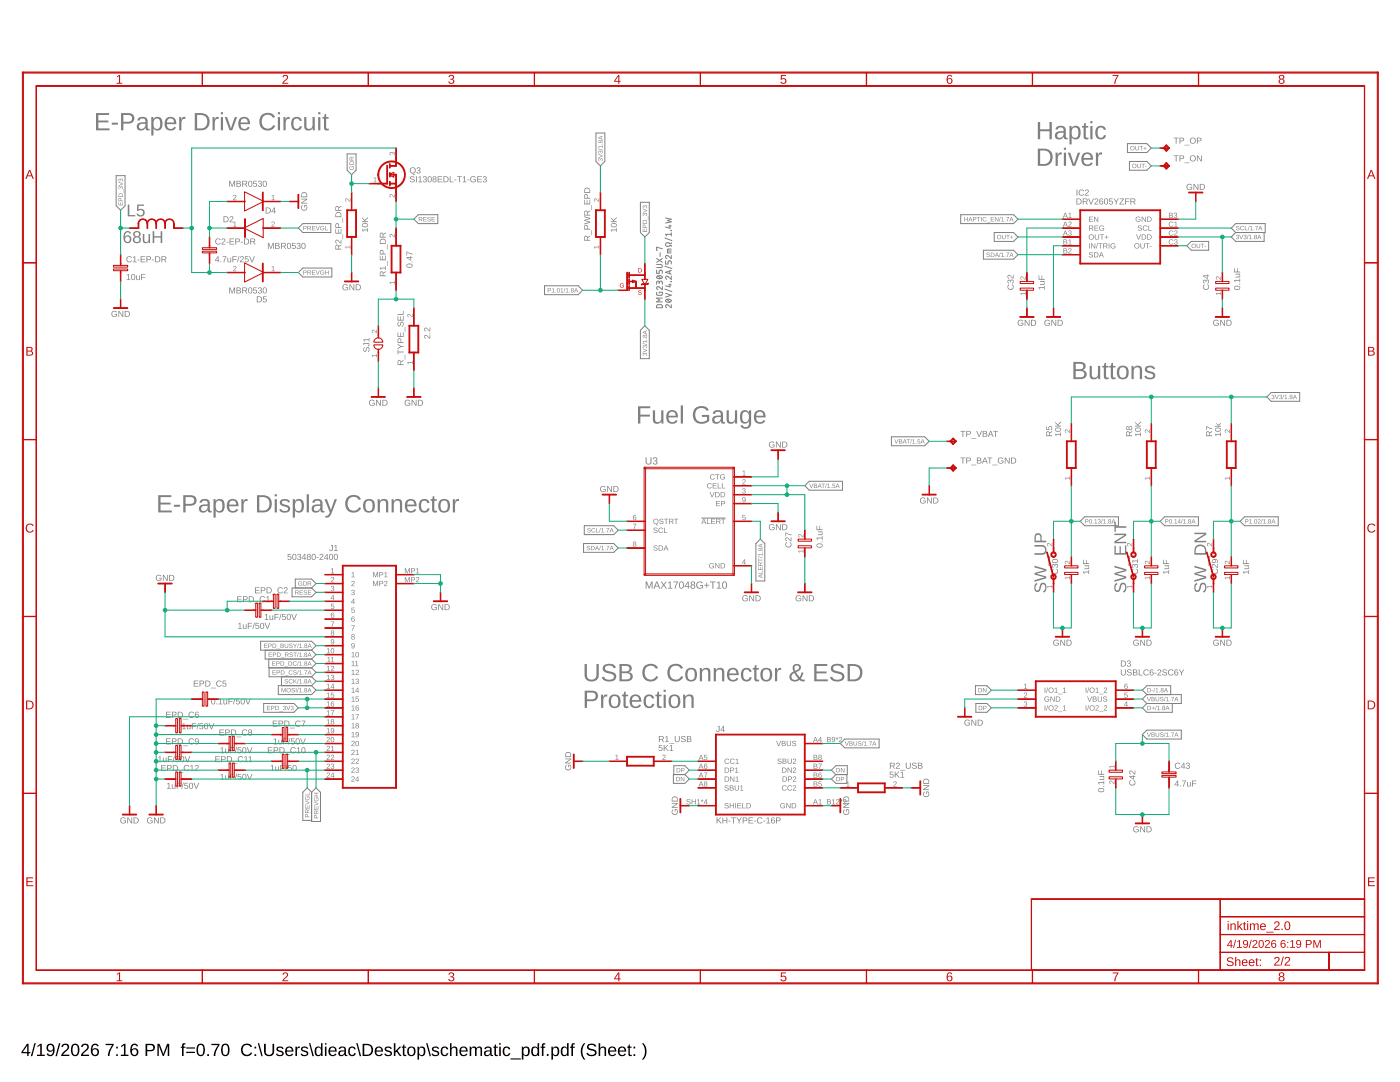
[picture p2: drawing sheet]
<svg xmlns="http://www.w3.org/2000/svg" width="279mm" height="216mm" viewBox="0 0 279 216" stroke-linecap="round" stroke-linejoin="round" font-family="sans-serif">
<path d="M5.4 208.3h.3v1.6h.4v.3h-.4v.5h-.3v-.5h-1.1v-.3zM5.4 208.6l-.8 1.3h.8zM6.9 208.2h.2l-.7 2.5h-.2zM7.5 208.7l.6-.4h.2v2.2h.6v.2h-1.5v-.2h.6v-1.9l-.5 .4zM9.5 208.5a.89 .89 0 0 1 1.1-.1 .89 .89 0 0 1 .3 1 .94 .94 0 0 1-.3 1.1 .94 .94 0 0 1-1.1 0l-.2-.3h.3a.52 .52 0 0 0 .7 .2 .52 .52 0 0 0 .3-.6v-.3a.78 .78 0 0 1-1.2 .1 .78 .78 0 0 1 .1-1.1zM9.5 209.1a.55 .55 0 0 0 1.1 0 .55 .55 0 0 0-1.1 0zM11.8 208.2h.3l-.7 2.5h-.3zM12.5 208.4a.79 .79 0 0 1 1.2 .2 .79 .79 0 0 1-.4 1.1l-.7 .8h1.2v.2h-1.6a2.08 2.08 0 0 1 1-1.3 .48 .48 0 0 0 .1-.8 .48 .48 0 0 0-.7 .3h-.4zM14.5 208.4a.91 .91 0 0 1 1.1 .1 .91 .91 0 0 1 .2 1 .89 .89 0 0 1-.3 1.1 .89 .89 0 0 1-1.1-.2l-.2-.5v-.8zM14.7 208.6a1.65 1.65 0 0 0 .1 1.9h.2a1.12 1.12 0 0 0 .5-1.6l-.3-.4zM16.4 208.4a.79 .79 0 0 1 1.3 .2 .79 .79 0 0 1-.5 1.1l-.7 .8h1.3v.2h-1.6a2.08 2.08 0 0 1 1-1.3 .48 .48 0 0 0 .1-.8 .48 .48 0 0 0-.8 .3h-.3zM18.5 208.4a.76 .76 0 0 1 1.2 .3l-.3 .1a.51 .51 0 0 0-.6-.2 .51 .51 0 0 0-.3 .6l-.1 .3a.79 .79 0 0 1 1.2 0 .79 .79 0 0 1-.1 1.1 .79 .79 0 0 1-1.2-.2 1.85 1.85 0 0 1 .2-2zM18.4 209.9a.52 .52 0 0 0 1 0 .52 .52 0 0 0-1 0zM21.1 208.3h1.6v.2l-.7 1.4-.1 .8h-.4a3.8 3.8 0 0 1 .9-2.2h-1.3zM23.2 208.8h.3v.4h-.3zM23.2 210.4h.3v.3h-.3zM24.2 208.7l.6-.4h.2v2.2h.6v.2h-1.5v-.2h.6v-1.9l-.5 .4zM26.4 208.4a.76 .76 0 0 1 1.2 .3l-.3 .1a.51 .51 0 0 0-.7-.2 .51 .51 0 0 0-.3 .6v.3a.79 .79 0 0 1 1.2 0 .79 .79 0 0 1-.1 1.1 .79 .79 0 0 1-1.2-.2 1.85 1.85 0 0 1 .2-2zM26.3 209.9a.52 .52 0 0 0 1 0 .52 .52 0 0 0-1 0zM29 208.3a2.12 2.12 0 0 1 1.7 .2 .76 .76 0 0 1 .2 .8 .76 .76 0 0 1-.8 .5h-.7v.9h-.4zM29.4 208.5v1h1a.49 .49 0 0 0-.1-.9zM31.4 208.3h.4l.8 2.1 .7-2.1h.5v2.4h-.3v-2.1l-.8 2.1h-.2l-.8-2.1v2.1h-.3zM36.4 208.3l.6-.1v.2l-.3 .1-.1 .3h.4v.3h-.4v1.6h-.3v-1.6h-.2v-.3h.2zM37.2 209h1.7v.2h-1.7zM37.2 209.9h1.7v.2h-1.7zM39.6 208.4a.91 .91 0 0 1 1 .1 .91 .91 0 0 1 .3 1 .89 .89 0 0 1-.3 1.1 .89 .89 0 0 1-1.2-.2l-.2-.5v-.8zM39.7 208.6a1.65 1.65 0 0 0 .2 1.9h.2a1.12 1.12 0 0 0 .4-1.6l-.3-.4zM41.4 210.3h.3v.4h-.3zM42.2 208.3h1.6v.2l-.7 1.4-.1 .8h-.4a3.8 3.8 0 0 1 .9-2.2h-1.3zM44.5 208.4a.91 .91 0 0 1 1.1 .1 .91 .91 0 0 1 .2 1 .89 .89 0 0 1-.3 1.1 .89 .89 0 0 1-1.2-.2l-.2-.5v-.8zM44.7 208.6a1.65 1.65 0 0 0 .1 1.9h.2a1.12 1.12 0 0 0 .4-1.6l-.3-.4zM48.4 208.6a1.21 1.21 0 0 1 1.9 .2l-.3 .2a.87 .87 0 0 0-1.2-.4 .87 .87 0 0 0-.3 1.2 .84 .84 0 0 0 .7 .7 .84 .84 0 0 0 .9-.5l.2 .1a1.25 1.25 0 0 1-1.8 .4 1.25 1.25 0 0 1-.1-1.9zM50.8 208.8h.3v.4h-.3zM50.8 210.4h.3v.3h-.3zM51.4 208.2h.3l.7 2.5h-.2zM52.7 208.3h.3v1.5a.68 .68 0 0 0 .7 .7 .68 .68 0 0 0 .7-.7v-1.5h.3v1.5a1.01 1.01 0 0 1-1 .9 1.01 1.01 0 0 1-1-.9zM55.3 209a.85 .85 0 0 1 1.3 .3h-.3a.39 .39 0 0 0-.5-.3 .39 .39 0 0 0-.2 .5l.1 .1a.67 .67 0 0 1 .7 .2 .67 .67 0 0 1 .1 .7 .91 .91 0 0 1-1.4-.2l.3-.1a.45 .45 0 0 0 .5 .4 .45 .45 0 0 0 .3-.6h-.1a.82 .82 0 0 1-.9-.8zM57.1 209.1a.85 .85 0 0 1 1-.2 .85 .85 0 0 1 .5 .9h-1.4a.54 .54 0 0 0 .4 .7 .54 .54 0 0 0 .6-.3l.3 .1a.89 .89 0 0 1-1.2 .4 .89 .89 0 0 1-.4-1.2zM57.4 209.2l-.2 .4h1l-.3-.5zM59 208.8h.2l.1 .4 .1-.3 .4-.1v.3h-.3l-.2 .3v1.3h-.3zM60.2 209a.85 .85 0 0 1 1.3 .3h-.3a.39 .39 0 0 0-.5-.3 .39 .39 0 0 0-.2 .5l.2 .1a.67 .67 0 0 1 .6 .2 .67 .67 0 0 1 .1 .7 .91 .91 0 0 1-1.4-.2l.3-.1a.45 .45 0 0 0 .5 .4 .45 .45 0 0 0 .4-.6h-.1a.82 .82 0 0 1-1-.8zM61.7 208.2h.2l.7 2.5h-.2zM63 209.1a.67 .67 0 0 1 1.1 0v-.9h.3v2.5h-.3v-.3a.71 .71 0 0 1-1 .3 .71 .71 0 0 1-.3-.9zM63.2 209.2a.91 .91 0 0 0 .4 1.3 .79 .79 0 0 0 .5-.7 .79 .79 0 0 0-.5-.8zM64.8 208.2h.4v.2h-.4zM64.8 208.8h.4v1.9h-.4zM65.8 209.1a.85 .85 0 0 1 1-.2 .85 .85 0 0 1 .4 .9h-1.3a.54 .54 0 0 0 .3 .7 .54 .54 0 0 0 .7-.3l.3 .1a.89 .89 0 0 1-1.2 .4 .89 .89 0 0 1-.4-1.2zM66 209.2l-.1 .4h1l-.3-.5zM67.8 208.9a.74 .74 0 0 1 .8-.1 .74 .74 0 0 1 .4 .6l.1 1 .2 .1v.2h-.4l-.2-.3a.63 .63 0 0 1-.7 .4 .63 .63 0 0 1-.5-.8 .63 .63 0 0 1 .8-.4h.4a.42 .42 0 0 0-.3-.6 .42 .42 0 0 0-.5 .3h-.3zM68 209.9a.39 .39 0 0 0 0 .6 .39 .39 0 0 0 .6-.2l.1-.5zM69.7 209.1a.76 .76 0 0 1 1.3 .3h-.3a.48 .48 0 0 0-.7-.3 .48 .48 0 0 0-.2 .7 .48 .48 0 0 0 .2 .6 .48 .48 0 0 0 .7-.3l.3 .1a.79 .79 0 0 1-1 .5 .79 .79 0 0 1-.5-.9zM71.1 208.2h.3l.7 2.5h-.3zM72.4 208.3h.8a1.22 1.22 0 0 1 1.3 1.1 1.22 1.22 0 0 1-1.2 1.3h-.9zM72.7 208.5v2h.5a.95 .95 0 0 0 .9-1 .95 .95 0 0 0-.9-1zM75 209.1a.85 .85 0 0 1 1-.2 .85 .85 0 0 1 .4 .9h-1.3a.54 .54 0 0 0 .3 .7 .54 .54 0 0 0 .7-.3l.3 .1a.89 .89 0 0 1-1.2 .4 .89 .89 0 0 1-.4-1.2zM75.2 209.2l-.1 .4h1l-.3-.5zM76.9 209a.85 .85 0 0 1 1.3 .3h-.3a.39 .39 0 0 0-.5-.3 .39 .39 0 0 0-.2 .5l.2 .1a.67 .67 0 0 1 .6 .2 .67 .67 0 0 1 .1 .7 .91 .91 0 0 1-1.4-.2l.3-.1a.45 .45 0 0 0 .5 .4 .45 .45 0 0 0 .4-.6h-.1a.82 .82 0 0 1-1-.8zM78.6 208.2h.3v1.6l.8-1h.4l-.8 .8 .8 1.1h-.3l-.7-.8-.2 .1v.7h-.3zM80.5 208.4h.2v.4h.4v.3h-.4v1.2l.1 .2h.3v.2h-.5l-.2-.1v-1.5h-.2v-.3h.2zM81.5 209.1a.89 .89 0 0 1 1.1-.1 .89 .89 0 0 1 .3 1.1 .89 .89 0 0 1-1.2 .6 .89 .89 0 0 1-.4-1.3zM81.8 209.1a.86 .86 0 0 0 .3 1.4 .79 .79 0 0 0 .5-.7 .79 .79 0 0 0-.5-.8zM83.3 208.8h.3v.3a.71 .71 0 0 1 .9-.2 .71 .71 0 0 1 .4 .9 .76 .76 0 0 1-.9 .9l-.4-.3v1h-.3zM83.8 209.1a.84 .84 0 0 0 .3 1.4 .83 .83 0 0 0 0-1.4zM85 208.2h.3l.7 2.5h-.3zM86.4 209a.85 .85 0 0 1 1.2 .3h-.2a.39 .39 0 0 0-.5-.3 .39 .39 0 0 0-.3 .5l.2 .1a.67 .67 0 0 1 .7 .2 .67 .67 0 0 1 .1 .7 .91 .91 0 0 1-1.5-.2l.3-.1a.45 .45 0 0 0 .5 .4 .45 .45 0 0 0 .4-.6h-.1a.82 .82 0 0 1-1-.8zM88.1 209.1a.76 .76 0 0 1 1.4 .3h-.4a.48 .48 0 0 0-.6-.3 .48 .48 0 0 0-.2 .7 .48 .48 0 0 0 .2 .6 .48 .48 0 0 0 .7-.3l.3 .1a.79 .79 0 0 1-1 .5 .79 .79 0 0 1-.6-.9zM89.8 208.2h.3v1a.63 .63 0 0 1 .7-.4 .63 .63 0 0 1 .5 .7v1.2h-.3v-1.2a.45 .45 0 0 0-.5-.5 .45 .45 0 0 0-.4 .6v1.1h-.3zM91.9 209.1a.85 .85 0 0 1 1-.2 .85 .85 0 0 1 .4 .9h-1.3a.54 .54 0 0 0 .3 .7 .54 .54 0 0 0 .7-.3l.3 .1a.89 .89 0 0 1-1.2 .4 .89 .89 0 0 1-.4-1.2zM92.1 209.2l-.1 .4h1l-.3-.5zM93.7 208.8h.3v.4a.58 .58 0 0 1 .6-.4 .58 .58 0 0 1 .5 .4 .58 .58 0 0 1 .7-.4 .58 .58 0 0 1 .4 .7v1.2h-.3v-1.4a.41 .41 0 0 0-.6-.2 .41 .41 0 0 0-.2 .5v1.1h-.3v-1.4a.41 .41 0 0 0-.5-.2 .41 .41 0 0 0-.3 .5v1.1h-.3zM96.9 208.9a.74 .74 0 0 1 .8-.1 .74 .74 0 0 1 .4 .6v1l.3 .1v.2h-.4l-.2-.3a.63 .63 0 0 1-.8 .4 .63 .63 0 0 1-.4-.8 .63 .63 0 0 1 .8-.4h.4a.42 .42 0 0 0-.3-.6 .42 .42 0 0 0-.5 .3h-.3zM97 209.9a.39 .39 0 0 0 .1 .6 .39 .39 0 0 0 .5-.2l.2-.5zM98.8 208.4h.2v.4h.3v.3h-.3v1.2l.1 .2h.3v.2h-.6l-.1-.1v-1.5h-.2v-.3h.2zM99.6 208.2h.3v.2h-.3zM99.6 208.8h.3v1.9h-.3zM100.5 209.1a.76 .76 0 0 1 1.3 .3h-.3a.48 .48 0 0 0-.6-.3 .48 .48 0 0 0-.3 .7 .48 .48 0 0 0 .3 .6 .48 .48 0 0 0 .6-.3l.3 .1a.79 .79 0 0 1-.9 .5 .79 .79 0 0 1-.6-.9zM101.9 211.2h2v.2h-2zM104.1 208.8h.3v.3a.71 .71 0 0 1 1-.2 .71 .71 0 0 1 .3 .9 .76 .76 0 0 1-.9 .9l-.4-.3 .1 1h-.4zM104.7 209.1a.84 .84 0 0 0 .2 1.4 .83 .83 0 0 0 .1-1.4zM106.2 209.1a.67 .67 0 0 1 1.1 0v-.9h.3v2.5h-.3v-.3a.71 .71 0 0 1-.9 .3 .71 .71 0 0 1-.4-.9zM106.4 209.2a.91 .91 0 0 0 .4 1.3 .79 .79 0 0 0 .5-.7 .79 .79 0 0 0-.5-.8zM108.3 208.3l.5-.1v.2l-.3 .1v.3h.3v.3h-.3v1.6h-.4v-1.6h-.2v-.3h.2zM109.1 210.3h.4v.4h-.4zM110 208.8h.3v.3a.71 .71 0 0 1 1-.2 .71 .71 0 0 1 .3 .9 .76 .76 0 0 1-.9 .9l-.4-.3v1h-.3zM110.6 209.1a.84 .84 0 0 0 .2 1.4 .83 .83 0 0 0 0-1.4zM112.1 209.1a.67 .67 0 0 1 1.1 0v-.9h.3v2.5h-.3v-.3a.71 .71 0 0 1-.9 .3 .71 .71 0 0 1-.4-.9zM112.3 209.2a.91 .91 0 0 0 .4 1.3 .79 .79 0 0 0 .5-.7 .79 .79 0 0 0-.5-.8zM114.2 208.3l.5-.1v.2l-.3 .1v.3h.3v.3h-.3v1.6h-.4v-1.6h-.2v-.3h.2zM116.5 208.2h.3a2.48 2.48 0 0 0 0 3.2 1.06 1.06 0 0 1-.8-1 2.47 2.47 0 0 1 .5-2.2zM117.3 208.5a1.11 1.11 0 0 1 1.7 .3l-.3 .1a.63 .63 0 0 0-.7-.4 .63 .63 0 0 0-.5 .5l.6 .3a.75 .75 0 0 1 1 .8 .75 .75 0 0 1-1 .6 .89 .89 0 0 1-1.1-.6h.3a.78 .78 0 0 0 .7 .4 .78 .78 0 0 0 .7-.4 1.74 1.74 0 0 0-1.3-.7l-.2-.4zM119.5 208.2h.3v1a.63 .63 0 0 1 .7-.4 .63 .63 0 0 1 .5 .7v1.2h-.3v-1.2a.45 .45 0 0 0-.5-.5 .45 .45 0 0 0-.4 .6v1.1h-.3zM121.6 209.1a.85 .85 0 0 1 1-.2 .85 .85 0 0 1 .4 .9h-1.3a.54 .54 0 0 0 .3 .7 .54 .54 0 0 0 .7-.3l.3 .1a.89 .89 0 0 1-1.2 .4 .89 .89 0 0 1-.4-1.2zM121.8 209.2l-.1 .4h1l-.3-.5zM123.5 209.1a.85 .85 0 0 1 1-.2 .85 .85 0 0 1 .5 .9h-1.4a.54 .54 0 0 0 .4 .7 .54 .54 0 0 0 .6-.3l.3 .1a.89 .89 0 0 1-1.2 .4 .89 .89 0 0 1-.4-1.2zM123.8 209.2l-.2 .4h1l-.3-.5zM125.5 208.4h.2v.4h.3v.3h-.3v1.2l.1 .2h.3v.2h-.5l-.2-.1v-1.5h-.2v-.3h.2zM126.4 208.8h.4v.4h-.4zM126.4 210.4h.4v.3h-.4zM128.1 208.2a1.06 1.06 0 0 1 .9 1 2.47 2.47 0 0 1-.6 2.2h-.3a2.48 2.48 0 0 0 0-3.2z" fill="#000"/>
<g fill="#808080">
<path d="M19.2 22.6h2.6v.3h-2.2v1.1h2v.4h-2v1.2h2.3v.4h-2.7zM22.3 24.5h1.2v.4h-1.2zM24.2 22.6a3 3 0 0 1 2.3 .2 1.07 1.07 0 0 1 .2 1.3 1.07 1.07 0 0 1-1.1 .6h-1v1.3h-.4zM24.6 22.9v1.4h1a.69 .69 0 0 0 .7-.7 .69 .69 0 0 0-.8-.7zM27.7 23.5a1.05 1.05 0 0 1 1.1-.2 1.05 1.05 0 0 1 .7 .9v1.3l.1 .2h.3v.3h-.4a.45 .45 0 0 1-.5-.5 .86 .86 0 0 1-1.3 .4 .86 .86 0 0 1 .1-1.4l1.2-.1a.6 .6 0 0 0-.4-.7 .6 .6 0 0 0-.7 .4l-.5-.1zM27.9 24.8a.55 .55 0 0 0 .1 .9 .55 .55 0 0 0 .8-.2l.2-.8zM30.2 23.4h.4v.4a1.01 1.01 0 0 1 1.3-.4 1.01 1.01 0 0 1 .5 1.3 1.02 1.02 0 0 1-.5 1.2 1.02 1.02 0 0 1-1.3-.3v1.4h-.4zM30.9 23.8a1.41 1.41 0 0 0 .2 1.9h.4a1.41 1.41 0 0 0 0-2zM33.2 23.7a1.2 1.2 0 0 1 1.4-.3 1.2 1.2 0 0 1 .6 1.4h-1.9a.77 .77 0 0 0 .5 .9 .77 .77 0 0 0 .9-.4l.4 .1a1.25 1.25 0 0 1-1.6 .5 1.25 1.25 0 0 1-.6-1.5zM33.5 23.9l-.2 .5h1.4a.71 .71 0 0 0-.4-.7 .71 .71 0 0 0-.8 .2zM35.7 23.4h.5v.5a.63 .63 0 0 1 .8-.6v.4a.66 .66 0 0 0-.7 .2 .66 .66 0 0 0-.1 .7v1.4h-.4zM38.9 22.6a3.3 3.3 0 0 1 2.5 .4 1.76 1.76 0 0 1 .3 1.9 1.76 1.76 0 0 1-1.5 1.1h-1.3zM39.3 22.9v2.7h.8a1.35 1.35 0 0 0 1.3-1.4 1.35 1.35 0 0 0-1.4-1.3zM42.4 23.4h.4v.5a.63 .63 0 0 1 .9-.6v.4a.66 .66 0 0 0-.7 .2 .66 .66 0 0 0-.1 .7v1.4h-.5zM44.1 22.4h.4v.4h-.4zM44.1 23.4h.4v2.6h-.4zM44.9 23.4h.4l.8 2.3 .8-2.3h.4l-1 2.6h-.5zM47.9 23.7a1.2 1.2 0 0 1 1.4-.3 1.2 1.2 0 0 1 .6 1.4h-1.9a.77 .77 0 0 0 .5 .9 .77 .77 0 0 0 .9-.4l.4 .1a1.25 1.25 0 0 1-1.6 .5 1.25 1.25 0 0 1-.6-1.5zM48.2 23.9l-.2 .5h1.4a.71 .71 0 0 0-.4-.7 .71 .71 0 0 0-.8 .2zM52.2 23a1.72 1.72 0 0 1 2.7 .4l-.4 .1a1.22 1.22 0 0 0-1.6-.5 1.22 1.22 0 0 0-.6 1.6 1.19 1.19 0 0 0 .9 1.1 1.19 1.19 0 0 0 1.3-.7l.4 .1a1.73 1.73 0 0 1-2.3 .8 1.73 1.73 0 0 1-.7-2.4zM55.4 22.4h.5v.4h-.5zM55.4 23.4h.5v2.6h-.5zM56.6 23.4h.4v.5a.63 .63 0 0 1 .8-.6v.4a.66 .66 0 0 0-.7 .2 .66 .66 0 0 0-.1 .7v1.4h-.4zM58.4 23.7a1.07 1.07 0 0 1 1.8 .4h-.4a.62 .62 0 0 0-.7-.4 .62 .62 0 0 0-.5 .6v.4a.71 .71 0 0 0 .2 .9 .71 .71 0 0 0 .9-.1l.1-.3h.5a1.11 1.11 0 0 1-1.4 .8 1.11 1.11 0 0 1-.8-1.3zM60.7 23.4h.5v1.6a.63 .63 0 0 0 .7 .7 .63 .63 0 0 0 .5-.8v-1.5h.4v2.6h-.4v-.4a.89 .89 0 0 1-1 .4 .89 .89 0 0 1-.7-.9zM63.5 22.4h.4v.4h-.4zM63.5 23.4h.4v2.6h-.4zM64.8 22.8h.3v.6h.5v.3h-.5v1.8l.1 .2h.4v.3h-.4a.5 .5 0 0 1-.5-.6v-1.7h-.4v-.3h.4z"/>
<path d="M31.6 98.8h2.6v.4h-2.2v1.1h2v.4h-2v1.2h2.3v.3h-2.7zM34.7 100.7h1.2v.4h-1.2zM36.6 98.8a3 3 0 0 1 2.3 .3 1.07 1.07 0 0 1 .2 1.2 1.07 1.07 0 0 1-1.1 .6h-1v1.3h-.4zM37 99.2v1.3h1a.69 .69 0 0 0 .8-.7 .69 .69 0 0 0-.8-.6zM40.1 99.7a1.05 1.05 0 0 1 1.1-.1 1.05 1.05 0 0 1 .7 .8v1.4l.1 .2h.3v.2l-.4 .1a.45 .45 0 0 1-.5-.6 .86 .86 0 0 1-1.3 .5 .86 .86 0 0 1 .1-1.4l1.2-.2a.6 .6 0 0 0-.4-.7 .6 .6 0 0 0-.7 .4h-.5zM40.3 101.1a.55 .55 0 0 0 .1 .8 .55 .55 0 0 0 .8-.2l.2-.8zM42.6 99.6h.4v.4a1.01 1.01 0 0 1 1.3-.3 1.01 1.01 0 0 1 .5 1.2 1.02 1.02 0 0 1-.5 1.3 1.02 1.02 0 0 1-1.3-.4v1.5h-.4zM43.3 100a1.41 1.41 0 0 0 .2 1.9h.4a1.41 1.41 0 0 0 .1-2zM45.6 99.9a1.2 1.2 0 0 1 1.4-.2 1.2 1.2 0 0 1 .6 1.3h-1.9a.77 .77 0 0 0 .5 .9 .77 .77 0 0 0 .9-.3l.4 .1a1.25 1.25 0 0 1-1.6 .5 1.25 1.25 0 0 1-.6-1.6zM45.9 100.1l-.2 .6h1.4a.71 .71 0 0 0-.3-.8 .71 .71 0 0 0-.9 .2zM48.2 99.6h.4v.5a.63 .63 0 0 1 .8-.5v.4a.66 .66 0 0 0-.7 .2 .66 .66 0 0 0-.1 .7v1.3h-.4zM51.3 98.8a3.3 3.3 0 0 1 2.5 .4 1.76 1.76 0 0 1 .4 1.9 1.76 1.76 0 0 1-1.6 1.1h-1.3zM51.8 99.2v2.7h.7a1.35 1.35 0 0 0 1.3-1.4 1.35 1.35 0 0 0-1.4-1.3zM54.8 98.6h.5v.4h-.5zM54.8 99.6h.5v2.6h-.5zM56.1 99.8a1.2 1.2 0 0 1 1.8 .4l-.4 .1a.64 .64 0 0 0-.7-.4 .64 .64 0 0 0-.5 .5l.5 .3a.98 .98 0 0 1 1.1 1 1.26 1.26 0 0 1-2.2-.1h.4a.77 .77 0 0 0 1.4 0 1.77 1.77 0 0 0-1.3-.7l-.4-.6zM58.4 99.6h.4l.1 .4a1.01 1.01 0 0 1 1.3-.3 1.01 1.01 0 0 1 .5 1.2 1.02 1.02 0 0 1-.5 1.3 1.02 1.02 0 0 1-1.3-.4v1.5h-.5zM59.2 100a1.41 1.41 0 0 0 .1 1.9h.5a1.41 1.41 0 0 0 0-2zM61.2 98.6h.4v3.6h-.4zM62.6 99.7a1.05 1.05 0 0 1 1.1-.1 1.05 1.05 0 0 1 .7 .8v1.4l.1 .2h.3v.2l-.4 .1a.45 .45 0 0 1-.5-.6 .86 .86 0 0 1-1.3 .5 .86 .86 0 0 1 .1-1.4l1.2-.2a.6 .6 0 0 0-.4-.7 .6 .6 0 0 0-.7 .4h-.5zM62.8 101.1a.55 .55 0 0 0 .1 .8 .55 .55 0 0 0 .8-.2l.2-.8zM64.8 99.6h.4l.8 2.2 .8-2.2h.4l-1 2.6a1.1 1.1 0 0 1-1.3 1.1v-.4l.6-.1 .3-.6zM69.3 99.2a1.72 1.72 0 0 1 2.7 .4l-.4 .2a1.22 1.22 0 0 0-1.6-.5 1.22 1.22 0 0 0-.6 1.5 1.19 1.19 0 0 0 1 1.1 1.19 1.19 0 0 0 1.3-.7l.4 .2a1.73 1.73 0 0 1-2.4 .7 1.73 1.73 0 0 1-.7-2.3zM72.9 99.8a1.25 1.25 0 0 1 1.5 0 1.25 1.25 0 0 1 .4 1.4 1.18 1.18 0 0 1-1.3 1.1 1.18 1.18 0 0 1-1-1.4l.1-.8zM73.2 100a1.41 1.41 0 0 0 .2 1.9h.5a1.31 1.31 0 0 0 0-2zM75.4 99.6h.4v.5a.89 .89 0 0 1 1-.5 .89 .89 0 0 1 .7 .9v1.7h-.5v-1.6a.63 .63 0 0 0-.7-.7 .63 .63 0 0 0-.5 .8v1.5h-.4zM78.1 99.6h.5v.5a.89 .89 0 0 1 1-.5 .89 .89 0 0 1 .7 .9v1.7h-.5v-1.6a.63 .63 0 0 0-.7-.7 .63 .63 0 0 0-.5 .8v1.5h-.4zM81.1 99.9a1.2 1.2 0 0 1 1.4-.2 1.2 1.2 0 0 1 .6 1.3h-1.8a.77 .77 0 0 0 .4 .9 .77 .77 0 0 0 1-.3l.4 .1a1.25 1.25 0 0 1-1.7 .5 1.25 1.25 0 0 1-.6-1.6zM81.5 100.1l-.2 .6h1.4a.71 .71 0 0 0-.4-.8 .71 .71 0 0 0-.8 .2zM83.9 99.9a1.07 1.07 0 0 1 1.8 .4l-.4 .1a.62 .62 0 0 0-.7-.5 .62 .62 0 0 0-.6 .7v.3a.71 .71 0 0 0 .3 .9 .71 .71 0 0 0 .9-.1l.1-.3 .4 .1a1.11 1.11 0 0 1-1.3 .8 1.11 1.11 0 0 1-.8-1.4zM86.4 99h.3v.6h.5v.3h-.5v1.9l.1 .1h.4v.3l-.4 .1a.5 .5 0 0 1-.6-.6v-1.8h-.3v-.3h.4zM87.9 99.8a1.25 1.25 0 0 1 1.5 0 1.25 1.25 0 0 1 .4 1.4 1.18 1.18 0 0 1-1.3 1.1 1.18 1.18 0 0 1-1-1.4l.1-.8zM88.2 100a1.41 1.41 0 0 0 .2 1.9h.5a1.3 1.3 0 0 0 0-2zM90.4 99.6h.4v.5a.63 .63 0 0 1 .8-.5v.4a.66 .66 0 0 0-.7 .2 .66 .66 0 0 0-.1 .7v1.3h-.4z"/>
<path d="M127.3 81.1h2.5v.4h-2v1.2h1.9v.4h-1.9v1.4h-.5zM130.3 81.9h.4v1.6a.63 .63 0 0 0 .7 .7 .63 .63 0 0 0 .6-.8v-1.5h.4v2.6h-.4v-.4a.89 .89 0 0 1-1 .4 .89 .89 0 0 1-.7-.9zM133.3 82.2a1.2 1.2 0 0 1 1.4-.2 1.2 1.2 0 0 1 .6 1.3h-1.9a.77 .77 0 0 0 .5 .9 .77 .77 0 0 0 .9-.4l.4 .1a1.25 1.25 0 0 1-1.6 .6 1.25 1.25 0 0 1-.6-1.6zM133.6 82.4l-.2 .6h1.4a.71 .71 0 0 0-.3-.8 .71 .71 0 0 0-.9 .2zM135.9 80.9h.4v3.6h-.4zM138.7 81.5a1.79 1.79 0 0 1 2.8 .3l-.5 .2a1.27 1.27 0 0 0-1.6-.5 1.27 1.27 0 0 0-.6 1.6 1.38 1.38 0 0 0 2.3 .7v-.6h-1v-.4h1.4v1.2a1.88 1.88 0 0 1-2.7 .2 1.88 1.88 0 0 1-.1-2.7zM142.6 82a1.05 1.05 0 0 1 1-.2 1.05 1.05 0 0 1 .7 .9v1.3l.1 .2h.3v.3h-.4a.45 .45 0 0 1-.4-.5 .86 .86 0 0 1-1.4 .4 .86 .86 0 0 1 .1-1.4l1.3-.1a.6 .6 0 0 0-.5-.7 .6 .6 0 0 0-.7 .4l-.5-.1zM142.8 83.4a.55 .55 0 0 0 0 .8 .55 .55 0 0 0 .8-.2l.3-.8zM145 81.9h.5v1.6a.63 .63 0 0 0 .7 .7 .63 .63 0 0 0 .5-.8v-1.5h.4v2.6h-.4v-.4a.89 .89 0 0 1-1 .4 .89 .89 0 0 1-.7-.9zM147.9 82.2a.93 .93 0 0 1 1.6 .1v-.4h.4v2.5a1.11 1.11 0 0 1-.9 1.1 1.11 1.11 0 0 1-1.2-.6l.4-.1a.66 .66 0 0 0 .8 .4 .66 .66 0 0 0 .5-.8v-.4a.99 .99 0 0 1-1.3 .4 .99 .99 0 0 1-.5-1.2zM148.4 82.3a1.49 1.49 0 0 0 .2 1.9 .99 .99 0 0 0 .8-1.6l-.4-.4zM150.8 82.2a1.2 1.2 0 0 1 1.4-.2 1.2 1.2 0 0 1 .6 1.3h-1.9a.77 .77 0 0 0 .5 .9 .77 .77 0 0 0 .9-.4l.4 .1a1.25 1.25 0 0 1-1.6 .6 1.25 1.25 0 0 1-.6-1.6zM151.1 82.4l-.2 .6h1.4a.71 .71 0 0 0-.4-.8 .71 .71 0 0 0-.8 .2z"/>
<path d="M207.1 24.3h.5v1.5h1.8v-1.5h.5v3.5h-.5v-1.6h-1.8v1.6h-.5zM211 25.3a1.05 1.05 0 0 1 1.1-.2 1.05 1.05 0 0 1 .6 .9v1.3l.1 .2h.3v.3h-.3a.45 .45 0 0 1-.5-.5 .86 .86 0 0 1-1.4 .4 .86 .86 0 0 1 .1-1.4l1.3-.1a.6 .6 0 0 0-.5-.8 .6 .6 0 0 0-.7 .4h-.5zM211.2 26.6a.55 .55 0 0 0 0 .9 .55 .55 0 0 0 .8-.2l.3-.8zM213.4 25.1h.4l.1 .5a1.01 1.01 0 0 1 1.3-.4 1.01 1.01 0 0 1 .5 1.3 1.02 1.02 0 0 1-.5 1.2 1.02 1.02 0 0 1-1.3-.3v1.4h-.5zM214.2 25.5a1.41 1.41 0 0 0 .2 2h.4a1.41 1.41 0 0 0 0-2zM216.4 24.6h.3v.5h.5v.4h-.5v1.8l.1 .2 .4-.1v.4h-.4a.5 .5 0 0 1-.5-.6v-1.7h-.4v-.4h.4zM217.6 24.2h.4v.4h-.4zM217.6 25.1h.4v2.7h-.4zM218.9 25.4a1.07 1.07 0 0 1 1.8 .5h-.4a.62 .62 0 0 0-.7-.5 .62 .62 0 0 0-.5 .7l-.1 .4a.71 .71 0 0 0 .3 .8 .71 .71 0 0 0 .9 0l.1-.3h.4a1.11 1.11 0 0 1-1.3 .8 1.11 1.11 0 0 1-.8-1.3z"/>
<path d="M207.1 29.7a3.3 3.3 0 0 1 2.5 .4 1.76 1.76 0 0 1 .4 1.9 1.76 1.76 0 0 1-1.6 1.1h-1.3zM207.6 30v2.7h.8a1.35 1.35 0 0 0 1.2-1.4 1.35 1.35 0 0 0-1.4-1.3zM210.6 30.5h.5v.5a.63 .63 0 0 1 .8-.6v.4a.66 .66 0 0 0-.7 .2 .66 .66 0 0 0-.1 .7v1.4h-.4zM212.3 29.5h.5v.4h-.5zM212.3 30.5h.5v2.6h-.5zM213.1 30.5h.5l.7 2.3 .8-2.3h.5l-1 2.6h-.5zM216.1 30.8a1.2 1.2 0 0 1 1.5-.3 1.2 1.2 0 0 1 .5 1.4h-1.8a.77 .77 0 0 0 .4 .9 .77 .77 0 0 0 1-.4l.4 .1a1.25 1.25 0 0 1-1.7 .5 1.25 1.25 0 0 1-.6-1.5zM216.5 30.9l-.2 .6h1.4a.71 .71 0 0 0-.4-.7 .71 .71 0 0 0-.8 .1zM218.7 30.5h.4v.5a.63 .63 0 0 1 .8-.6v.4a.66 .66 0 0 0-.6 .2 .66 .66 0 0 0-.1 .7v1.4h-.5z"/>
<path d="M214.2 72.2a2.86 2.86 0 0 1 2.3 .3 .8 .8 0 0 1-.5 1.3 .94 .94 0 0 1 .9 1.2 .94 .94 0 0 1-1.3 .6h-1.4zM214.7 72.6v1.1h.8a.57 .57 0 0 0 .7-.6 .57 .57 0 0 0-.7-.5zM214.7 74v1.3h.9a.62 .62 0 0 0 .8-.4 .62 .62 0 0 0-.5-.8zM217.5 73h.4v1.7a.63 .63 0 0 0 .7 .7 .63 .63 0 0 0 .5-.9v-1.5h.5v2.6h-.4l-.1-.4a.89 .89 0 0 1-1 .5 .89 .89 0 0 1-.6-.9zM220.4 72.4h.3v.6h.5v.3h-.5v1.9l.2 .1h.4v.3l-.5 .1a.5 .5 0 0 1-.5-.6v-1.8h-.3v-.3h.3zM221.8 72.4h.3v.6h.5v.3h-.5v1.9l.2 .1h.4v.3l-.5 .1a.5 .5 0 0 1-.5-.6v-1.8h-.3v-.3h.3zM223.3 73.2a1.25 1.25 0 0 1 1.5 0 1.25 1.25 0 0 1 .4 1.5 1.18 1.18 0 0 1-1.3 1 1.18 1.18 0 0 1-1-1.4v-.5zM223.7 73.4a1.41 1.41 0 0 0 .1 1.9h.5a1.31 1.31 0 0 0 0-2zM225.8 73h.4v.5a.89 .89 0 0 1 1.1-.5 .89 .89 0 0 1 .6 .9v1.7h-.4v-1.6a.63 .63 0 0 0-.7-.7 .63 .63 0 0 0-.5 .8v1.5h-.5zM228.7 73.2a1.2 1.2 0 0 1 1.8 .4l-.4 .1a.64 .64 0 0 0-.6-.4 .64 .64 0 0 0-.6 .5l.5 .3a.98 .98 0 0 1 1.1 1.1 1.26 1.26 0 0 1-2.1-.2h.4a.77 .77 0 0 0 1.3 0 1.77 1.77 0 0 0-1.3-.7l-.3-.6z"/>
<path d="M116.7 132.5h.4v2.2a.95 .95 0 0 0 1 .9 .95 .95 0 0 0 .9-1v-2.1h.5v2.1a1.42 1.42 0 0 1-1.4 1.4 1.42 1.42 0 0 1-1.4-1.3zM120.4 132.9a1.73 1.73 0 0 1 2.4 .1l.1 .2-.5 .1a.96 .96 0 0 0-.8-.5 .96 .96 0 0 0-.9 .5 1.5 1.5 0 0 0 1.5 .8 .96 .96 0 0 1 .8 1.1 .96 .96 0 0 1-1.1 .8h-.3a1.31 1.31 0 0 1-1.5-.9l.5-.1a1.16 1.16 0 0 0 1.9 .2 .68 .68 0 0 0-.8-.8 1.21 1.21 0 0 1-1.4-1.3zM123.6 132.5a2.86 2.86 0 0 1 2.3 .3 .8 .8 0 0 1-.5 1.3 .94 .94 0 0 1 .9 1.2 .94 .94 0 0 1-1.3 .6h-1.4zM124.1 132.9v1.1h.8a.57 .57 0 0 0 .7-.6 .57 .57 0 0 0-.7-.5zM124.1 134.3v1.3h.9a.62 .62 0 0 0 .8-.5 .62 .62 0 0 0-.5-.7zM128.6 132.9a1.72 1.72 0 0 1 2.7 .4l-.4 .2a1.22 1.22 0 0 0-1.6-.5 1.22 1.22 0 0 0-.6 1.5 1.19 1.19 0 0 0 1 1.1 1.19 1.19 0 0 0 1.3-.7l.4 .2a1.73 1.73 0 0 1-2.4 .7 1.73 1.73 0 0 1-.7-2.3zM133.6 132.9a1.72 1.72 0 0 1 2.7 .4l-.4 .2a1.22 1.22 0 0 0-1.6-.5 1.22 1.22 0 0 0-.6 1.5 1.19 1.19 0 0 0 1 1.1 1.19 1.19 0 0 0 1.3-.7l.3 .2a1.73 1.73 0 0 1-2.3 .7 1.73 1.73 0 0 1-.7-2.3zM137.2 133.5a1.25 1.25 0 0 1 1.5 0 1.25 1.25 0 0 1 .4 1.4 1.18 1.18 0 0 1-1.3 1.1 1.18 1.18 0 0 1-1.1-1.4l.2-.9zM137.5 133.7a1.41 1.41 0 0 0 .2 1.9h.4a1.3 1.3 0 0 0 .1-2zM139.6 133.3h.5v.5a.89 .89 0 0 1 1-.5 .89 .89 0 0 1 .7 .9v1.7h-.5v-1.6a.63 .63 0 0 0-.7-.7 .63 .63 0 0 0-.5 .8v1.5h-.4zM142.4 133.3h.4l.1 .5a.89 .89 0 0 1 1-.5 .89 .89 0 0 1 .6 .9v1.7h-.4v-1.6a.63 .63 0 0 0-.7-.7 .63 .63 0 0 0-.5 .8v1.5h-.5zM145.4 133.6a1.2 1.2 0 0 1 1.4-.2 1.2 1.2 0 0 1 .6 1.3h-1.9a.77 .77 0 0 0 .5 .9 .77 .77 0 0 0 1-.3l.4 .1a1.25 1.25 0 0 1-1.7 .5 1.25 1.25 0 0 1-.6-1.6zM145.8 133.8l-.2 .6h1.4a.71 .71 0 0 0-.4-.8 .71 .71 0 0 0-.8 .2zM148.2 133.6a1.07 1.07 0 0 1 1.8 .4l-.4 .1a.62 .62 0 0 0-.8-.5 .62 .62 0 0 0-.5 .7v.3a.71 .71 0 0 0 .3 .9 .71 .71 0 0 0 .9-.1l.1-.3 .4 .1a1.11 1.11 0 0 1-1.3 .8 1.11 1.11 0 0 1-.8-1.4zM150.7 132.7h.3v.6h.5v.3h-.5v1.9l.1 .1h.4v.3l-.4 .1a.5 .5 0 0 1-.6-.6v-1.8h-.3v-.3h.3zM152.2 133.5a1.25 1.25 0 0 1 1.5 0 1.25 1.25 0 0 1 .4 1.4 1.18 1.18 0 0 1-1.4 1.1 1.18 1.18 0 0 1-1-1.4l.1-.5zM152.5 133.7a1.41 1.41 0 0 0 .2 1.9h.4a1.3 1.3 0 0 0 .1-2zM154.6 133.3h.5v.5a.63 .63 0 0 1 .8-.5v.4a.66 .66 0 0 0-.7 .2 .66 .66 0 0 0-.1 .7v1.3h-.4zM158.4 132.7a.79 .79 0 0 1 1.2-.1 .79 .79 0 0 1-.2 1.2l-.5 .3 .7 1 .4-1 .3 .1-.5 1.2 .4 .2h.4v.3l-.3 .1a1.31 1.31 0 0 0-1.5 0 1.02 1.02 0 0 1-1.3-.8 1.02 1.02 0 0 1 .9-1.2l-.2-.7zM158.7 132.9l-.1 .4 .1 .5a.69 .69 0 0 0 .7-.9l-.4-.1zM158.1 134.6a.73 .73 0 0 0 .2 1 .73 .73 0 0 0 1-.2l-.8-1.1zM162.5 132.5h2.6v.4h-2.1v1.1h2v.4h-2v1.2h2.2v.3h-2.7zM166 132.9a1.73 1.73 0 0 1 2.3 .1l.1 .2-.4 .1a.96 .96 0 0 0-.9-.5 .96 .96 0 0 0-.8 .5 1.5 1.5 0 0 0 1.4 .8 .96 .96 0 0 1 .8 1.1 .96 .96 0 0 1-1.1 .8h-.3a1.31 1.31 0 0 1-1.5-.9l.5-.1a1.16 1.16 0 0 0 1.9 .2 .68 .68 0 0 0-.8-.8 1.21 1.21 0 0 1-1.4-1.3zM169.2 132.5a3.3 3.3 0 0 1 2.4 .4 1.76 1.76 0 0 1 .4 1.9 1.76 1.76 0 0 1-1.6 1.1h-1.2zM169.6 132.9v2.7h.8a1.35 1.35 0 0 0 1.3-1.4 1.35 1.35 0 0 0-1.4-1.3z"/>
<path d="M116.7 137.8a3 3 0 0 1 2.3 .3 1.07 1.07 0 0 1 .3 1.2 1.07 1.07 0 0 1-1.1 .6h-1v1.4h-.5zM117.2 138.2v1.3h.9a.69 .69 0 0 0 .8-.6 .69 .69 0 0 0-.8-.7zM119.9 138.6h.5v.6a.63 .63 0 0 1 .8-.6v.4a.66 .66 0 0 0-.7 .2 .66 .66 0 0 0-.1 .7v1.4h-.4zM121.9 138.8a1.25 1.25 0 0 1 1.5 0 1.25 1.25 0 0 1 .4 1.5 1.18 1.18 0 0 1-1.3 1 1.18 1.18 0 0 1-1-1.4l.2-.8zM122.3 139a1.41 1.41 0 0 0 .1 2h.5a1.3 1.3 0 0 0 0-2.1zM124.6 138h.3v.6h.5v.3h-.5v1.9l.1 .1h.4v.3l-.4 .1a.5 .5 0 0 1-.6-.6v-1.8h-.3v-.3h.3zM126 138.9a1.2 1.2 0 0 1 1.4-.2 1.2 1.2 0 0 1 .6 1.3h-1.9a.77 .77 0 0 0 .5 .9 .77 .77 0 0 0 .9-.3l.4 .1a1.25 1.25 0 0 1-1.6 .5 1.25 1.25 0 0 1-.6-1.6zM126.3 139.1l-.2 .6h1.4a.71 .71 0 0 0-.4-.8 .71 .71 0 0 0-.8 .2zM128.7 138.9a1.07 1.07 0 0 1 1.9 .5h-.5a.62 .62 0 0 0-.7-.5 .62 .62 0 0 0-.5 .7v.3a.71 .71 0 0 0 .2 .9 .71 .71 0 0 0 .9-.1l.1-.3 .5 .1a1.11 1.11 0 0 1-1.4 .8 1.11 1.11 0 0 1-.8-1.4zM131.2 138h.3v.6h.5v.3h-.5v1.9l.2 .1h.4v.3l-.5 .1a.5 .5 0 0 1-.5-.6v-1.8h-.3v-.3h.3zM132.4 137.6h.5v.5h-.5zM132.4 138.6h.5v2.7h-.5zM133.8 138.8a1.25 1.25 0 0 1 1.6 0 1.25 1.25 0 0 1 .4 1.5 1.18 1.18 0 0 1-1.4 1 1.18 1.18 0 0 1-1-1.4l.2-.8zM134.2 139a1.41 1.41 0 0 0 .2 2h.4a1.3 1.3 0 0 0 0-2.1zM136.3 138.6h.4l.1 .5a.89 .89 0 0 1 1-.5 .89 .89 0 0 1 .6 .9v1.8h-.4v-1.7a.63 .63 0 0 0-.7-.7 .63 .63 0 0 0-.5 .8v1.6h-.5z"/>
<path d="M25.3 54.9l.4-.2v1h.3v.2h-.7v-.2h.3v-.9l-.3 .2zM26.3 54.8a.56 .56 0 0 1 .7 .2 .56 .56 0 0 1-.1 .7 .56 .56 0 0 1-.7-.1 .56 .56 0 0 1 .1-.8zM26.5 54.8a.52 .52 0 0 0-.2 .6 .52 .52 0 0 0 .4 .3 .52 .52 0 0 0 .2-.5 .52 .52 0 0 0-.4-.4zM27.2 55h.1v.5a.22 .22 0 0 0 .3 .3 .22 .22 0 0 0 .2-.3v-.5h.1v.9h-.1v-.2a.31 .31 0 0 1-.4 .2 .31 .31 0 0 1-.2-.3zM28.2 54.7h.8v.1h-.7v.5h.7v.1h-.7v.5h-.1z"/>
<path d="M82 35.2h.5l.3 .2-.2 .1a.28 .28 0 0 0-.3-.3 .28 .28 0 0 0-.2 .4 .5 .5 0 0 1 .5 .2 .5 .5 0 0 1 0 .5l-.1 .1a.54 .54 0 0 1-.7-.3h.1a.32 .32 0 0 0 .4 .2 .32 .32 0 0 0 .3-.4l-.6-.1a.29 .29 0 0 1-.2-.3 .29 .29 0 0 1 .2-.3zM83 35.2h.2v1.2h-.2zM83.5 35.4l.4-.2v1h.3v.2h-.7v-.2h.3v-.9l-.3 .2zM84.5 35.2a.35 .35 0 0 1 .6 0 .35 .35 0 0 1-.2 .6 .32 .32 0 0 1 .3 .3 .32 .32 0 0 1-.4 .3l-.3-.1-.1-.2 .4 .2a.22 .22 0 0 0 .2-.3 .22 .22 0 0 0-.3-.2v-.1a.23 .23 0 0 0 .3-.1 .23 .23 0 0 0-.2-.3 .23 .23 0 0 0-.3 .2h-.1zM85.4 35.3a.56 .56 0 0 1 .8 .2 .56 .56 0 0 1-.1 .7 .56 .56 0 0 1-.8-.2 .56 .56 0 0 1 .1-.7zM85.6 35.3a.52 .52 0 0 0-.2 .5 .52 .52 0 0 0 .5 .4 .52 .52 0 0 0 .2-.5 .52 .52 0 0 0-.5-.4zM86.4 35.2a.35 .35 0 0 1 .6 0 .35 .35 0 0 1-.1 .5 .34 .34 0 0 1 .1 .6 .34 .34 0 0 1-.6 0 .34 .34 0 0 1 .1-.6l-.1-.1zM86.5 35.5a.22 .22 0 0 0 .4 0 .22 .22 0 0 0-.4 0zM86.5 36a.25 .25 0 0 0 .5 0 .25 .25 0 0 0-.5 0zM87.3 35.2h.9v.1h-.7v.4h.7v.1h-.7v.4h.8v.2h-1zM88.5 35.2h.4a.6 .6 0 0 1 .6 .5 .6 .6 0 0 1-.6 .7h-.4zM88.7 35.3v.9a.51 .51 0 0 0 .7-.4 .51 .51 0 0 0-.7-.5zM89.8 35.2h.1v1h.6v.2h-.7zM90.7 35.8h.4v.2h-.4zM91.2 35.2h1v.1h-.4v1.1h-.2v-1.1h-.4zM92.4 35.4l.4-.2v1h.3v.2h-.8v-.2h.3v-.9l-.2 .2zM93.3 35.8h.4v.2h-.4zM94 35.3l.6-.1 .4 .2-.2 .1a.47 .47 0 0 0-.7 0 .47 .47 0 0 0 .1 .7 .47 .47 0 0 0 .6-.1v-.2h-.3v-.1h.5v.4a.65 .65 0 0 1-1 .1 .65 .65 0 0 1 0-1zM95.2 35.2h1v.1h-.8v.4h.7v.1h-.7v.4h.8v.2h-1zM96.5 35.2a.35 .35 0 0 1 .5 0 .35 .35 0 0 1-.1 .6 .32 .32 0 0 1 .2 .3 .32 .32 0 0 1-.4 .3l-.2-.1-.2-.2 .4 .2a.22 .22 0 0 0 .3-.3 .22 .22 0 0 0-.3-.2l-.1-.1a.23 .23 0 0 0 .4-.1 .23 .23 0 0 0-.2-.3 .23 .23 0 0 0-.3 .2h-.1z"/>
<path d="M45.7 36.1h.3l.3 1 .4-1h.2v1.2h-.1v-1.1l-.4 1.1h-.1l-.4-1.1v1.1h-.2zM47.2 36.1l.8 .1v.3l-.2 .1 .3 .2-.1 .4-.8 .1zM47.4 36.2v.4l.5-.1-.1-.2zM47.4 36.7v.4l.5-.1-.1-.3zM48.3 36.1h.6a.35 .35 0 0 1 .4 .3 .35 .35 0 0 1-.3 .4l.4 .5h-.2l-.3-.5h-.4v.5h-.2zM48.5 36.2v.5h.4a.23 .23 0 0 0 .3-.3 .23 .23 0 0 0-.3-.2zM49.6 36.2a.56 .56 0 0 1 .8 .2 .56 .56 0 0 1-.1 .7 .56 .56 0 0 1-.8-.1 .56 .56 0 0 1 .1-.8zM49.8 36.2a.52 .52 0 0 0-.2 .6 .52 .52 0 0 0 .5 .3 .52 .52 0 0 0 .1-.5 .52 .52 0 0 0-.4-.4zM50.6 36.1h.6v.1h-.5v.4a.41 .41 0 0 1 .6 .2 .41 .41 0 0 1-.3 .5 .41 .41 0 0 1-.5-.3l.4 .2a.27 .27 0 0 0 .2-.4 .27 .27 0 0 0-.4-.1h-.2zM51.6 36.1a.35 .35 0 0 1 .6 0 .35 .35 0 0 1-.2 .6 .32 .32 0 0 1 .3 .3 .32 .32 0 0 1-.4 .3l-.3-.1-.1-.2 .4 .2a.22 .22 0 0 0 .2-.3 .22 .22 0 0 0-.3-.2l-.1-.1a.23 .23 0 0 0 .4-.1 .23 .23 0 0 0-.2-.3 .23 .23 0 0 0-.3 .2h-.1zM52.5 36.2a.56 .56 0 0 1 .8 .2 .56 .56 0 0 1-.2 .7 .56 .56 0 0 1-.7-.1 .56 .56 0 0 1 .1-.8zM52.7 36.2a.52 .52 0 0 0-.2 .6 .52 .52 0 0 0 .5 .3 .52 .52 0 0 0 .1-.5 .52 .52 0 0 0-.4-.4z"/>
<path d="M53.5 48.5h.2l.4 1 .3-1h.2v1.2h-.1v-1.1l-.4 1.1h-.1l-.4-1.1v1.1h-.1zM54.9 48.5l.8 .1 .1 .3-.3 .1 .3 .2-.1 .4-.8 .1zM55.1 48.6v.4l.5-.1-.1-.3zM55.1 49.1v.4l.6-.1-.2-.3zM56.1 48.5h.5a.35 .35 0 0 1 .5 .2 .35 .35 0 0 1-.3 .5l.3 .5h-.2l-.3-.5h-.4v.5h-.1zM56.2 48.6v.4h.4a.23 .23 0 0 0 .3-.2 .23 .23 0 0 0-.3-.2zM57.4 48.6a.56 .56 0 0 1 .7 .2 .56 .56 0 0 1-.1 .7 .56 .56 0 0 1-.7-.2 .56 .56 0 0 1 .1-.7zM57.5 48.6a.52 .52 0 0 0-.1 .5 .52 .52 0 0 0 .4 .4 .52 .52 0 0 0 .2-.5 .52 .52 0 0 0-.5-.4zM58.3 48.5h.7v.1h-.6v.4a.41 .41 0 0 1 .6 .2 .41 .41 0 0 1-.3 .5 .41 .41 0 0 1-.5-.3l.4 .2a.27 .27 0 0 0 .3-.4 .27 .27 0 0 0-.5-.1h-.1zM59.3 48.5a.35 .35 0 0 1 .6 0 .35 .35 0 0 1-.2 .6 .32 .32 0 0 1 .3 .3 .32 .32 0 0 1-.4 .3l-.3-.1-.1-.2 .4 .2a.22 .22 0 0 0 .2-.3 .22 .22 0 0 0-.2-.2l-.1-.1a.23 .23 0 0 0 .3-.1 .23 .23 0 0 0-.2-.3 .23 .23 0 0 0-.2 .2h-.2zM60.2 48.6a.56 .56 0 0 1 .8 .2 .56 .56 0 0 1-.1 .7 .56 .56 0 0 1-.8-.2 .56 .56 0 0 1 .1-.7zM60.4 48.6a.52 .52 0 0 0-.1 .5 .52 .52 0 0 0 .4 .4 .52 .52 0 0 0 .2-.5 .52 .52 0 0 0-.5-.4z"/>
<path d="M45.7 57.4h.3l.3 1 .4-1h.2v1.2h-.1v-1.1l-.4 1.1h-.1l-.4-1.1v1.1h-.2zM47.2 57.4l.8 .1v.2l-.2 .2 .3 .2-.1 .4-.8 .1zM47.4 57.5v.4l.5-.1-.1-.3zM47.4 58v.4l.5-.1-.1-.3zM48.3 57.4h.6a.35 .35 0 0 1 .4 .2 .35 .35 0 0 1-.3 .4l.4 .6h-.2l-.3-.5h-.4v.5h-.2zM48.5 57.5v.4h.4a.23 .23 0 0 0 .3-.2 .23 .23 0 0 0-.3-.2zM49.6 57.5a.56 .56 0 0 1 .8 .2 .56 .56 0 0 1-.1 .7 .56 .56 0 0 1-.8-.2 .56 .56 0 0 1 .1-.7zM49.8 57.5a.52 .52 0 0 0-.2 .5 .52 .52 0 0 0 .5 .4 .52 .52 0 0 0 .1-.5 .52 .52 0 0 0-.4-.4zM50.6 57.4h.6v.1h-.5v.4a.41 .41 0 0 1 .6 .2 .41 .41 0 0 1-.3 .5 .41 .41 0 0 1-.5-.3l.4 .1a.27 .27 0 0 0 .2-.3 .27 .27 0 0 0-.4-.1h-.2zM51.6 57.4a.35 .35 0 0 1 .6 0 .35 .35 0 0 1-.2 .5 .32 .32 0 0 1 .3 .4 .32 .32 0 0 1-.4 .3l-.3-.1-.1-.3 .4 .2a.22 .22 0 0 0 .2-.2 .22 .22 0 0 0-.3-.2l-.1-.1a.23 .23 0 0 0 .4-.1 .23 .23 0 0 0-.2-.3 .23 .23 0 0 0-.3 .2h-.1zM52.5 57.5a.56 .56 0 0 1 .8 .2 .56 .56 0 0 1-.2 .7 .56 .56 0 0 1-.7-.2 .56 .56 0 0 1 .1-.7zM52.7 57.5a.52 .52 0 0 0-.2 .5 .52 .52 0 0 0 .5 .4 .52 .52 0 0 0 .1-.5 .52 .52 0 0 0-.4-.4z"/>
<path d="M25 46.2a.74 .74 0 0 1 1.2 .4h-.3a.49 .49 0 0 0-.7-.2 .49 .49 0 0 0-.2 .6l-.1 .3a.77 .77 0 0 1 1.2 0 .77 .77 0 0 1-.1 1.1 .77 .77 0 0 1-1.2-.2l-.1-.5v-.7zM24.9 47.7a.5 .5 0 0 0 1 0 .5 .5 0 0 0-1 0zM26.8 46.3a.7 .7 0 0 1 1-.1 .7 .7 0 0 1 0 1l-.1 .1a.69 .69 0 0 1 .4 .9 .69 .69 0 0 1-1 .3 .64 .64 0 0 1-.6-.6 .64 .64 0 0 1 .5-.6l-.4-.4v-.4zM26.9 46.7a.45 .45 0 0 0 .9 0 .45 .45 0 0 0-.9 0zM26.8 47.8a.5 .5 0 0 0 1 0 .5 .5 0 0 0-1 0zM28.5 46.7h.3v1.1a.44 .44 0 0 0 .5 .5 .44 .44 0 0 0 .3-.6v-1h.3l.1 1.8h-.3v-.3a.61 .61 0 0 1-.7 .3 .61 .61 0 0 1-.5-.6zM30.5 46.1h.3v1h1.3v-1h.3v2.4h-.3v-1.1h-1.3v1.1h-.3z"/>
<path d="M72.3 45.8h1v-.3h.1v.8h-.1v-.3h-.9l.2 .2h-.2zM72.4 44.6a.56 .56 0 0 1 .7-.1 .56 .56 0 0 1 .2 .8 .56 .56 0 0 1-.7 .1 .56 .56 0 0 1-.2-.8zM72.4 44.8a.47 .47 0 0 0 .4 .4 .47 .47 0 0 0 .5-.4l-.4-.1zM72.3 43.4l.5 .5 .6-.6v.2l-.5 .5 .1 .2h.4v.1h-1.1v-.1h.6l-.6-.6z"/>
<path d="M81.3 52.7a.56 .56 0 0 1 .7-.1 .56 .56 0 0 1 .2 .7 .56 .56 0 0 1-.8 .1 .56 .56 0 0 1-.1-.7zM81.3 52.9a.47 .47 0 0 0 .4 .4 .47 .47 0 0 0 .5-.4l-.5-.2zM82.1 52.2h.2v.2h-.2zM81.1 51.3h.8l.1-.2v.2h.3v.1h-.3v.6h-.1l-.8-.5zM81.3 51.4l.6 .5v-.5zM81.1 50.2l1.2 .4v.2l-1.1-.5v.7h-.1z"/>
<path d="M84.7 66.9a.84 .84 0 0 1 1 .5v-.6h.2v.8l-.7-.5a.24 .24 0 0 0-.4-.1 .24 .24 0 0 0 .2 .4v.2l-.3-.3zM85.7 66.4h.2v.1h-.2zM84.7 65.5a.84 .84 0 0 1 1 .5v-.7h.2v.8l-.7-.5a.24 .24 0 0 0-.4 0 .24 .24 0 0 0 .2 .4v.1l-.3-.2z"/>
<path d="M43.5 51.1h.1v.8h.2l-.2 .2v.2h-.1v-.2h-.6zM43.5 51.3l-.5 .6h.5zM44 52.1h.2v.2h-.2zM44.4 51.1h.8l-.4 1.2h-.2l.1-.3 .3-.7h-.6zM45.4 51.4h.1v.6a.22 .22 0 0 0 .3 .2 .22 .22 0 0 0 .2-.3v-.5h.1v.9h-.1v-.1a.31 .31 0 0 1-.4 .1 .31 .31 0 0 1-.2-.3zM46.4 51.1h.8v.2h-.7v.4h.7v.1h-.7v.5h-.1zM47.7 51.1h.1l-.4 1.3h-.1zM48 51.2a.41 .41 0 0 1 .6 .2 .41 .41 0 0 1-.3 .5l-.3 .3h.7v.1h-.8l.5-.6a.24 .24 0 0 0 0-.4 .24 .24 0 0 0-.4 .1h-.1zM48.9 51.1h.7v.2h-.6v.3a.41 .41 0 0 1 .6 .2 .41 .41 0 0 1-.3 .6 .41 .41 0 0 1-.5-.3l.4 .1a.27 .27 0 0 0 .3-.4 .27 .27 0 0 0-.5 0h-.1zM49.7 51.1h.2l.4 1.1 .4-1.1h.2l-.5 1.2h-.2z"/>
<path d="M22.4 62.2l.6-.2 .3 .3-.1 .1a.47 .47 0 0 0-.7 0 .47 .47 0 0 0 .1 .6 .47 .47 0 0 0 .6 0v-.2h-.3v-.2h.5v.5a.65 .65 0 0 1-1 0 .65 .65 0 0 1 0-.9zM23.6 62h.2l.7 1.1v-1.1h.1v1.2h-.2l-.6-1v1h-.2zM24.9 62h.4a.6 .6 0 0 1 .6 .6 .6 .6 0 0 1-.6 .6h-.4zM25.1 62.2v.9a.51 .51 0 0 0 .7-.5 .51 .51 0 0 0-.7-.4z"/>
<path d="M60.3 41l.1-.1v.2a.47 .47 0 0 0 0 .6 .47 .47 0 0 0 .7 0 .47 .47 0 0 0 0-.7h-.3v.4h-.1v-.5h.4a.63 .63 0 0 1 .1 .9 .63 .63 0 0 1-.8 .1 .63 .63 0 0 1-.1-.9zM60.1 39.7h1.2v.1l-1 .7h1v.1h-1.2v-.2l1-.6h-1zM60.3 38.5a.61 .61 0 0 1 .6-.1 .61 .61 0 0 1 .4 .5v.5h-1.2zM60.4 38.6l-.2 .6h1a.51 .51 0 0 0-.2-.6 .51 .51 0 0 0-.6 0z"/>
<path d="M68.5 56.9l.6-.2 .3 .3h-.1a.47 .47 0 0 0-.7 .1 .47 .47 0 0 0 .1 .6 .47 .47 0 0 0 .6 0v-.2h-.3v-.2h.5v.4a.65 .65 0 0 1-1 .1 .65 .65 0 0 1 0-.9zM69.7 56.7h.2l.7 1v-1h.1v1.2h-.2l-.6-1v1h-.2zM71 56.7h.4a.6 .6 0 0 1 .6 .6 .6 .6 0 0 1-.6 .6h-.4zM71.2 56.9v.9a.51 .51 0 0 0 .7-.5 .51 .51 0 0 0-.7-.4z"/>
<path d="M73.8 79.9l.6-.1 .4 .2-.2 .1a.47 .47 0 0 0-.7 0 .47 .47 0 0 0 .1 .7 .47 .47 0 0 0 .6-.1v-.2h-.3v-.1h.5v.4a.65 .65 0 0 1-.9 .1 .65 .65 0 0 1-.1-1zM75.1 79.8h.1l.7 1v-1h.1v1.2h-.2l-.6-1v1h-.1zM76.3 79.8h.4a.6 .6 0 0 1 .6 .5 .6 .6 0 0 1-.5 .7h-.5zM76.5 79.9v.9a.51 .51 0 0 0 .7-.4 .51 .51 0 0 0-.7-.5z"/>
<path d="M80.9 79.9l.6-.1 .4 .2-.2 .1a.47 .47 0 0 0-.7 0 .47 .47 0 0 0 .1 .7 .47 .47 0 0 0 .6-.1v-.2h-.3v-.1h.5v.4a.65 .65 0 0 1-1 .1 .65 .65 0 0 1 0-1zM82.2 79.8h.1l.7 1v-1h.1v1.2h-.2l-.6-1v1h-.1zM83.4 79.8h.4a.6 .6 0 0 1 .6 .5 .6 .6 0 0 1-.5 .7h-.5zM83.6 79.9v.9a.51 .51 0 0 0 .7-.4 .51 .51 0 0 0-.7-.5z"/>
</g>
<g fill="none" stroke="#808080" stroke-width=".2">
<path d="M132.7 57.7l1.4 .5M132.7 53.1l1.4 .5M132.7 47.5l1.4 .5M132.8 52v.7h.5v-.4a.32 .32 0 0 1 .3-.3 .32 .32 0 0 1 .4 .3v.4M132.8 58.5l1.2 .4-1.2 .4M132.8 43.5l1.2 .3-.8 .2 .8 .3-1.2 .2M132.8 59.9a.63 .63 0 0 1 1.1 .2 .61 .61 0 0 1-.6 .3 .61 .61 0 0 1-.5-.5zM133.1 59.8l.6 .5M133.2 50.1h.8M133.5 56.8h.5M133.5 45.1h.5M133.7 54v.6"/>
<path d="M133.7 56.6v.7l-.9-.3M133.7 44.9v.7l-.9-.3M134 46h.1M134 56.2h.1M134 55.1v.6l-.7-.5a.31 .31 0 0 0-.5 .1 .31 .31 0 0 0 .3 .4M134 51v.6l-.7-.5a.31 .31 0 0 0-.5 0 .31 .31 0 0 0 .3 .5M134 49.7h-.7l-.1 .2v.6h.8M134 48.4v.2h-.4a.43 .43 0 0 0-.6-.1 .43 .43 0 0 0 0 .6 .43 .43 0 0 0 .6-.1h.4v.2M134 46.4v.7M134 54l-1.2 .3 1.2 .4M134 46.8h-1.2l.3 .3M134 60.8v.6l-.7-.5a.31 .31 0 0 0-.5 .1 .31 .31 0 0 0 .3 .4"/>
</g>
<g fill="#808080">
<path d="M74.2 70.9h.9v-.3h.1v.7h-.1v-.3h-.8l.2 .3h-.1z"/>
<path d="M74.3 65.9a.73 .73 0 0 1 .8 .4v-.5h.1v.7l-.6-.5a.2 .2 0 0 0-.3 0 .2 .2 0 0 0 .2 .3v.2l-.3-.3z"/>
<path d="M74.6 35.5l.3-.1v.9h.3v.1h-.7v-.1h.3v-.8l-.2 .2z"/>
<path d="M77.8 30.4l.3-.1 .2 .2a.28 .28 0 0 1 .3-.2 .28 .28 0 0 1 .2 .4l-.3 .3 .2-.3a.19 .19 0 0 0-.2-.3 .19 .19 0 0 0-.2 .3l-.1 .1a.2 .2 0 0 0-.1-.3 .2 .2 0 0 0-.3 .1 .2 .2 0 0 0 .2 .3v.1l-.2-.2z"/>
<path d="M77.8 38.8a.73 .73 0 0 1 .9 .5v-.6h.1v.7l-.6-.5a.2 .2 0 0 0-.3 .1 .2 .2 0 0 0 .1 .3v.1l-.2-.2z"/>
<path d="M54.2 39.1l.4-.2v.9h.2v.1h-.6v-.1h.3v-.8l-.3 .2z"/>
<path d="M46.6 39a.35 .35 0 0 1 .6 .1 .35 .35 0 0 1-.3 .5l-.2 .2h.5v.1h-.7l.5-.6a.2 .2 0 0 0-.1-.3 .2 .2 0 0 0-.2 .2h-.2z"/>
<path d="M46.6 44.4l.3-.2v.9h.3v.2h-.6v-.2h.2v-.7l-.2 .1z"/>
<path d="M54.3 44.3a.35 .35 0 0 1 .5 .1 .35 .35 0 0 1-.3 .5l-.2 .2h.5v.2h-.7l.5-.6a.2 .2 0 0 0 0-.4 .2 .2 0 0 0-.3 .2h-.1z"/>
<path d="M54.2 53.3l.4-.2v.9h.2v.1h-.6v-.1h.3v-.8l-.3 .2z"/>
<path d="M46.6 53.1a.35 .35 0 0 1 .6 .2 .35 .35 0 0 1-.3 .5l-.2 .2h.5v.1h-.7l.5-.6a.2 .2 0 0 0-.1-.3 .2 .2 0 0 0-.2 .2l-.2-.1z"/>
<path d="M68.9 49.2h.9v-.2h.1v.6h-.1v-.2h-.8l.2 .2h-.1z"/>
<path d="M69 39.7a.73 .73 0 0 1 .8 .4v-.5h.1v.7l-.6-.5a.2 .2 0 0 0-.3 0 .2 .2 0 0 0 .2 .3l-.1 .1-.2-.2z"/>
<path d="M77.8 56.3h.9v-.2h.1v.6h-.1v-.2h-.8l.2 .2h-.2z"/>
<path d="M77.8 46.8a.73 .73 0 0 1 .9 .4v-.5h.1v.6l-.6-.4a.2 .2 0 0 0-.3 0 .2 .2 0 0 0 .1 .3v.1l-.2-.2z"/>
<path d="M81.3 72.3h.9v-.3h.1v.7h-.1v-.3h-.8l.2 .2h-.1z"/>
<path d="M81.4 62.7a.73 .73 0 0 1 .8 .5v-.6h.1v.7l-.6-.5a.2 .2 0 0 0-.3 .1 .2 .2 0 0 0 .2 .3v.1l-.3-.2z"/>
<path d="M121.9 45.8h1.1v-.3h.1v.8h-.1v-.3h-1l.2 .2h-.1zM122 44.6a.56 .56 0 0 1 .8-.1 .56 .56 0 0 1 .2 .8 .56 .56 0 0 1-.8 .1 .56 .56 0 0 1-.2-.8zM122 44.8a.47 .47 0 0 0 .5 .4 .47 .47 0 0 0 .5-.4l-.5-.1zM121.9 43.4l.5 .5 .7-.6v.2l-.6 .5 .1 .2h.5v.1h-1.2v-.1h.6l-.6-.6z"/>
<path d="M214.8 39.6h.4a.6 .6 0 0 1 .7 .6 .6 .6 0 0 1-.6 .6h-.5zM215 39.7v1a.51 .51 0 0 0 .7-.5 .51 .51 0 0 0-.7-.5zM216.1 39.6h.5a.35 .35 0 0 1 .5 .3 .35 .35 0 0 1-.3 .4l.3 .5h-.2l-.3-.5h-.4v.5h-.1zM216.2 39.7v.5h.4a.23 .23 0 0 0 .3-.2 .23 .23 0 0 0-.3-.3zM217.2 39.6h.1l.4 1.1 .4-1.1h.2l-.5 1.2h-.1zM218.5 39.7a.41 .41 0 0 1 .7 .2 .41 .41 0 0 1-.4 .5l-.2 .3h.6v.1h-.8l.5-.6a.24 .24 0 0 0 0-.4 .24 .24 0 0 0-.3 .1h-.2zM219.5 39.8l.3-.2 .3 .2-.4-.1-.2 .5a.41 .41 0 0 1 .7 .2 .41 .41 0 0 1-.4 .5 .41 .41 0 0 1-.4-.5zM219.5 40.4a.26 .26 0 0 0 .5 0 .26 .26 0 0 0-.5 0zM220.4 39.7a.56 .56 0 0 1 .7 .2 .56 .56 0 0 1-.1 .8 .56 .56 0 0 1-.7-.2 .56 .56 0 0 1 .1-.8zM220.6 39.7a.52 .52 0 0 0-.2 .6 .52 .52 0 0 0 .5 .4 .52 .52 0 0 0 .1-.6 .52 .52 0 0 0-.4-.4zM221.4 39.6h.6v.1h-.5v.4a.41 .41 0 0 1 .6 .2 .41 .41 0 0 1-.3 .6 .41 .41 0 0 1-.5-.4l.4 .2a.27 .27 0 0 0 .2-.4 .27 .27 0 0 0-.4-.1h-.2zM222.2 39.6h.2l.4 .6 .3-.6h.2l-.5 .7v.5h-.1v-.5zM223.5 39.6h.8l-.7 1.1h.7v.1h-.9l.7-1.1h-.6zM224.5 39.6h.9v.1h-.7v.5h.7v.1h-.7v.5h-.2zM225.6 39.6h.6a.35 .35 0 0 1 .4 .3 .35 .35 0 0 1-.3 .4l.3 .5h-.2l-.3-.5h-.3v.5h-.2zM225.8 39.7v.5h.4a.23 .23 0 0 0 .2-.2 .23 .23 0 0 0-.3-.3z"/>
<path d="M207.3 57.3h1.1v-.3h.1v.8h-.1v-.3h-1l.2 .2h-.1zM207.6 56.1h.9v.1h-.2a.31 .31 0 0 1 .2 .4 .31 .31 0 0 1-.3 .2h-.6v-.1h.5a.22 .22 0 0 0 .3-.3 .22 .22 0 0 0-.3-.2h-.5zM207.3 55h.1v.7h.5v-.7h.1v.7h.5v.1h-1.2z"/>
<path d="M246.4 57.1a.57 .57 0 0 1 .8-.1 .57 .57 0 0 1 .2 .7 .56 .56 0 0 1-.8 .1 .56 .56 0 0 1-.2-.7zM246.4 57.3a.48 .48 0 0 0 .5 .4 .48 .48 0 0 0 .5-.4l-.5-.1zM247.3 56.6h.2v.2h-.2zM246.3 55.9h1.1v-.3h.1v.7h-.1v-.3h-1l.2 .3h-.1zM246.6 54.6h.9v.2h-.2a.31 .31 0 0 1 .2 .3 .31 .31 0 0 1-.3 .3h-.6v-.2h.6a.22 .22 0 0 0 .2-.2 .22 .22 0 0 0-.3-.2h-.5zM246.3 53.5h.1v.7h.5v-.7h.1v.7h.5v.2h-1.2z"/>
<path d="M236.9 36.8l.7-.1 .3 .3h-.2a.47 .47 0 0 0-.6 0 .47 .47 0 0 0 0 .7 .47 .47 0 0 0 .7-.1v-.2h-.4v-.1h.5v.4a.65 .65 0 0 1-.9 .1 .65 .65 0 0 1-.1-1zM238.2 36.7h.2l.6 1v-1h.2v1.2h-.2l-.7-1v1h-.1zM239.4 36.7h.4a.6 .6 0 0 1 .7 .6 .6 .6 0 0 1-.6 .6h-.5zM239.6 36.8v1a.51 .51 0 0 0 .7-.5 .51 .51 0 0 0-.7-.5z"/>
<path d="M242.3 64l.6-.2 .3 .3h-.1a.47 .47 0 0 0-.7 0 .47 .47 0 0 0 0 .7 .47 .47 0 0 0 .7 0v-.3h-.4v-.1h.5v.4a.65 .65 0 0 1-.9 .1 .65 .65 0 0 1 0-.9zM243.5 63.8h.2l.6 1v-1h.2v1.2h-.2l-.7-1 .1 1h-.2zM244.8 63.8h.4a.6 .6 0 0 1 .6 .6 .6 .6 0 0 1-.6 .6h-.4zM244.9 63.9v1a.51 .51 0 0 0 .7-.5 .51 .51 0 0 0-.7-.5z"/>
<path d="M208.6 64l.6-.2 .3 .3h-.1a.47 .47 0 0 0-.7 0 .47 .47 0 0 0 0 .7 .47 .47 0 0 0 .7 0v-.3h-.4v-.1h.6v.4a.65 .65 0 0 1-1 .1 .65 .65 0 0 1 0-.9zM209.8 63.8h.2l.7 1-.1-1h.2v1.2h-.2l-.6-1v1h-.2zM211.1 63.8h.4a.6 .6 0 0 1 .6 .6 .6 .6 0 0 1-.6 .6h-.4zM211.2 63.9v1a.51 .51 0 0 0 .7-.5 .51 .51 0 0 0-.7-.5z"/>
<path d="M203.3 64l.6-.2 .3 .3h-.1a.47 .47 0 0 0-.7 0 .47 .47 0 0 0 0 .7 .47 .47 0 0 0 .7 0v-.3h-.4v-.1h.5v.4a.65 .65 0 0 1-.9 .1 .65 .65 0 0 1 0-.9zM204.5 63.8h.2l.6 1v-1h.2v1.2h-.2l-.7-1v1h-.1zM205.8 63.8h.4a.6 .6 0 0 1 .6 .6 .6 .6 0 0 1-.6 .6h-.4zM205.9 63.9v1a.51 .51 0 0 0 .7-.5 .51 .51 0 0 0-.7-.5z"/>
<path d="M210.6 86.6h1v-.3h.2v.7h-.2v-.3h-.9l.2 .3h-.1zM210.7 85.4a.56 .56 0 0 1 .7-.1 .56 .56 0 0 1 .2 .7 .56 .56 0 0 1-.7 .1 .56 .56 0 0 1-.2-.7zM210.7 85.6a.47 .47 0 0 0 .5 .4 .47 .47 0 0 0 .4-.4l-.4-.1zM210.6 84.2l.5 .5 .7-.6v.2l-.6 .5 .1 .1h.5v.2h-1.2v-.2h.6l-.6-.5z"/>
<path d="M226.5 86.6h1.1v-.3h.1v.7h-.1v-.3h-.9l.2 .3h-.2zM226.7 85.4a.56 .56 0 0 1 .7-.1 .56 .56 0 0 1 .2 .7 .56 .56 0 0 1-.8 .1 .56 .56 0 0 1-.1-.7zM226.7 85.6a.47 .47 0 0 0 .4 .4 .47 .47 0 0 0 .5-.4l-.5-.1zM226.5 84.2l.5 .5 .7-.6v.2l-.6 .5 .2 .1h.4v.2h-1.2v-.2h.6l-.6-.5z"/>
<path d="M242.5 86.6h1v-.3h.2v.7h-.2v-.3h-.9l.2 .3h-.1zM242.6 85.4a.56 .56 0 0 1 .8-.1 .56 .56 0 0 1 .1 .7 .56 .56 0 0 1-.7 .1 .56 .56 0 0 1-.2-.7zM242.6 85.6a.47 .47 0 0 0 .5 .4 .47 .47 0 0 0 .4-.4l-.4-.1zM242.8 84.4l.4 .4 .5-.4v.2l-.4 .3 .4 .1v.1h-1.3v-.1h.8l-.4-.4z"/>
<path d="M216.1 114.1h1.1v-.3h.2v.7h-.2v-.3h-.9l.2 .3h-.2zM216.4 112.8h1v.2h-.2a.31 .31 0 0 1 .2 .3 .31 .31 0 0 1-.4 .3h-.6v-.2h.6a.22 .22 0 0 0 .3-.2 .22 .22 0 0 0-.3-.2h-.6zM216.1 111.7h.2v.7h.4v-.7h.2v.7h.5v.2h-1.3z"/>
<path d="M232.1 114.1h1.1v-.3h.1v.7h-.1v-.3h-.9l.1 .3h-.1zM232.4 112.8h.9v.2h-.1a.31 .31 0 0 1 .1 .3 .31 .31 0 0 1-.3 .3h-.6v-.2h.6a.22 .22 0 0 0 .2-.2 .22 .22 0 0 0-.3-.2h-.5zM232.1 111.7h.1v.7h.5v-.7h.1v.7h.5v.2h-1.2z"/>
<path d="M248.1 114.1h1v-.3h.2v.7h-.2v-.3h-.9l.2 .3h-.1zM248.3 112.8h1v.2h-.2a.31 .31 0 0 1 .2 .3 .31 .31 0 0 1-.3 .3h-.7v-.2h.6a.22 .22 0 0 0 .3-.2 .22 .22 0 0 0-.3-.2h-.6zM248.1 111.7h.1v.7h.4v-.7h.2v.7h.5v.2h-1.2z"/>
<path d="M210.3 127.8l.7-.2 .3 .3-.2 .1a.47 .47 0 0 0-.6 0 .47 .47 0 0 0 0 .6 .47 .47 0 0 0 .7 0v-.2h-.4v-.2h.5v.5a.65 .65 0 0 1-.9 0 .65 .65 0 0 1-.1-.9zM211.6 127.6h.2l.6 1.1v-1.1h.2v1.2h-.2l-.7-1v1h-.1zM212.8 127.6h.4a.6 .6 0 0 1 .7 .6 .6 .6 0 0 1-.6 .6h-.5zM213 127.8v.9a.51 .51 0 0 0 .7-.5 .51 .51 0 0 0-.7-.4z"/>
<path d="M226.3 127.8l.6-.2 .4 .3-.2 .1a.47 .47 0 0 0-.7 0 .47 .47 0 0 0 .1 .6 .47 .47 0 0 0 .6 0v-.2h-.3v-.2h.5v.5a.65 .65 0 0 1-1 0 .65 .65 0 0 1 0-.9zM227.6 127.6h.1l.7 1.1v-1.1h.1v1.2h-.2l-.6-1v1h-.1zM228.8 127.6h.4a.6 .6 0 0 1 .6 .6 .6 .6 0 0 1-.5 .6h-.5zM229 127.8v.9a.51 .51 0 0 0 .7-.5 .51 .51 0 0 0-.7-.4z"/>
<path d="M242.3 127.8l.6-.2 .3 .3-.1 .1a.47 .47 0 0 0-.7 0 .47 .47 0 0 0 0 .6 .47 .47 0 0 0 .7 0v-.2h-.4v-.2h.5v.5a.65 .65 0 0 1-.9 0 .65 .65 0 0 1 0-.9zM243.5 127.6h.2l.6 1.1v-1.1h.2v1.2h-.2l-.7-1 .1 1h-.2zM244.8 127.6h.4a.6 .6 0 0 1 .6 .6 .6 .6 0 0 1-.6 .6h-.4zM244.9 127.8v.9a.51 .51 0 0 0 .7-.5 .51 .51 0 0 0-.7-.4z"/>
<path d="M183.7 99.4l.7-.1 .3 .2-.2 .1a.47 .47 0 0 0-.6 0 .47 .47 0 0 0 0 .7 .47 .47 0 0 0 .7-.1v-.2h-.4v-.1h.5v.4a.65 .65 0 0 1-.9 .1 .65 .65 0 0 1-.1-1zM185 99.3h.2l.6 1v-1h.2v1.2h-.2l-.7-1v1h-.1zM186.3 99.3h.3a.6 .6 0 0 1 .7 .5 .6 .6 0 0 1-.6 .7h-.4zM186.4 99.4v.9a.51 .51 0 0 0 .7-.4 .51 .51 0 0 0-.7-.5z"/>
<path d="M148.3 118.9l.6-.1 .3 .2-.1 .1a.47 .47 0 0 0-.7 0 .47 .47 0 0 0 0 .7 .47 .47 0 0 0 .7-.1v-.2h-.3v-.1h.5v.4a.65 .65 0 0 1-1 .1 .65 .65 0 0 1 0-1zM149.5 118.8h.2l.7 1v-1h.1v1.2h-.2l-.6-1v1h-.2zM150.8 118.8h.4a.6 .6 0 0 1 .6 .6 .6 .6 0 0 1-.6 .6h-.4zM150.9 118.9v.9a.51 .51 0 0 0 .8-.4 .51 .51 0 0 0-.8-.5z"/>
<path d="M153.6 104.7l.6-.1 .4 .3h-.2a.47 .47 0 0 0-.7 0 .47 .47 0 0 0 .1 .7 .47 .47 0 0 0 .6-.1v-.2h-.3v-.1h.5v.4a.65 .65 0 0 1-1 .1 .65 .65 0 0 1 0-1zM154.9 104.6h.1l.7 1v-1h.1v1.2h-.2l-.6-1v1h-.1zM156.1 104.6h.4a.6 .6 0 0 1 .6 .6 .6 .6 0 0 1-.5 .6h-.5zM156.3 104.7v1a.51 .51 0 0 0 .7-.5 .51 .51 0 0 0-.7-.5z"/>
<path d="M158.9 118.9l.6-.1 .4 .2-.2 .1a.47 .47 0 0 0-.6 0 .47 .47 0 0 0 0 .7 .47 .47 0 0 0 .7-.1v-.2h-.4v-.1h.5v.4a.65 .65 0 0 1-.9 .1 .65 .65 0 0 1-.1-1zM160.2 118.8h.2l.6 1v-1h.1v1.2h-.2l-.6-1v1h-.1zM161.4 118.8h.4a.6 .6 0 0 1 .7 .6 .6 .6 0 0 1-.6 .6h-.5zM161.6 118.9v.9a.51 .51 0 0 0 .7-.4 .51 .51 0 0 0-.7-.5z"/>
<path d="M119.9 97.1l.6-.1 .4 .2-.2 .1a.47 .47 0 0 0-.7 0 .47 .47 0 0 0 .1 .7 .47 .47 0 0 0 .6-.1v-.2h-.3v-.1h.5v.4a.65 .65 0 0 1-.9 .1 .65 .65 0 0 1-.1-1zM121.2 97h.2l.6 1v-1h.1v1.2h-.2l-.6-1v1h-.1zM122.4 97h.4a.6 .6 0 0 1 .6 .6 .6 .6 0 0 1-.5 .6h-.5zM122.6 97.1v.9a.51 .51 0 0 0 .7-.4 .51 .51 0 0 0-.7-.5z"/>
<path d="M153.6 88.3l.6-.2 .4 .3h-.2a.47 .47 0 0 0-.7 0 .47 .47 0 0 0 .1 .7 .47 .47 0 0 0 .6 0v-.3h-.3v-.1h.5v.4a.65 .65 0 0 1-1 .1 .65 .65 0 0 1 0-.9zM154.9 88.1h.1l.7 1v-1h.1v1.2h-.2l-.6-1v1h-.1zM156.1 88.1h.4a.6 .6 0 0 1 .6 .6 .6 .6 0 0 1-.5 .6h-.5zM156.3 88.2v1a.51 .51 0 0 0 .7-.5 .51 .51 0 0 0-.7-.5z"/>
<path d="M163.1 108.5a.57 .57 0 0 1 .7-.1 .57 .57 0 0 1 .2 .8 .56 .56 0 0 1-.7 .1 .56 .56 0 0 1-.2-.8zM163.1 108.7a.48 .48 0 0 0 .5 .4 .48 .48 0 0 0 .4-.4l-.4-.1zM164 108h.2v.2h-.2zM163 107.3h1v-.3h.2v.7h-.2v-.3h-.9l.2 .3h-.2zM163.2 106h1v.2h-.2a.31 .31 0 0 1 .2 .3 .31 .31 0 0 1-.4 .3h-.6v-.2h.6a.22 .22 0 0 0 .3-.2 .22 .22 0 0 0-.3-.2h-.6zM163 104.9h.1v.7h.4v-.7h.2v.7h.5v.2h-1.2z"/>
<path d="M128.9 116h.2l.4 1.2 .5-1.2h.2v1.5h-.1v-1.3l-.5 1.3h-.1l-.5-1.3v1.3h-.1zM131 116h.2l.6 1.5h-.2l-.2-.5h-.6l-.2 .5h-.2zM131.1 116.2l-.3 .7h.6zM131.9 116h.2l.4 .6 .3-.6h.3l-.5 .7 .5 .8h-.2l-.4-.7-.5 .7h-.2l.6-.8zM133.3 116.3l.5-.3v1.3h.4v.2h-.9v-.2h.4v-1.1l-.4 .2zM134.4 116h.9l-.5 1.5h-.2l.1-.4 .4-.9h-.7zM135.7 116.1a.53 .53 0 0 1 .6 0 .53 .53 0 0 1 .2 .6 .53 .53 0 0 1-.5 .8 .53 .53 0 0 1-.5-.8zM135.9 116.2a.8 .8 0 0 0 .1 1.1 .7 .7 0 0 0 0-1.1zM137.3 116h.1v1h.2v.1h-.2v.4h-.1v-.4h-.7zM137.3 116.2l-.5 .8h.5zM137.9 116.1a.41 .41 0 0 1 .7 0 .41 .41 0 0 1-.1 .6 .41 .41 0 0 1 .1 .6 .41 .41 0 0 1-.6 0 .41 .41 0 0 1 .1-.6l-.3-.2zM138 116.4a.26 .26 0 0 0 .5 0 .26 .26 0 0 0-.5 0zM138 117.1a.3 .3 0 0 0 .6 0 .3 .3 0 0 0-.6 0zM139.1 116.2l.8-.2 .4 .3-.2 .1a.55 .55 0 0 0-.8 0 .55 .55 0 0 0 0 .8 .55 .55 0 0 0 .8 0v-.3h-.4v-.2h.6v.5a.77 .77 0 0 1-1.1 .1 .77 .77 0 0 1-.1-1.1zM141 116.3h.1v.4h.4v.1h-.4v.5h-.1v-.5h-.5v-.1h.5zM141.7 116h1.1v.2h-.4v1.3h-.2v-1.3h-.5zM143.1 116.3l.5-.3v1.3h.3v.2h-.8v-.2h.3v-1.1l-.3 .2zM144.3 116.1a.53 .53 0 0 1 .6 0 .53 .53 0 0 1 .2 .6 .53 .53 0 0 1-.5 .8 .53 .53 0 0 1-.5-.8zM144.5 116.2a.8 .8 0 0 0 .1 1.1 .7 .7 0 0 0 0-1.1z"/>
<path d="M57.4 110.5h.7v.2h-.5v.3a.41 .41 0 0 1 .5 .2 .41 .41 0 0 1-.2 .6 .41 .41 0 0 1-.5-.3l.4 .1a.27 .27 0 0 0 .2-.4 .27 .27 0 0 0-.5 0h-.1zM58.4 110.7a.56 .56 0 0 1 .8 .1 .56 .56 0 0 1-.2 .8 .56 .56 0 0 1-.7-.2 .56 .56 0 0 1 .1-.7zM58.6 110.7a.52 .52 0 0 0-.2 .5 .52 .52 0 0 0 .5 .4 .52 .52 0 0 0 .1-.6 .52 .52 0 0 0-.4-.3zM59.4 110.6a.35 .35 0 0 1 .6 0 .35 .35 0 0 1-.2 .5 .32 .32 0 0 1 .3 .4 .32 .32 0 0 1-.4 .2h-.3l-.1-.3 .4 .2a.22 .22 0 0 0 .3-.2 .22 .22 0 0 0-.3-.2l-.1-.1a.23 .23 0 0 0 .3-.2 .23 .23 0 0 0-.2-.3 .23 .23 0 0 0-.2 .2h-.2zM60.8 110.5h.1v.8h.2l-.2 .2v.2h-.1v-.2h-.6zM60.8 110.7l-.4 .6h.4zM61.4 110.6a.35 .35 0 0 1 .5 0 .35 .35 0 0 1-.1 .5 .34 .34 0 0 1 .1 .5 .34 .34 0 0 1-.5 0 .34 .34 0 0 1 .1-.5l-.2-.2zM61.4 110.8a.25 .25 0 0 0 .5 0 .25 .25 0 0 0-.5 0zM61.4 111.4a.25 .25 0 0 0 .5 0 .25 .25 0 0 0-.5 0zM62.3 110.7a.56 .56 0 0 1 .7 .1 .56 .56 0 0 1-.1 .8 .56 .56 0 0 1-.7-.2 .56 .56 0 0 1 .1-.7zM62.5 110.7a.52 .52 0 0 0-.2 .5 .52 .52 0 0 0 .4 .4 .52 .52 0 0 0 .2-.6 .52 .52 0 0 0-.4-.3zM63.2 111.2h.4v.1h-.4zM63.9 110.6a.41 .41 0 0 1 .6 .2 .41 .41 0 0 1-.3 .5l-.3 .3h.6v.1h-.8l.5-.6a.24 .24 0 0 0 .1-.4 .24 .24 0 0 0-.4 .1h-.1zM65.2 110.5h.2v.8h.1l-.1 .2v.2h-.2v-.2h-.5zM65.2 110.7l-.4 .6h.4zM65.8 110.7a.56 .56 0 0 1 .7 .1 .56 .56 0 0 1-.1 .8 .56 .56 0 0 1-.7-.2 .56 .56 0 0 1 .1-.7zM66 110.7a.52 .52 0 0 0-.2 .5 .52 .52 0 0 0 .4 .4 .52 .52 0 0 0 .2-.6 .52 .52 0 0 0-.4-.3zM66.7 110.7a.56 .56 0 0 1 .7 .1 .56 .56 0 0 1-.1 .8 .56 .56 0 0 1-.7-.2 .56 .56 0 0 1 .1-.7zM66.9 110.7a.52 .52 0 0 0-.2 .5 .52 .52 0 0 0 .5 .4 .52 .52 0 0 0 .1-.6 .52 .52 0 0 0-.4-.3z"/>
<path d="M42.2 139.5a.56 .56 0 0 1 .8 .2 .56 .56 0 0 1-.1 .7 .56 .56 0 0 1-.8-.2 .56 .56 0 0 1 .1-.7zM42.4 139.5a.52 .52 0 0 0-.2 .5 .52 .52 0 0 0 .5 .4 .52 .52 0 0 0 .2-.5 .52 .52 0 0 0-.5-.4zM43.2 140.4h.2v.1h-.2zM43.7 139.5l.4-.1v1h.3v.1h-.8v-.1h.4v-.9l-.3 .2zM44.6 139.6h.1v.6a.22 .22 0 0 0 .3 .3 .22 .22 0 0 0 .2-.3v-.6h.1v.9h-.1v-.1a.31 .31 0 0 1-.4 .2 .31 .31 0 0 1-.2-.4zM45.6 139.4h.8v.1h-.6v.4h.6v.2h-.6v.4h-.2zM46.9 139.3h.1l-.4 1.3h-.1zM47.1 139.4h.7v.1h-.5l-.1 .4a.41 .41 0 0 1 .6 .1 .41 .41 0 0 1-.2 .6 .41 .41 0 0 1-.5-.3l.4 .1a.27 .27 0 0 0 .2-.4 .27 .27 0 0 0-.5 0h-.1zM48.1 139.5a.56 .56 0 0 1 .7 .2 .56 .56 0 0 1-.1 .7 .56 .56 0 0 1-.7-.2 .56 .56 0 0 1 .1-.7zM48.3 139.5a.52 .52 0 0 0-.2 .5 .52 .52 0 0 0 .5 .4 .52 .52 0 0 0 .1-.5 .52 .52 0 0 0-.4-.4zM48.9 139.4h.2l.4 1 .4-1h.2l-.5 1.1h-.2z"/>
<path d="M52.9 122.7l.4-.2v1.1h.3v.1h-.8v-.1h.3v-.9l-.2 .2zM53.8 122.8h.1v.6a.22 .22 0 0 0 .3 .2 .22 .22 0 0 0 .2-.3v-.5h.1v.9h-.1v-.1a.31 .31 0 0 1-.4 .1 .31 .31 0 0 1-.2-.3zM54.8 122.5h.8v.1h-.7v.5h.7v.1h-.7v.5h-.1zM56 122.5h.2l-.4 1.2h-.1zM56.3 122.5h.7v.1h-.5l-.1 .4a.41 .41 0 0 1 .6 .2 .41 .41 0 0 1-.2 .6 .41 .41 0 0 1-.6-.4l.5 .2a.27 .27 0 0 0 .2-.4 .27 .27 0 0 0-.5 0h-.1zM57.3 122.7a.56 .56 0 0 1 .7 .1 .56 .56 0 0 1-.1 .8 .56 .56 0 0 1-.7-.2 .56 .56 0 0 1 .1-.7zM57.5 122.6a.52 .52 0 0 0-.2 .6 .52 .52 0 0 0 .4 .4 .52 .52 0 0 0 .2-.6 .52 .52 0 0 0-.4-.4zM58.1 122.5h.2l.4 1.1 .4-1.1h.2l-.5 1.2h-.2z"/>
<path d="M47.6 124.5l.4-.2v1.1h.3v.1h-.8v-.1h.3v-1l-.2 .2zM48.5 124.6h.1v.5a.22 .22 0 0 0 .3 .3 .22 .22 0 0 0 .1-.3v-.5h.2v.9h-.1v-.2a.31 .31 0 0 1-.4 .2 .31 .31 0 0 1-.2-.3zM49.5 124.3h.8v.1h-.7v.5h.7v.1h-.7v.5h-.1zM50.7 124.2h.2l-.4 1.3h-.1zM51 124.3h.7v.1h-.6v.4a.41 .41 0 0 1 .6 .2 .41 .41 0 0 1-.2 .5 .41 .41 0 0 1-.6-.3l.4 .2a.27 .27 0 0 0 .3-.4 .27 .27 0 0 0-.5-.1h-.1zM52 124.4a.56 .56 0 0 1 .7 .2 .56 .56 0 0 1-.1 .7 .56 .56 0 0 1-.7-.1 .56 .56 0 0 1 .1-.8zM52.2 124.4a.52 .52 0 0 0-.2 .6 .52 .52 0 0 0 .4 .3 .52 .52 0 0 0 .2-.5 .52 .52 0 0 0-.4-.4zM52.8 124.3h.2l.4 1 .4-1h.1l-.4 1.2h-.2z"/>
<path d="M36.4 144.5l.4-.2v1.1h.3v.1h-.8v-.1h.4v-.9l-.3 .2zM37.3 144.6h.1v.6a.22 .22 0 0 0 .3 .2 .22 .22 0 0 0 .2-.3v-.5h.1v.9h-.1v-.1a.31 .31 0 0 1-.4 .1 .31 .31 0 0 1-.2-.3zM38.3 144.3h.8v.1h-.6v.5h.6v.1h-.6v.5h-.2zM39.6 144.3h.1l-.4 1.2h-.1zM39.8 144.3h.7v.1h-.5v.4a.41 .41 0 0 1 .5 .2 .41 .41 0 0 1-.2 .6 .41 .41 0 0 1-.5-.4l.4 .2a.27 .27 0 0 0 .2-.4 .27 .27 0 0 0-.5 0h-.1zM40.8 144.5a.56 .56 0 0 1 .8 .1 .56 .56 0 0 1-.2 .8 .56 .56 0 0 1-.7-.2 .56 .56 0 0 1 .1-.7zM41 144.5a.52 .52 0 0 0-.2 .5 .52 .52 0 0 0 .5 .4 .52 .52 0 0 0 .1-.6 .52 .52 0 0 0-.4-.3zM41.6 144.3h.2l.4 1.1 .4-1.1h.2l-.5 1.2h-.2z"/>
<path d="M54.6 147.5l.5-.2v1.1h.3v.1h-.8v-.1h.3v-.9l-.3 .2zM55.6 147.6h.1v.6a.22 .22 0 0 0 .3 .2 .22 .22 0 0 0 .1-.3v-.5h.2v.9h-.1l-.1-.1a.31 .31 0 0 1-.3 .1 .31 .31 0 0 1-.2-.3zM56.6 147.3h.8v.2h-.7v.4h.7v.1h-.7v.5h-.1zM57.8 147.3h.2l-.4 1.2h-.1zM58.1 147.3h.7v.2h-.6v.3a.41 .41 0 0 1 .6 .2 .41 .41 0 0 1-.3 .6 .41 .41 0 0 1-.5-.3l.4 .1a.27 .27 0 0 0 .3-.4 .27 .27 0 0 0-.5 0h-.1zM59.1 147.5a.56 .56 0 0 1 .7 .2 .56 .56 0 0 1-.1 .7 .56 .56 0 0 1-.7-.2 .56 .56 0 0 1 .1-.7zM59.3 147.5a.52 .52 0 0 0-.2 .5 .52 .52 0 0 0 .4 .4 .52 .52 0 0 0 .2-.5 .52 .52 0 0 0-.4-.4zM59.9 147.3h.2l.4 1.1 .4-1.1h.1l-.5 1.2h-.1z"/>
<path d="M44 149.3l.4-.2v1.1h.3v.1h-.7v-.1h.3v-.9l-.3 .1zM44.9 149.4h.2v.6a.22 .22 0 0 0 .2 .2 .22 .22 0 0 0 .2-.3v-.5h.2v.9h-.2v-.2a.31 .31 0 0 1-.3 .2 .31 .31 0 0 1-.3-.3zM45.9 149.1h.9v.1h-.7v.5h.6v.1h-.6v.5h-.2zM47.2 149h.1l-.3 1.3h-.2zM47.5 149.1h.6v.1h-.5v.4a.41 .41 0 0 1 .6 .2 .41 .41 0 0 1-.3 .6 .41 .41 0 0 1-.5-.4l.4 .2a.27 .27 0 0 0 .2-.4 .27 .27 0 0 0-.4 0h-.2zM48.4 149.2a.56 .56 0 0 1 .8 .2 .56 .56 0 0 1-.1 .8 .56 .56 0 0 1-.8-.2 .56 .56 0 0 1 .1-.8zM48.6 149.2a.52 .52 0 0 0-.1 .6 .52 .52 0 0 0 .4 .4 .52 .52 0 0 0 .2-.6 .52 .52 0 0 0-.5-.4zM49.3 149.1h.1l.4 1.1 .4-1.1h.2l-.5 1.2h-.2z"/>
<path d="M31.6 151.1l.4-.2v1h.3v.2h-.7v-.2h.3v-.9l-.3 .2zM32.5 151.2h.2v.5a.22 .22 0 0 0 .2 .3 .22 .22 0 0 0 .2-.3v-.5h.1v.9h-.1v-.2a.31 .31 0 0 1-.4 .2 .31 .31 0 0 1-.2-.3zM33.5 150.9h.9v.1h-.7v.5h.6v.1h-.6v.5h-.2zM34.8 150.8h.1l-.3 1.3h-.2zM35 150.9h.7v.1h-.5v.4a.41 .41 0 0 1 .5 .2 .41 .41 0 0 1-.2 .5 .41 .41 0 0 1-.5-.3l.4 .2a.27 .27 0 0 0 .2-.4 .27 .27 0 0 0-.4-.1h-.2zM36 151a.56 .56 0 0 1 .8 .2 .56 .56 0 0 1-.1 .7 .56 .56 0 0 1-.8-.1 .56 .56 0 0 1 .1-.8zM36.2 151a.52 .52 0 0 0-.2 .6 .52 .52 0 0 0 .5 .3 .52 .52 0 0 0 .2-.5 .52 .52 0 0 0-.5-.4zM36.8 150.9h.2l.4 1 .4-1h.2l-.5 1.2h-.2z"/>
<path d="M54 152.9l.5-.2v1h.3v.2h-.8v-.2h.3v-.9l-.3 .2zM54.9 152.9h.2v.6a.22 .22 0 0 0 .2 .3 .22 .22 0 0 0 .2-.3v-.6h.2v1h-.2v-.2a.31 .31 0 0 1-.3 .2 .31 .31 0 0 1-.3-.4zM55.9 152.7h.9v.1h-.7v.4h.7v.2h-.7v.5h-.2zM57.2 152.6h.1l-.3 1.3h-.1zM57.5 152.7h.7v.1h-.6v.4a.41 .41 0 0 1 .6 .1 .41 .41 0 0 1-.3 .6 .41 .41 0 0 1-.5-.3l.4 .1a.27 .27 0 0 0 .3-.3 .27 .27 0 0 0-.5-.1h-.2zM58.5 152.8a.56 .56 0 0 1 .7 .2 .56 .56 0 0 1-.1 .7 .56 .56 0 0 1-.7-.2 .56 .56 0 0 1 .1-.7zM58.7 152.8a.52 .52 0 0 0-.2 .5 .52 .52 0 0 0 .4 .4 .52 .52 0 0 0 .2-.5 .52 .52 0 0 0-.4-.4z"/>
<path d="M44 154.6l.4-.2v1.1h.3v.1h-.7v-.1h.3v-.9l-.3 .2zM44.9 154.7h.2v.6a.22 .22 0 0 0 .2 .2 .22 .22 0 0 0 .2-.3v-.5h.2v.9h-.2v-.1a.31 .31 0 0 1-.3 .1 .31 .31 0 0 1-.3-.3zM45.9 154.4h.9v.2h-.7v.4h.6v.1h-.6v.5h-.2zM47.2 154.4h.1l-.3 1.2h-.2zM47.5 154.4h.6v.2h-.5v.3a.41 .41 0 0 1 .6 .2 .41 .41 0 0 1-.3 .6 .41 .41 0 0 1-.5-.3l.4 .1a.27 .27 0 0 0 .2-.4 .27 .27 0 0 0-.4 0h-.2zM48.4 154.6a.56 .56 0 0 1 .8 .1 .56 .56 0 0 1-.1 .8 .56 .56 0 0 1-.8-.2 .56 .56 0 0 1 .1-.7zM48.6 154.6a.52 .52 0 0 0-.1 .5 .52 .52 0 0 0 .4 .4 .52 .52 0 0 0 .2-.6 .52 .52 0 0 0-.5-.3zM49.3 154.4h.1l.4 1.1 .4-1.1h.2l-.5 1.2h-.2z"/>
<path d="M33.4 156.4l.4-.2v1.1h.3v.1h-.8v-.1h.3v-1l-.2 .2zM34.3 156.5h.1v.6a.22 .22 0 0 0 .3 .2 .22 .22 0 0 0 .2-.3v-.5h.1v.9h-.1v-.2a.31 .31 0 0 1-.4 .2 .31 .31 0 0 1-.2-.3zM35.3 156.2h.8v.1h-.7v.5h.7v.1h-.7v.5h-.1zM36.5 156.1h.2l-.4 1.3h-.1zM36.8 156.2h.7v.1h-.5l-.1 .4a.41 .41 0 0 1 .6 .2 .41 .41 0 0 1-.2 .6 .41 .41 0 0 1-.6-.4l.4 .2a.27 .27 0 0 0 .3-.4 .27 .27 0 0 0-.5-.1h-.1zM37.8 156.3a.56 .56 0 0 1 .7 .2 .56 .56 0 0 1-.1 .8 .56 .56 0 0 1-.7-.2 .56 .56 0 0 1 .1-.8zM38 156.3a.52 .52 0 0 0-.2 .6 .52 .52 0 0 0 .4 .4 .52 .52 0 0 0 .2-.6 .52 .52 0 0 0-.4-.4zM38.6 156.2h.2l.4 1.1 .4-1.1h.2l-.5 1.2h-.2z"/>
<path d="M31.3 114.9l.6-.2 .3 .3h-.1a.47 .47 0 0 0-.7 0 .47 .47 0 0 0 0 .7 .47 .47 0 0 0 .7 0v-.3h-.4v-.1h.5v.4a.65 .65 0 0 1-.9 .1 .65 .65 0 0 1 0-.9zM32.5 114.7h.2l.6 1v-1h.2v1.2h-.2l-.7-1v1h-.1zM33.8 114.7h.4a.6 .6 0 0 1 .6 .6 .6 .6 0 0 1-.6 .6h-.4zM33.9 114.8v1a.51 .51 0 0 0 .7-.5 .51 .51 0 0 0-.7-.5z"/>
<path d="M86.2 120.7l.6-.1 .4 .2-.2 .1a.47 .47 0 0 0-.6 0 .47 .47 0 0 0 0 .7 .47 .47 0 0 0 .7-.1v-.2h-.4v-.1h.5v.4a.65 .65 0 0 1-.9 0 .65 .65 0 0 1-.1-.9zM87.5 120.6h.2l.6 1v-1h.1v1.2h-.2l-.6-1.1v1.1h-.1zM88.7 120.6h.4a.6 .6 0 0 1 .7 .5 .6 .6 0 0 1-.6 .7h-.5zM88.9 120.7v.9a.51 .51 0 0 0 .7-.4 .51 .51 0 0 0-.7-.5z"/>
<path d="M24.2 163.3l.6-.2 .3 .3h-.1a.47 .47 0 0 0-.7 0 .47 .47 0 0 0 0 .7 .47 .47 0 0 0 .7 0v-.3h-.4v-.1h.5v.4a.65 .65 0 0 1-.9 .1 .65 .65 0 0 1 0-.9zM25.4 163.1h.2l.6 1v-1h.2v1.2h-.2l-.7-1 .1 1h-.2zM26.7 163.1h.4a.6 .6 0 0 1 .6 .6 .6 .6 0 0 1-.6 .6h-.4zM26.8 163.2v1a.51 .51 0 0 0 .7-.5 .51 .51 0 0 0-.7-.5z"/>
<path d="M29.5 163.3l.6-.2 .3 .3h-.1a.47 .47 0 0 0-.7 0 .47 .47 0 0 0 0 .7 .47 .47 0 0 0 .7 0v-.3h-.3v-.1h.5v.4a.65 .65 0 0 1-1 .1 .65 .65 0 0 1 0-.9zM30.7 163.1h.2l.7 1v-1h.1v1.2h-.2l-.6-1v1h-.2zM32 163.1h.4a.6 .6 0 0 1 .6 .6 .6 .6 0 0 1-.6 .6h-.4zM32.1 163.2v1a.51 .51 0 0 0 .8-.5 .51 .51 0 0 0-.8-.5z"/>
<path d="M143 163.1h.2v.6l.6-.6h.1l-.5 .5 .6 .7h-.2l-.5-.6-.1 .1v.5h-.2zM144.2 163.1h.1v.5h.7v-.5h.1v1.2h-.1v-.5h-.7v.5h-.1zM145.4 163.8h.4v.1h-.4zM145.9 163.1h1v.1h-.4v1.1h-.2v-1.1h-.4zM147 163.1h.1l.4 .6 .4-.6h.1l-.4 .7v.5h-.2v-.5zM148.2 163.1h.5a.37 .37 0 0 1 .4 .4 .37 .37 0 0 1-.4 .3h-.3v.5h-.2zM148.4 163.2v.5l.6-.1-.1-.3zM149.4 163.1h.9v.1h-.8v.4h.7v.2h-.7v.4h.8v.1h-.9zM150.5 163.8h.4v.1h-.4zM151.2 163.3l.6-.2 .4 .3h-.2a.44 .44 0 0 0-.7 0 .44 .44 0 0 0 .1 .7 .44 .44 0 0 0 .6-.2l.2 .1a.61 .61 0 0 1-1 .2 .61 .61 0 0 1 0-.9zM152.3 163.8h.4v.1h-.4zM153 163.3l.4-.2v1.1h.3v.1h-.8v-.1h.3v-.9l-.2 .1zM154 163.3l.3-.2 .3 .2-.4-.1-.2 .5a.41 .41 0 0 1 .6 .2 .41 .41 0 0 1-.3 .5 .41 .41 0 0 1-.4-.5zM154 163.9a.26 .26 0 0 0 .5 0 .26 .26 0 0 0-.5 0zM154.9 163.1h.5a.37 .37 0 0 1 .4 .4 .37 .37 0 0 1-.4 .3h-.4v.5h-.1zM155 163.2v.5l.6-.1-.1-.3z"/>
<path d="M112.9 152.7l.1-.1 .1 .2a.47 .47 0 0 0 0 .6 .47 .47 0 0 0 .7 0 .47 .47 0 0 0-.1-.7h-.2v.4h-.1v-.5h.4a.63 .63 0 0 1 .1 .9 .63 .63 0 0 1-.9 .1 .63 .63 0 0 1-.1-.9zM112.8 151.4h1.2v.2l-1 .6h1v.1h-1.2v-.2l1-.6h-1zM112.9 150.2a.61 .61 0 0 1 .7-.1 .61 .61 0 0 1 .4 .5v.5h-1.2zM113 150.3l-.1 .6h.9a.51 .51 0 0 0-.1-.6 .51 .51 0 0 0-.7 0z"/>
<path d="M134.2 161.6l.1-.1 .1 .1a.47 .47 0 0 0 0 .7 .47 .47 0 0 0 .7 0 .47 .47 0 0 0-.1-.7h-.2v.4h-.1v-.5h.4a.63 .63 0 0 1 .1 .9 .63 .63 0 0 1-.9 .1 .63 .63 0 0 1-.1-.9zM134.1 160.2h1.2v.2l-1.1 .7 1.1-.1v.2h-1.2v-.2l1-.6h-1zM134.2 159.1a.61 .61 0 0 1 .7-.2 .61 .61 0 0 1 .4 .6v.4h-1.2zM134.3 159.2l-.1 .6h.9a.51 .51 0 0 0-.1-.6 .51 .51 0 0 0-.7 0z"/>
<path d="M168.4 161.6l.1-.1 .1 .1a.47 .47 0 0 0 0 .7 .47 .47 0 0 0 .7 0 .47 .47 0 0 0-.1-.7h-.2v.4h-.1v-.5h.4a.63 .63 0 0 1 .1 .9 .63 .63 0 0 1-.9 .1 .63 .63 0 0 1-.1-.9zM168.3 160.2h1.2v.2l-1 .7 1-.1v.2h-1.2v-.2l1-.6h-1zM168.4 159.1a.61 .61 0 0 1 .7-.2 .61 .61 0 0 1 .4 .6v.4h-1.2zM168.5 159.2l-.1 .6h.9a.51 .51 0 0 0-.1-.6 .51 .51 0 0 0-.7 0z"/>
<path d="M184.4 158l.1-.1v.2a.47 .47 0 0 0 .1 .7 .47 .47 0 0 0 .6-.1 .47 .47 0 0 0 0-.6h-.2v.3h-.2v-.5h.4a.63 .63 0 0 1 .2 .9 .63 .63 0 0 1-.9 .1 .63 .63 0 0 1-.1-.9zM184.2 156.7h1.2v.2l-1 .6h1v.1h-1.2v-.1l1.1-.7h-1.1zM184.4 155.5a.61 .61 0 0 1 .6-.1 .61 .61 0 0 1 .4 .5v.5h-1.2zM184.5 155.6l-.1 .6h.9a.51 .51 0 0 0-.2-.6 .51 .51 0 0 0-.6 0z"/>
<path d="M131.5 148.7h.7v.1h-.6v.4a.41 .41 0 0 1 .6 .1 .41 .41 0 0 1-.3 .6 .41 .41 0 0 1-.5-.3l.4 .1a.27 .27 0 0 0 .3-.4 .27 .27 0 0 0-.5 0h-.1zM132.5 148.7h.1v.6l.6-.6h.2l-.5 .5 .6 .6h-.2l-.5-.5-.2 .1v.4h-.1zM133.6 148.8l.5-.1v1h.3v.1h-.8v-.1h.3v-.9l-.3 .2z"/>
<path d="M177.6 154h.7v.1h-.6v.4a.41 .41 0 0 1 .6 .2 .41 .41 0 0 1-.3 .5 .41 .41 0 0 1-.5-.3l.4 .2a.27 .27 0 0 0 .3-.4 .27 .27 0 0 0-.5-.1h-.1zM178.6 154h.1v.6l.6-.6h.2l-.5 .5 .6 .7h-.2l-.5-.6-.2 .1v.5h-.1zM179.7 154.2l.5-.2v1h.3v.2h-.8v-.2h.3v-.9l-.3 .2z"/>
<path d="M223.7 133.6h.2v.7a.33 .33 0 0 0 .3 .4 .33 .33 0 0 0 .3-.4v-.7h.2v.7a.49 .49 0 0 1-.5 .5 .49 .49 0 0 1-.5-.5zM225.1 133.6h.5l.3 .2-.2 .1a.28 .28 0 0 0-.3-.2 .28 .28 0 0 0-.2 .3 .5 .5 0 0 1 .5 .2 .5 .5 0 0 1 .1 .5l-.2 .1a.54 .54 0 0 1-.7-.3h.1a.32 .32 0 0 0 .4 .2 .32 .32 0 0 0 .3-.4l-.6-.1a.29 .29 0 0 1-.2-.3 .29 .29 0 0 1 .2-.3zM226.1 133.6l.8 .1v.3l-.2 .1 .3 .2-.1 .4-.8 .1zM226.3 133.7v.4l.5-.1-.1-.2zM226.3 134.2v.4l.6-.1-.2-.3zM227.3 133.6h.1v1h.6v.2h-.7zM228.3 133.7l.6-.1 .4 .3h-.2a.44 .44 0 0 0-.7 0 .44 .44 0 0 0 .1 .6 .44 .44 0 0 0 .6-.1l.2 .1a.61 .61 0 0 1-.9 .2 .61 .61 0 0 1-.1-1zM229.5 133.7l.4-.1 .3 .2-.5-.1-.1 .5a.41 .41 0 0 1 .6 .1 .41 .41 0 0 1-.3 .6 .41 .41 0 0 1-.5-.5zM229.6 134.4a.26 .26 0 0 0 .5 0 .26 .26 0 0 0-.5 0zM230.4 134.2h.4v.2h-.4zM231.1 133.6a.41 .41 0 0 1 .6 .2 .41 .41 0 0 1-.3 .6l-.3 .2h.7v.2h-.8l.5-.7a.24 .24 0 0 0 0-.4 .24 .24 0 0 0-.4 .2h-.1zM232.1 133.6h.5l.3 .2-.2 .1a.28 .28 0 0 0-.3-.2 .28 .28 0 0 0-.2 .3 .5 .5 0 0 1 .5 .2 .5 .5 0 0 1 .1 .5l-.2 .1a.54 .54 0 0 1-.7-.3h.2a.32 .32 0 0 0 .4 .2 .32 .32 0 0 0 .2-.4l-.5-.1a.29 .29 0 0 1-.2-.3 .29 .29 0 0 1 .1-.3zM233.2 133.7l.7-.1 .3 .3h-.2a.44 .44 0 0 0-.6 0 .44 .44 0 0 0 0 .6 .44 .44 0 0 0 .7-.1l.1 .1a.61 .61 0 0 1-.9 .2 .61 .61 0 0 1-.1-1zM234.5 133.7l.3-.1 .3 .2-.4-.1-.2 .5a.41 .41 0 0 1 .6 .1 .41 .41 0 0 1-.3 .6 .41 .41 0 0 1-.4-.5zM234.5 134.4a.26 .26 0 0 0 .5 0 .26 .26 0 0 0-.5 0zM235.3 133.6h.1l.4 .6 .4-.6h.1l-.4 .7v.5h-.2v-.5z"/>
<path d="M192.6 143.7l.6-.1 .4 .3h-.2a.47 .47 0 0 0-.7 0 .47 .47 0 0 0 .1 .7 .47 .47 0 0 0 .6 0v-.3h-.3v-.1h.5v.4a.65 .65 0 0 1-.9 .1 .65 .65 0 0 1-.1-1zM193.9 143.6h.2l.6 1v-1h.1v1.2h-.2l-.6-1v1h-.1zM195.1 143.6h.4a.6 .6 0 0 1 .6 .6 .6 .6 0 0 1-.5 .6h-.5zM195.3 143.7v1a.51 .51 0 0 0 .7-.5 .51 .51 0 0 0-.7-.5z"/>
<path d="M219.3 157.3a.57 .57 0 0 1 .7-.1 .57 .57 0 0 1 .2 .8 .56 .56 0 0 1-.7 .1 .56 .56 0 0 1-.2-.8zM219.3 157.5a.48 .48 0 0 0 .5 .4 .48 .48 0 0 0 .4-.4l-.4-.1zM220.2 156.8h.2v.2h-.2zM219.2 156.1h1v-.3h.2v.8h-.2v-.4h-.9l.2 .3h-.1zM219.4 154.9h1v.1h-.2a.31 .31 0 0 1 .2 .4 .31 .31 0 0 1-.3 .2h-.7v-.2h.6a.22 .22 0 0 0 .3-.2 .22 .22 0 0 0-.3-.2h-.6zM219.2 153.7h.1v.7h.4v-.6h.2v.6h.5v.2h-1.2z"/>
<path d="M235 155.8h.1v.8h.2l-.2 .1v.2h-.1v-.2h-.6zM235 155.9l-.4 .7h.4zM235.5 156.8h.2v.1h-.2zM235.9 155.8h.8l-.4 1.1h-.2l.1-.3 .3-.7h-.6zM236.9 156h.2v.6a.22 .22 0 0 0 .2 .3 .22 .22 0 0 0 .2-.3v-.6h.1v.9h-.1v-.1a.31 .31 0 0 1-.4 .2 .31 .31 0 0 1-.2-.4zM237.9 155.8h.8v.1h-.6v.4h.6v.2h-.6v.4h-.2z"/>
<path d="M226.3 165l.6-.1 .4 .2-.2 .1a.47 .47 0 0 0-.7 0 .47 .47 0 0 0 .1 .7 .47 .47 0 0 0 .6-.1v-.2h-.3v-.1h.5v.4a.65 .65 0 0 1-1 .1 .65 .65 0 0 1 0-1zM227.6 164.9h.1l.7 1v-1h.1v1.2h-.2l-.6-1v1h-.1zM228.8 164.9h.4a.6 .6 0 0 1 .6 .6 .6 .6 0 0 1-.5 .6h-.5zM229 165v.9a.51 .51 0 0 0 .7-.4 .51 .51 0 0 0-.7-.5z"/>
<path d="M25.4 51.3l.6-.2 .3 .3-.1 .1a.44 .44 0 0 0-.7-.1 .44 .44 0 0 0 0 .7 .44 .44 0 0 0 .7-.1h.1a.61 .61 0 0 1-.9 .2 .61 .61 0 0 1 0-.9zM26.6 51.3l.4-.2v1.1h.3v.1h-.8v-.1h.3v-.9l-.2 .2zM27.4 51.8h.5v.1h-.5zM28.1 51.1h.9v.2h-.8v.4h.7v.1h-.7v.4h.8v.1h-.9zM29.2 51.1h.5a.37 .37 0 0 1 .5 .4 .37 .37 0 0 1-.5 .4h-.3v.4h-.2zM29.4 51.3v.4l.6-.1-.1-.3zM30.3 51.8h.4v.1h-.4zM31 51.1h.4a.6 .6 0 0 1 .6 .6 .6 .6 0 0 1-.6 .6h-.4zM31.1 51.3v.9a.51 .51 0 0 0 .7-.5 .51 .51 0 0 0-.7-.4zM32.2 51.1h.6a.35 .35 0 0 1 .4 .3 .35 .35 0 0 1-.3 .4l.4 .5h-.2l-.3-.5h-.4v.5h-.2zM32.4 51.3v.4h.4a.23 .23 0 0 0 .2-.2 .23 .23 0 0 0-.2-.2z"/>
<path d="M72.7 69.3h.1v.1a.28 .28 0 0 0-.2 .4 .28 .28 0 0 0 .3 .2 .5 .5 0 0 1 .2-.6 .5 .5 0 0 1 .5 0l.1 .1a.54 .54 0 0 1-.3 .8v-.2a.32 .32 0 0 0 .2-.4 .32 .32 0 0 0-.3-.2l-.2 .5a.3 .3 0 0 1-.3 .2 .3 .3 0 0 1-.3-.3zM72.5 68.4l1 .1 .2 .1a.36 .36 0 0 1-.3 .5v-.1a.2 .2 0 0 0 .2-.2 .2 .2 0 0 0-.2-.2h-.7v.2h-.2zM72.5 67.7h1.1v-.3h.1v.8h-.1v-.3h-.9l.2 .2h-.2z"/>
<path d="M81.9 33.5a.62 .62 0 0 1 1 .2 .62 .62 0 0 1-.4 .9l.3 .3h-.3l-.2-.3a.63 .63 0 0 1-.5-.4 .63 .63 0 0 1 .1-.7zM81.9 34a.46 .46 0 0 0 .9 0 .46 .46 0 0 0-.9 0zM83.3 33.5a.35 .35 0 0 1 .5-.1 .35 .35 0 0 1-.1 .6 .32 .32 0 0 1 .2 .4 .32 .32 0 0 1-.4 .2l-.3-.1-.1-.2 .4 .2a.22 .22 0 0 0 .3-.3 .22 .22 0 0 0-.3-.1l-.1-.2a.23 .23 0 0 0 .3-.1 .23 .23 0 0 0-.1-.3 .23 .23 0 0 0-.3 .2h-.2z"/>
<path d="M53 41.4h.4a.6 .6 0 0 1 .6 .6 .6 .6 0 0 1-.5 .6h-.5zM53.2 41.5v1a.51 .51 0 0 0 .7-.5 .51 .51 0 0 0-.7-.5zM54.7 41.4h.2v.8h.1l-.1 .1v.3h-.2v-.3h-.5zM54.7 41.6l-.4 .6h.4z"/>
<path d="M44.6 43.2h.4a.6 .6 0 0 1 .6 .5 .6 .6 0 0 1-.5 .6h-.5zM44.8 43.3v.9a.51 .51 0 0 0 .7-.4 .51 .51 0 0 0-.7-.5zM45.9 43.2a.41 .41 0 0 1 .7 .2 .41 .41 0 0 1-.4 .6l-.2 .2h.6v.1h-.8l.5-.6a.24 .24 0 0 0 0-.4 .24 .24 0 0 0-.3 .2l-.2-.1z"/>
<path d="M51.2 59.1h.4a.6 .6 0 0 1 .7 .6 .6 .6 0 0 1-.6 .6h-.5zM51.4 59.3v.9a.51 .51 0 0 0 .7-.5 .51 .51 0 0 0-.7-.4zM52.5 59.1h.7v.2h-.6v.3a.41 .41 0 0 1 .6 .2 .41 .41 0 0 1-.2 .6 .41 .41 0 0 1-.6-.3l.4 .1a.27 .27 0 0 0 .3-.4 .27 .27 0 0 0-.5 0h-.1z"/>
<path d="M25.5 40.8h.3v2.1h1.2v.3h-1.5zM27.4 40.8h1.3v.3h-1l-.1 .7a.81 .81 0 0 1 1.1 .2 .81 .81 0 0 1-.1 1.1 .81 .81 0 0 1-1.1 0l-.2-.5h.3a.53 .53 0 0 0 .7 .2 .53 .53 0 0 0 .1-.8 .53 .53 0 0 0-.8 .1h-.3z"/>
<path d="M67 48.9l.4-.1 .2 .3 .5-.3v.2l-.5 .3v.3h.5v.2h-1.2zM67.1 49v.6h.4l-.1-.6zM67 47.9a.84 .84 0 0 1 1 .5v-.6h.1v.8l-.6-.5a.24 .24 0 0 0-.4 0 .24 .24 0 0 0 .1 .3v.2l-.3-.2zM68.4 46.7h.1v1h-.1zM66.9 45.7h.2v.8h.3v-.7h.2v.7h.4v-.8h.1v.9h-1.2zM67 44.6l.3-.1 .3 .1 .1 .7h.4v.2h-1.2zM67.2 44.7l-.1 .6h.4v-.5zM68.4 43.5h.1v1h-.1zM67.1 42.5a.61 .61 0 0 1 .6-.2 .61 .61 0 0 1 .4 .6v.4h-1.2zM67.2 42.6l-.1 .6h.9a.51 .51 0 0 0-.2-.7 .51 .51 0 0 0-.6 .1zM67 41.2l.4-.1 .2 .3 .5-.4v.2l-.5 .3v.4h.5v.2h-1.2zM67.1 41.3v.6h.4l-.1-.6z"/>
<path d="M75.9 54.2h.4l.2 .2 .5-.3v.2l-.5 .3v.4h.5v.1h-1.2zM76 54.4l-.1 .6h.5l-.1-.6zM75.8 53.4h1.1v-.3h.1v.8h-.1v-.3h-1l.2 .2h-.1zM77.2 52.1h.1v1h-.1zM75.8 51h.1v.8h.4v-.7h.1v.7h.5v-.8h.1v.9h-1.2zM75.9 50l.3-.1 .2 .1 .1 .6h.5v.2h-1.2zM76 50l-.1 .6h.5v-.5zM77.2 48.8h.1v1h-.1zM76 47.8a.61 .61 0 0 1 .6-.1 .61 .61 0 0 1 .4 .5v.5h-1.2zM76 47.9l-.1 .6h1a.51 .51 0 0 0-.2-.6 .51 .51 0 0 0-.7 0zM75.9 46.5l.4-.1 .2 .3 .5-.3v.2l-.5 .3v.3h.5v.2h-1.2zM76 46.7l-.1 .5h.5l-.1-.6z"/>
<path d="M79.4 72l.4-.1 .2 .3 .5-.4v.2l-.5 .3v.4h.5v.1h-1.2zM79.5 72.1v.6h.4v-.6zM80.8 70.8h.1v1h-.1zM79.3 69.8h.2v.4h1v.1h-1v.4h-.2zM79.3 68.6l.7 .5h.5v.1h-.5l-.7 .5v-.2l.6-.4-.6-.3zM79.4 67.6l.3-.1 .3 .1 .1 .6h.4v.2h-1.2zM79.6 67.7l-.1 .5h.4v-.4zM79.3 66.3h.2v.8h.4v-.7h.1v.7h.4v-.8h.1v1h-1.2zM80.8 65.3h.1v1h-.1zM79.5 64.3l.1-.1v.2a.28 .28 0 0 0-.2 .3 .28 .28 0 0 0 .4 .2 .5 .5 0 0 1 .1-.5 .5 .5 0 0 1 .6-.1v.2a.54 .54 0 0 1-.2 .7l-.1-.2a.32 .32 0 0 0 .3-.3 .32 .32 0 0 0-.4-.3l-.2 .5a.3 .3 0 0 1-.3 .2 .3 .3 0 0 1-.3-.2zM79.3 63.1h.2v.7h.4v-.7h.1v.7h.4v-.8h.1v1h-1.2zM79.3 62.7h1.1v-.6h.1v.7h-1.2z"/>
<path d="M43.1 47.7l.6-.1 .3 .3h-.1a.44 .44 0 0 0-.7 0 .44 .44 0 0 0 .1 .6 .44 .44 0 0 0 .6-.1l.2 .1a.61 .61 0 0 1-1 .2 .61 .61 0 0 1 0-1zM44.3 47.7a.41 .41 0 0 1 .7 .1 .41 .41 0 0 1-.4 .6l-.2 .3h.6v.1h-.8l.5-.7a.24 .24 0 0 0 0-.4 .24 .24 0 0 0-.3 .2h-.2zM45.2 48.3h.4v.1h-.4zM45.8 47.6h.9v.1h-.7v.4h.7v.1h-.7v.5h.7v.1h-.9zM47 47.6h.5a.37 .37 0 0 1 .4 .4 .37 .37 0 0 1-.4 .3h-.4v.5h-.1zM47.1 47.7v.5l.6-.1-.1-.4zM48.1 48.3h.4v.1h-.4zM48.7 47.6h.4a.6 .6 0 0 1 .6 .6 .6 .6 0 0 1-.6 .6h-.4zM48.9 47.7v1a.51 .51 0 0 0 .7-.5 .51 .51 0 0 0-.7-.5zM50 47.6h.5a.35 .35 0 0 1 .4 .3 .35 .35 0 0 1-.3 .4l.4 .5h-.2l-.3-.5h-.4v.5h-.1zM50.1 47.7v.5h.4a.23 .23 0 0 0 .3-.3 .23 .23 0 0 0-.3-.2z"/>
</g>
<g fill="none" stroke="#808080" stroke-width=".2">
<path d="M131 58.3l.2 .6h.8l.2-.1v-.5h-.6v.2M131 53.9v.6h.6v-.3a.32 .32 0 0 1 .3-.3 .32 .32 0 0 1 .3 .3v.3M131 52.8h.9l.3 .2-.2 .4h-1M131 51.6l1.2 .7M131.1 55.1a.62 .62 0 0 1 1.1 .3 .63 .63 0 0 1-1.1-.2zM131.3 55.1l.6 .5M131.6 56.4l.1-.2 .2-.1 .2 .2 .1 .4M131.6 56.6l-.1-.4-.2-.1-.2 .1-.1 .5M131.7 50.4v.8M132.2 57.2v.6l-.6-.5a.31 .31 0 0 0-.6 .1 .31 .31 0 0 0 .3 .4M132.2 49.6l-1.2-.3v.7h.2M132.2 59.5h-1.2l.7 .4-.7 .3h1.2"/>
<path d="M132.2 51.6l-1.2 .7M131.1 60.9l.9-.1 .2 .2v.4h-1.2z"/>
</g>
<g fill="#808080">
<path d="M118.5 49.2h1v-.2h.1v.6h-.1v-.2h-.8l.1 .2h-.1z"/>
<path d="M118.6 39.7a.73 .73 0 0 1 .9 .4v-.5h.1v.7l-.6-.5a.2 .2 0 0 0-.4 0 .2 .2 0 0 0 .2 .3v.1l-.3-.2z"/>
<path d="M203.7 55.2a.73 .73 0 0 1 .9 .5v-.6h.1v.7l-.6-.4a.2 .2 0 0 0-.3 0 .2 .2 0 0 0 .1 .3v.1l-.2-.2z"/>
<path d="M203.7 58.5h.9v-.3h.1v.7h-.1v-.3h-.8l.1 .2h-.1z"/>
<path d="M242.7 55.2a.73 .73 0 0 1 .9 .5v-.6h.1v.7l-.6-.4a.2 .2 0 0 0-.3 0 .2 .2 0 0 0 .1 .3v.1l-.2-.2z"/>
<path d="M242.7 58.5h.9v-.3h.1v.7h-.1v-.3h-.8l.2 .2h-.2z"/>
<path d="M212.5 95.3h.9v-.2h.2v.6h-.2v-.2h-.8l.2 .2h-.1z"/>
<path d="M212.6 85.8a.73 .73 0 0 1 .8 .4v-.5h.2v.7l-.6-.5a.2 .2 0 0 0-.4 0 .2 .2 0 0 0 .2 .3v.1l-.3-.2z"/>
<path d="M228.5 95.3h.9v-.2h.1v.6h-.1v-.2h-.8l.2 .2h-.2z"/>
<path d="M228.5 85.8a.73 .73 0 0 1 .9 .4v-.5h.1v.7l-.6-.5a.2 .2 0 0 0-.3 0 .2 .2 0 0 0 .1 .3v.1l-.2-.2z"/>
<path d="M244.4 95.3h1v-.2h.1v.6h-.1v-.2h-.8l.1 .2h-.1z"/>
<path d="M244.5 85.8a.73 .73 0 0 1 .9 .4v-.5h.1v.7l-.6-.5a.2 .2 0 0 0-.4 0 .2 .2 0 0 0 .2 .3v.1l-.3-.2z"/>
<path d="M212.6 112a.73 .73 0 0 1 .8 .4v-.5h.2v.7l-.6-.5a.2 .2 0 0 0-.4 0 .2 .2 0 0 0 .2 .3v.2l-.3-.3z"/>
<path d="M212.5 115.2h.9v-.2h.2v.6h-.2v-.2h-.8l.2 .2h-.1z"/>
<path d="M228.5 112a.73 .73 0 0 1 .9 .4v-.5h.1v.7l-.6-.5a.2 .2 0 0 0-.3 0 .2 .2 0 0 0 .1 .3v.2l-.2-.3z"/>
<path d="M228.5 115.2h.9v-.2h.1v.6h-.1v-.2h-.8l.2 .2h-.2z"/>
<path d="M244.5 112a.73 .73 0 0 1 .9 .4v-.5h.1v.7l-.6-.5a.2 .2 0 0 0-.4 0 .2 .2 0 0 0 .2 .3v.2l-.3-.3z"/>
<path d="M244.4 115.2h1v-.2h.1v.6h-.1v-.2h-.8l.1 .2h-.1z"/>
<path d="M209 117h.9v-.3h.1v.7h-.1v-.3h-.8l.2 .3h-.2z"/>
<path d="M209 108.4a.73 .73 0 0 1 .9 .5v-.6h.1v.7l-.6-.5a.2 .2 0 0 0-.3 .1 .2 .2 0 0 0 .1 .3v.1l-.2-.2z"/>
<path d="M224.9 117h1v-.3h.1v.7h-.1v-.3h-.8l.1 .3h-.1z"/>
<path d="M225 108.4a.73 .73 0 0 1 .9 .5v-.6h.1v.7l-.6-.5a.21 .21 0 0 0-.4 .1 .2 .2 0 0 0 .2 .3v.1l-.3-.2z"/>
<path d="M240.9 117h.9v-.3h.1v.7h-.1v-.3h-.8l.2 .3h-.1z"/>
<path d="M240.9 108.4a.73 .73 0 0 1 .9 .5v-.6h.1v.7l-.6-.5a.2 .2 0 0 0-.3 .1 .2 .2 0 0 0 .2 .3l-.1 .1-.2-.2z"/>
<path d="M159.4 106.7a.73 .73 0 0 1 .8 .4v-.5h.2v.6l-.6-.4a.2 .2 0 0 0-.4 0 .2 .2 0 0 0 .2 .3v.1l-.3-.2z"/>
<path d="M159.3 109.9h.9v-.2h.2v.6h-.2v-.3h-.7l.1 .3h-.1z"/>
<path d="M126.3 104.5h.7l-.4 1h-.1v-.2l.4-.7h-.6z"/>
<path d="M148.2 94l.4-.1v.9h.2v.1h-.6v-.1h.2v-.8l-.2 .2z"/>
<path d="M148.2 95.7a.35 .35 0 0 1 .6 .2 .35 .35 0 0 1-.3 .4l-.2 .3h.5v.1h-.7l.5-.6a.2 .2 0 0 0 0-.4 .2 .2 0 0 0-.3 .2h-.2z"/>
<path d="M148.2 97.5a.3 .3 0 0 1 .5 0 .3 .3 0 0 1-.1 .4 .28 .28 0 0 1 .2 .4 .28 .28 0 0 1-.3 .2l-.4-.3 .4 .2a.19 .19 0 0 0 .2-.3 .19 .19 0 0 0-.3-.1v-.1a.2 .2 0 0 0 .2-.1 .2 .2 0 0 0-.1-.3 .2 .2 0 0 0-.2 .2h-.2z"/>
<path d="M116.7 47.2l.3-.1 .3 .2 .5-.3v.2l-.5 .3v.4h.5v.1h-1.2zM116.8 47.3l-.1 .6h.5l-.1-.6zM118 45.9h.1v1h-.1zM116.7 45l.2-.1 .3 .1 .1 .6h.5v.2h-1.2zM116.8 45.1l-.1 .5h.5v-.4zM116.6 43.2l1.2 .3v.2l-1 .3 1 .2v.2l-1.2 .4v-.2l1-.3-1-.3v-.1l1-.3-1-.3zM116.7 42.1l.3-.1 .3 .3 .5-.3v.2l-.5 .3v.3h.5v.2h-1.2zM116.8 42.3l-.1 .5h.5l-.1-.5zM118 40.9h.1v1h-.1zM116.6 39.9h.1v.7h.4v-.7h.1v.7h.4v-.7h.2v.9h-1.2zM116.7 38.8l.2-.1 .3 .1 .1 .7h.5v.1h-1.2zM116.8 38.9l-.1 .6h.5v-.5zM116.7 37.6a.61 .61 0 0 1 .7-.1 .61 .61 0 0 1 .4 .5v.5h-1.2zM116.8 37.7l-.1 .6h.9a.51 .51 0 0 0-.1-.6 .51 .51 0 0 0-.7 0z"/>
<path d="M214.8 37.8h.2v1.2h-.2zM215.4 38l.6-.2 .3 .3-.1 .1a.44 .44 0 0 0-.7-.1 .44 .44 0 0 0 .1 .7 .44 .44 0 0 0 .6-.1h.2a.61 .61 0 0 1-1 .2 .61 .61 0 0 1 0-.9zM216.6 37.9a.41 .41 0 0 1 .7 .2 .41 .41 0 0 1-.4 .5l-.2 .3h.6v.1h-.8l.5-.6a.24 .24 0 0 0 .1-.4 .24 .24 0 0 0-.4 .1h-.2z"/>
<path d="M217.3 43.2h.8v.1h-.6v.4h.6v.1h-.6v.4h.6v.1h-.8zM218.3 43.2h.2l.6 .9-.1-.9h.2v1.1h-.2l-.5-.9v.9h-.2z"/>
<path d="M212.5 42.5h.2l.4 1h-.1l-.2-.3h-.4l-.1 .3h-.2zM212.6 42.6l-.2 .5h.4zM213.2 42.6l.4-.1v.9h.3v.1h-.7v-.1h.3v-.8l-.3 .1z"/>
<path d="M217.3 45h.5a.3 .3 0 0 1 .4 .2 .3 .3 0 0 1-.3 .4l.3 .4h-.1l-.3-.4h-.3v.4h-.2zM217.5 45.1v.4h.3a.19 .19 0 0 0 .2-.2 .19 .19 0 0 0-.2-.2zM218.4 45h.8v.1h-.6v.4h.6v.1h-.6v.3h.6v.1h-.8zM219.5 45.1l.5-.1 .3 .2-.1 .1a.4 .4 0 0 0-.6 0 .4 .4 0 0 0 0 .6 .4 .4 0 0 0 .6-.1v-.2h-.3v-.1h.5v.4a.57 .57 0 0 1-.9 0 .57 .57 0 0 1 0-.8z"/>
<path d="M212.5 44.2h.2l.4 1.1h-.1l-.2-.3h-.4l-.1 .3h-.2zM212.6 44.3l-.2 .5h.4zM213.3 44.3a.35 .35 0 0 1 .5 .1 .35 .35 0 0 1-.3 .5l-.2 .2h.6v.2h-.7l.5-.6a.21 .21 0 0 0-.1-.4 .2 .2 0 0 0-.3 .2h-.1z"/>
<path d="M217.2 47.3a.55 .55 0 0 1 1.1 0 .55 .55 0 0 1-1.1 0zM217.4 47.3a.4 .4 0 0 0 .8 0 .4 .4 0 0 0-.8 0zM218.5 46.8h.1v.6a.29 .29 0 0 0 .3 .3 .29 .29 0 0 0 .3-.3v-.6h.1v.6a.43 .43 0 0 1-.4 .4 .43 .43 0 0 1-.4-.4zM219.5 46.8h.8v.1h-.3v.9h-.1v-.9h-.4zM220.8 46.9h.1v.4h.3v.1h-.3v.3h-.1v-.3h-.3v-.1h.3z"/>
<path d="M212.5 46h.2l.4 1h-.1l-.2-.3h-.4l-.1 .3h-.2zM212.6 46.1l-.2 .5h.4zM213.3 46.1a.3 .3 0 0 1 .5-.1 .3 .3 0 0 1-.2 .5 .28 .28 0 0 1 .3 .3 .28 .28 0 0 1-.4 .2l-.3-.2 .3 .1a.19 .19 0 0 0 .2-.2 .19 .19 0 0 0-.2-.1l-.1-.2a.2 .2 0 0 0 .3 0 .2 .2 0 0 0-.1-.3 .2 .2 0 0 0-.3 .2h-.1z"/>
<path d="M217.3 48.6h.2v1h-.2zM217.7 48.6h.2l.6 .8v-.8h.1v1h-.2l-.5-.9v.9h-.2zM219 48.5h.1l-.3 1.1h-.1zM219.2 48.6h.8v.1h-.3v.9h-.2v-.9h-.3zM220.2 48.6h.5a.3 .3 0 0 1 .3 .2 .3 .3 0 0 1-.2 .3l.3 .5h-.2l-.3-.4h-.3v.4h-.1zM220.3 48.7v.3h.3a.19 .19 0 0 0 .3-.1 .19 .19 0 0 0-.3-.2zM221.3 48.6h.1v1h-.1zM221.8 48.7l.5-.2 .3 .3h-.2a.4 .4 0 0 0-.5 0 .4 .4 0 0 0 0 .6 .4 .4 0 0 0 .6 0v-.2h-.3v-.1h.4v.3a.57 .57 0 0 1-.8 .1 .57 .57 0 0 1 0-.8z"/>
<path d="M212.2 47.8l.7 .1 .1 .2-.2 .2 .2 .1-.1 .3-.7 .1zM212.4 47.9v.3l.4-.1v-.2zM212.4 48.3v.4l.5-.1-.1-.2zM213.2 47.9l.4-.1v.9h.3v.1h-.7v-.1h.3v-.8l-.3 .2z"/>
<path d="M217.4 50.4l.5-.1 .2 .2-.1 .1a.24 .24 0 0 0-.3-.2 .24 .24 0 0 0-.2 .3 .43 .43 0 0 1 .5 .1 .43 .43 0 0 1 0 .5h-.5l-.2-.2h.1a.28 .28 0 0 0 .3 .2 .28 .28 0 0 0 .3-.3l-.6-.3zM218.3 50.3h.4a.52 .52 0 0 1 .5 .5 .52 .52 0 0 1-.5 .6h-.4zM218.5 50.4v.8a.44 .44 0 0 0 .6-.4 .44 .44 0 0 0-.6-.4zM219.7 50.3h.2l.4 1.1h-.1l-.2-.3h-.4l-.2 .3h-.1zM219.8 50.4l-.2 .5h.4z"/>
<path d="M212.2 49.5l.7 .2 .1 .2-.2 .1 .2 .2-.1 .3-.7 .1zM212.4 49.7v.3l.4-.1v-.2zM212.4 50.1v.4l.5-.1-.1-.3zM213.3 49.6a.35 .35 0 0 1 .5 .2 .35 .35 0 0 1-.3 .4l-.2 .3h.6v.1h-.7l.5-.6a.21 .21 0 0 0-.1-.4 .2 .2 0 0 0-.3 .2h-.1z"/>
<path d="M226.8 43.3l.5-.1 .3 .3h-.1a.4 .4 0 0 0-.6 0 .4 .4 0 0 0 0 .6 .4 .4 0 0 0 .6-.1v-.1h-.3v-.2h.4v.4a.57 .57 0 0 1-.8 .1 .57 .57 0 0 1 0-.9zM227.9 43.2h.1l.6 .9v-.9h.1v1.1h-.2l-.5-.9v.9h-.1zM228.9 43.2h.4a.52 .52 0 0 1 .5 .5 .52 .52 0 0 1-.5 .6h-.4zM229.1 43.3v.8a.44 .44 0 0 0 .6-.4 .44 .44 0 0 0-.6-.4z"/>
<path d="M233.3 42.5l.7 .1v.2l-.2 .1 .3 .2-.1 .3-.7 .1zM233.4 42.6v.3h.3a.17 .17 0 0 0 .2-.2 .17 .17 0 0 0-.2-.1zM233.4 43v.4l.5-.1v-.3zM234.3 42.5a.3 .3 0 0 1 .5 0 .3 .3 0 0 1-.1 .5 .28 .28 0 0 1 .2 .3 .28 .28 0 0 1-.3 .2l-.4-.3 .4 .2a.19 .19 0 0 0 .2-.2 .19 .19 0 0 0-.3-.2v-.1a.2 .2 0 0 0 .3-.1 .2 .2 0 0 0-.2-.3 .2 .2 0 0 0-.2 .2h-.2z"/>
<path d="M227.2 45.1l.4-.1 .3 .2h-.1a.24 .24 0 0 0-.3-.1 .24 .24 0 0 0-.2 .3 .43 .43 0 0 1 .4 .1 .43 .43 0 0 1 .1 .5h-.5l-.2-.2h.1a.28 .28 0 0 0 .3 .2 .28 .28 0 0 0 .2-.4l-.6-.2zM228.2 45.1l.5-.1 .3 .2-.1 .1a.39 .39 0 0 0-.6-.1 .39 .39 0 0 0 0 .6 .39 .39 0 0 0 .6-.1l.1 .1a.53 .53 0 0 1-.8 .1 .53 .53 0 0 1 0-.8zM229.2 45h.1v.9h.6v.1h-.7z"/>
<path d="M233.4 44.3l.5-.1 .3 .3h-.1a.39 .39 0 0 0-.6 0 .39 .39 0 0 0 0 .6 .39 .39 0 0 0 .6-.2l.1 .1a.53 .53 0 0 1-.8 .2 .53 .53 0 0 1 0-.9zM234.4 44.4l.4-.2v.9h.2v.2h-.6v-.2h.2v-.7l-.2 .1z"/>
<path d="M226.7 46.8h.2l.3 .9 .4-.9h.1l-.4 1h-.1zM227.9 46.8h.3a.52 .52 0 0 1 .5 .5 .52 .52 0 0 1-.5 .5h-.3zM228 46.9v.8a.44 .44 0 0 0 .6-.4 .44 .44 0 0 0-.6-.4zM228.9 46.8h.4a.52 .52 0 0 1 .5 .5 .52 .52 0 0 1-.5 .5h-.4zM229.1 46.9v.8a.44 .44 0 0 0 .6-.4 .44 .44 0 0 0-.6-.4z"/>
<path d="M233.4 46.1l.5-.1 .3 .2-.1 .1a.39 .39 0 0 0-.6-.1 .39 .39 0 0 0 0 .6 .39 .39 0 0 0 .6-.1l.1 .1a.53 .53 0 0 1-.8 .1 .53 .53 0 0 1 0-.8zM234.4 46.1a.35 .35 0 0 1 .6 .1 .35 .35 0 0 1-.3 .5l-.2 .2h.5v.1h-.7l.5-.6a.2 .2 0 0 0 0-.3 .2 .2 0 0 0-.3 .2h-.2z"/>
<path d="M226.3 49.1a.55 .55 0 0 1 1.1 0 .55 .55 0 0 1-1.1 0zM226.5 49a.4 .4 0 0 0 .8 0 .4 .4 0 0 0-.8 0zM227.6 48.5h.1v.7a.29 .29 0 0 0 .3 .3 .29 .29 0 0 0 .3-.3v-.7h.1v.7a.43 .43 0 0 1-.4 .4 .43 .43 0 0 1-.4-.4zM228.6 48.5h.8v.2h-.3v.9h-.2v-.9h-.3zM229.5 49.1h.3v.1h-.3z"/>
<path d="M233.4 47.9l.5-.1 .3 .2-.1 .1a.39 .39 0 0 0-.6-.1 .39 .39 0 0 0 0 .6 .39 .39 0 0 0 .6-.1h.1a.53 .53 0 0 1-.8 .2 .53 .53 0 0 1 0-.8zM234.4 47.8a.3 .3 0 0 1 .5 0 .3 .3 0 0 1-.1 .5 .28 .28 0 0 1 .2 .3 .28 .28 0 0 1-.3 .2l-.4-.3 .4 .2a.19 .19 0 0 0 .2-.2 .19 .19 0 0 0-.3-.2v-.1a.2 .2 0 0 0 .2-.1 .2 .2 0 0 0-.1-.2 .2 .2 0 0 0-.2 .1h-.2z"/>
<path d="M201.2 56.8l.2-.1v.2a.44 .44 0 0 0 0 .7 .44 .44 0 0 0 .6-.1 .44 .44 0 0 0-.1-.6l.1-.2a.6 .6 0 0 1 .1 .9 .6 .6 0 0 1-.8 .1 .6 .6 0 0 1-.1-.9zM201.1 55.9l.4-.1 .2 .3a.32 .32 0 0 1 .3-.3 .32 .32 0 0 1 .3 .4l-.1 .3-.2 .1 .2-.4a.22 .22 0 0 0-.3-.3 .22 .22 0 0 0-.2 .3l-.1 .1a.23 .23 0 0 0-.1-.3 .23 .23 0 0 0-.3 .1 .23 .23 0 0 0 .2 .3v.2l-.3-.3zM201.1 54.9a.84 .84 0 0 1 1 .5v-.6h.2v.8l-.7-.5a.24 .24 0 0 0-.4 0 .24 .24 0 0 0 .2 .4v.1l-.3-.2z"/>
<path d="M240.2 56.8l.2-.1v.2a.44 .44 0 0 0 0 .7 .44 .44 0 0 0 .6-.1 .44 .44 0 0 0-.1-.6l.1-.2a.6 .6 0 0 1 .2 .9 .6 .6 0 0 1-.9 .1 .6 .6 0 0 1-.1-.9zM240.2 55.9l.3-.1 .2 .3a.32 .32 0 0 1 .4-.3 .32 .32 0 0 1 .2 .4l-.1 .3-.2 .1 .2-.4a.22 .22 0 0 0-.3-.3 .22 .22 0 0 0-.2 .3l-.1 .1a.23 .23 0 0 0-.1-.3 .23 .23 0 0 0-.3 .1 .23 .23 0 0 0 .2 .3v.2l-.3-.3zM240.1 55h.8l.1-.2v.2h.3v.1h-.3v.6h-.1l-.8-.6zM240.3 55.1l.6 .4v-.4z"/>
<path d="M234.2 31h1v.1h-.4v1.1h-.2v-1.1h-.4zM235.4 31h.5a.37 .37 0 0 1 .4 .4 .37 .37 0 0 1-.4 .3h-.3v.5h-.2zM235.6 31.1v.5l.5-.1-.1-.3zM236.4 32.4h1v.2h-1zM237.4 31.6a.62 .62 0 0 1 1.2 0 .62 .62 0 0 1-1.2 0zM237.6 31.6a.46 .46 0 0 0 .9 0 .46 .46 0 0 0-.9 0zM238.9 31h.2l.6 1v-1h.1v1.2h-.2l-.6-1v1h-.1z"/>
<path d="M234.2 27.5h1v.1h-.4v1.1h-.2v-1.1h-.4zM235.4 27.5h.5a.37 .37 0 0 1 .4 .3 .37 .37 0 0 1-.4 .4h-.3v.5h-.2zM235.6 27.6v.5l.5-.1-.1-.4zM236.4 28.9h1v.1h-1zM237.4 28.1a.62 .62 0 0 1 1.2 0 .62 .62 0 0 1-1.2 0zM237.6 28.1a.46 .46 0 0 0 .9 0 .46 .46 0 0 0-.9 0zM238.9 27.5h.5a.37 .37 0 0 1 .4 .3 .37 .37 0 0 1-.4 .4h-.4v.5h-.1zM239 27.6v.5l.6-.1-.1-.4z"/>
<path d="M208.9 86.2l.4-.1 .2 .2 .5-.3v.2l-.5 .3v.4h.5v.1h-1.2zM209 86.3l-.1 .6h.5l-.1-.6zM208.8 85.1h.1v.5l.4 .1a.41 .41 0 0 1 .2-.6 .41 .41 0 0 1 .5 .2 .41 .41 0 0 1-.3 .6l.2-.5a.27 .27 0 0 0-.4-.2 .27 .27 0 0 0-.1 .5v.1h-.6z"/>
<path d="M224.8 86.2l.4-.1 .2 .2 .5-.3v.2l-.5 .3v.4h.5v.1h-1.2zM224.9 86.3v.6h.4v-.6zM224.8 85.2l.3-.1 .2 .2a.34 .34 0 0 1 .5-.1 .34 .34 0 0 1 0 .5 .34 .34 0 0 1-.5-.1 .35 .35 0 0 1-.5 .1 .35 .35 0 0 1 0-.5zM224.8 85.4a.25 .25 0 0 0 .5 0 .25 .25 0 0 0-.5 0zM225.4 85.4a.25 .25 0 0 0 .5 0 .25 .25 0 0 0-.5 0z"/>
<path d="M240.8 86.2l.4-.1 .2 .2 .5-.3v.2l-.5 .3v.4h.5v.1h-1.2zM240.9 86.3l-.1 .6h.5l-.1-.6zM240.7 85l1.2 .5v.1l-1.1-.4v.6h-.1z"/>
<path d="M210.1 113.6l.1-.1 .1 .1a.44 .44 0 0 0-.1 .7 .44 .44 0 0 0 .7 0 .44 .44 0 0 0-.1-.7v-.1a.6 .6 0 0 1 .2 .8 .6 .6 0 0 1-.9 .1 .6 .6 0 0 1 0-.8zM210 112.6h.4l.1 .2a.32 .32 0 0 1 .4-.3 .32 .32 0 0 1 .3 .4l-.1 .3-.3 .1 .2-.4a.22 .22 0 0 0-.2-.2 .22 .22 0 0 0-.2 .3l-.1 .1a.23 .23 0 0 0-.1-.4 .23 .23 0 0 0-.4 .2 .23 .23 0 0 0 .3 .3l-.1 .1-.2-.2zM210.1 111.6a.56 .56 0 0 1 .7-.1 .56 .56 0 0 1 .2 .8 .56 .56 0 0 1-.7 .1 .56 .56 0 0 1-.2-.8zM210.1 111.8a.47 .47 0 0 0 .4 .4 .47 .47 0 0 0 .5-.4l-.5-.1z"/>
<path d="M226.1 113.6l.1-.1v.1a.44 .44 0 0 0 0 .7 .44 .44 0 0 0 .7 0 .44 .44 0 0 0-.2-.7l.1-.1a.6 .6 0 0 1 .2 .8 .6 .6 0 0 1-.9 .1 .6 .6 0 0 1 0-.8zM226 112.6h.3l.2 .2a.32 .32 0 0 1 .4-.3 .32 .32 0 0 1 .2 .4l-.1 .3-.2 .1 .2-.4a.22 .22 0 0 0-.3-.2 .22 .22 0 0 0-.1 .3l-.2 .1a.23 .23 0 0 0-.1-.4 .23 .23 0 0 0-.3 .2 .23 .23 0 0 0 .2 .3v.1l-.3-.2zM225.9 111.9h1.1v-.3h.1v.7h-.1v-.3h-.9l.1 .3h-.1z"/>
<path d="M242 113.6l.1-.1 .1 .1a.44 .44 0 0 0 0 .7 .44 .44 0 0 0 .6 0 .44 .44 0 0 0-.1-.7l.1-.1a.6 .6 0 0 1 .1 .8 .6 .6 0 0 1-.8 .1 .6 .6 0 0 1-.1-.8zM241.9 112.6a.84 .84 0 0 1 1 .5v-.6h.2v.8l-.7-.5a.24 .24 0 0 0-.4 0 .24 .24 0 0 0 .2 .4v.1l-.3-.2zM242 111.7a.57 .57 0 0 1 .7-.1 .57 .57 0 0 1 .2 .7h-.1v-.1l.1-.3-.4-.2a.4 .4 0 0 1 0 .6 .4 .4 0 0 1-.6-.1 .4 .4 0 0 1 .1-.5zM242 112a.27 .27 0 0 0 .5 0 .27 .27 0 0 0-.5 0z"/>
<path d="M206.6 116.5l.4-.2v.3a.61 .61 0 0 0-.4 .7 .61 .61 0 0 0 .5 .5l.4-.6a.73 .73 0 0 1 .7-.9 .73 .73 0 0 1 .6 .9 .87 .87 0 0 1-.6 1v-.3a.71 .71 0 0 0 .4-.7 .71 .71 0 0 0-.5-.6l-.3 .6a.76 .76 0 0 1-.3 .7 .76 .76 0 0 1-.8 .1 1.28 1.28 0 0 1-.1-1.5zM206.5 112.9l2.3 .7v.4l-2 .5 2 .5v.4l-2.3 .7v-.3l2-.6-2-.6v-.3l2-.5-2-.6zM209.3 110.9h.2v2h-.2zM206.5 108.8h1.4a.98 .98 0 0 1 .9 .9 .98 .98 0 0 1-.8 1h-1.5v-.3h1.4a.65 .65 0 0 0 .7-.7 .65 .65 0 0 0-.7-.6h-1.4zM206.6 106.6a.73 .73 0 0 1 .9-.2 .73 .73 0 0 1 .4 .8v.7h.9v.3h-2.3a2.06 2.06 0 0 1 .1-1.6zM206.9 106.8l-.1 .1-.1 1h.9v-1l-.2-.1z"/>
<path d="M222.6 116.5l.3-.2 .1 .3a.61 .61 0 0 0-.4 .7 .61 .61 0 0 0 .5 .5l.3-.6a.73 .73 0 0 1 .8-.9 .73 .73 0 0 1 .6 .9 .87 .87 0 0 1-.6 1l-.1-.3a.71 .71 0 0 0 .5-.7 .71 .71 0 0 0-.6-.6l-.3 .6a.76 .76 0 0 1-.2 .7 .76 .76 0 0 1-.8 .1 1.28 1.28 0 0 1-.1-1.5zM222.4 112.9l2.4 .7v.4l-2 .5 2 .5v.4l-2.4 .7v-.3l2.1-.6-2.1-.6v-.3l2.1-.5-2.1-.6zM225.2 110.9h.3v2h-.3zM222.4 108.9h.3v1.5h.7v-1.4h.3v1.4h.8v-1.6h.3v1.9h-2.4zM222.4 106.5h2.4v.4l-2 1.2h2v.3h-2.4v-.4l2-1.2h-2zM222.4 104.2h.3v.8h2.1v.3h-2.1v.8h-.3z"/>
<path d="M238.6 116.5l.3-.2v.3a.61 .61 0 0 0-.3 .7 .61 .61 0 0 0 .4 .5l.4-.6a.73 .73 0 0 1 .7-.9 .73 .73 0 0 1 .7 .9 .87 .87 0 0 1-.6 1l-.1-.3a.71 .71 0 0 0 .4-.7 .71 .71 0 0 0-.5-.6l-.3 .6a.76 .76 0 0 1-.3 .7 .76 .76 0 0 1-.8 .1 1.28 1.28 0 0 1 0-1.5zM238.4 112.9l2.3 .7v.4l-2 .5 2 .5v.4l-2.3 .7v-.3l2-.6-2-.6v-.3l2-.5-2-.6zM241.2 110.9h.2v2h-.2zM238.7 109a1.2 1.2 0 0 1 1.3-.3 1.2 1.2 0 0 1 .7 1.1v.9h-2.3v-1.1zM238.9 109.2l-.2 .4-.1 .8h1.9v-.6a.95 .95 0 0 0-.6-.8 .95 .95 0 0 0-1 .2zM238.4 106.3h2.3v.4l-2 1.2h2v.3h-2.3v-.4l2-1.2h-2z"/>
<path d="M191.7 86h1v.1h-.5v1.1h-.1v-1.1h-.4zM192.8 86h.5a.37 .37 0 0 1 .5 .3 .37 .37 0 0 1-.4 .4h-.4v.5h-.2zM193 86.1v.5l.6-.1-.1-.4zM193.8 87.4h1v.1h-1zM194.8 86h.2l.4 1 .4-1h.2l-.5 1.2h-.2zM196.1 86l.8 .1 .1 .3-.3 .1 .3 .2-.1 .4-.8 .1zM196.3 86.1v.4l.5-.1-.1-.2zM196.3 86.6v.4l.6-.1-.2-.3zM197.6 86h.2l.5 1.2h-.2l-.1-.4h-.6l-.1 .4h-.2zM197.7 86.1l-.2 .6h.4zM198.2 86h1v.1h-.4v1.1h-.2v-1.1h-.4z"/>
<path d="M191.7 91.3h1v.1h-.5v1.1h-.1v-1.1h-.4zM192.8 91.3h.5a.37 .37 0 0 1 .5 .4 .37 .37 0 0 1-.4 .3h-.4v.5h-.2zM193 91.4v.5l.6-.1-.1-.3zM193.8 92.7h1v.1h-1zM195 91.3l.8 .1v.3l-.2 .2 .3 .1-.1 .4-.8 .1zM195.1 91.4v.4l.5-.1v-.2zM195.1 91.9v.5l.6-.2-.1-.2zM196.5 91.3h.2l.4 1.2h-.1l-.2-.4h-.5l-.2 .4h-.1zM196.6 91.4l-.3 .6h.5zM197 91.3h1v.1h-.4v1.1h-.1v-1.1h-.5zM198 92.7h1.1v.1h-1.1zM199.3 91.4l.6-.1 .3 .3h-.1a.47 .47 0 0 0-.7 0 .47 .47 0 0 0 0 .7 .47 .47 0 0 0 .7-.1v-.2h-.4v-.1h.6v.4a.65 .65 0 0 1-1 .1 .65 .65 0 0 1 0-1zM200.5 91.3h.2l.7 1-.1-1h.2v1.2h-.2l-.6-1v1h-.2zM201.8 91.3h.4a.6 .6 0 0 1 .6 .6 .6 .6 0 0 1-.6 .6h-.4zM201.9 91.4v1a.51 .51 0 0 0 .7-.5 .51 .51 0 0 0-.7-.5z"/>
<path d="M156.9 108.2h.1l.1 .1a.44 .44 0 0 0-.1 .7 .44 .44 0 0 0 .7-.1 .44 .44 0 0 0-.1-.6v-.1a.6 .6 0 0 1 .2 .8 .6 .6 0 0 1-.9 .1 .6 .6 0 0 1 0-.9zM156.8 107.3a.84 .84 0 0 1 1 .5v-.6h.1v.8l-.6-.5a.24 .24 0 0 0-.4 0 .24 .24 0 0 0 .2 .3l-.1 .2-.2-.2zM156.8 106.2l1.1 .5v.1l-1-.4v.6h-.1z"/>
<path d="M128.8 91.3h.2v.9a.39 .39 0 0 0 .4 .3 .39 .39 0 0 0 .4-.4v-.8h.2v.9a.58 .58 0 0 1-.6 .5 .58 .58 0 0 1-.6-.5zM130.4 91.3a.41 .41 0 0 1 .7 0 .41 .41 0 0 1-.2 .7 .38 .38 0 0 1 .3 .4 .38 .38 0 0 1-.5 .3l-.4-.2v-.2h.1a.29 .29 0 0 0 .4 .3 .29 .29 0 0 0 .1-.5l-.3-.1v-.1a.27 .27 0 0 0 .4-.1 .27 .27 0 0 0-.2-.4 .27 .27 0 0 0-.3 .2h-.2z"/>
<path d="M130.5 103.6a.54 .54 0 0 1 .9 .2 .54 .54 0 0 1-.4 .8l.3 .2h-.3l-.1-.2a.54 .54 0 0 1-.5-.4 .54 .54 0 0 1 .1-.6zM130.5 104a.4 .4 0 0 0 .8 0 .4 .4 0 0 0-.8 0zM131.7 103.6l.5-.1 .2 .2-.1 .1a.24 .24 0 0 0-.3-.2 .24 .24 0 0 0-.2 .3 .43 .43 0 0 1 .5 .1 .43 .43 0 0 1 0 .5h-.5l-.2-.2h.1a.28 .28 0 0 0 .3 .2 .28 .28 0 0 0 .2-.3l-.6-.3zM132.5 103.5h.9v.1h-.4v1h-.1v-1h-.4zM133.5 103.5h.5a.3 .3 0 0 1 .4 .3 .3 .3 0 0 1-.3 .3l.3 .5h-.1l-.3-.5h-.3v.5h-.2zM133.7 103.6v.4h.3a.19 .19 0 0 0 .2-.2 .19 .19 0 0 0-.2-.2zM134.5 103.5h.9v.1h-.4v1h-.1v-1h-.4z"/>
<path d="M126.4 102.9l.3-.2 .3 .2h-.4l-.2 .3a.35 .35 0 0 1 .6 .1 .35 .35 0 0 1-.2 .5 .35 .35 0 0 1-.5-.3zM126.4 103.4a.25 .25 0 0 0 .5 0 .25 .25 0 0 0-.5 0z"/>
<path d="M130.5 105.3h.5l.2 .2h-.1a.24 .24 0 0 0-.3-.1 .24 .24 0 0 0-.2 .3 .43 .43 0 0 1 .5 .1 .43 .43 0 0 1 0 .5h-.5l-.2-.2 .1-.1a.28 .28 0 0 0 .4 .3 .28 .28 0 0 0 .2-.4l-.6-.2zM131.5 105.4l.6-.1 .2 .2-.1 .1a.39 .39 0 0 0-.6-.1 .39 .39 0 0 0 .1 .6 .39 .39 0 0 0 .5-.1l.2 .1a.53 .53 0 0 1-.8 .1 .53 .53 0 0 1-.1-.8zM132.5 105.3h.2v.9h.5v.1h-.7z"/>
<path d="M130.5 108.9l.5-.1 .2 .3h-.1a.24 .24 0 0 0-.3-.2 .24 .24 0 0 0-.2 .3 .43 .43 0 0 1 .5 .1 .43 .43 0 0 1 0 .5l-.5 .1-.2-.3h.1a.28 .28 0 0 0 .4 .2 .28 .28 0 0 0 .2-.3l-.6-.3zM131.4 108.8h.4a.52 .52 0 0 1 .5 .5 .52 .52 0 0 1-.5 .6h-.4zM131.6 108.9v.9a.44 .44 0 0 0 .6-.4 .44 .44 0 0 0-.6-.5zM132.8 108.8h.2l.4 1.1h-.1l-.2-.3h-.4l-.1 .3h-.2zM132.9 108.9l-.2 .6h.4z"/>
<path d="M126.4 108.1a.3 .3 0 0 1 .5 0 .3 .3 0 0 1-.1 .4 .3 .3 0 0 1 .1 .5 .3 .3 0 0 1-.5 0 .3 .3 0 0 1 .1-.5l-.2-.1zM126.5 108.3a.19 .19 0 0 0 .3 0 .19 .19 0 0 0-.3 0zM126.4 108.8a.25 .25 0 0 0 .5 0 .25 .25 0 0 0-.5 0z"/>
<path d="M141.8 94.8l.5-.2 .3 .3h-.1a.39 .39 0 0 0-.6 0 .39 .39 0 0 0 .1 .6 .39 .39 0 0 0 .5-.1h.1a.53 .53 0 0 1-.8 .2 .53 .53 0 0 1 0-.8zM142.7 94.6h.9v.2h-.4v.9h-.1v-.9h-.4zM143.8 94.8l.6-.2 .3 .3h-.2a.4 .4 0 0 0-.6 0 .4 .4 0 0 0 .1 .6 .4 .4 0 0 0 .5 0v-.2h-.3v-.1h.5v.3a.57 .57 0 0 1-.8 .1 .57 .57 0 0 1-.1-.8z"/>
<path d="M141.2 96.5l.6-.1 .2 .3h-.1a.39 .39 0 0 0-.6 0 .39 .39 0 0 0 .1 .5 .39 .39 0 0 0 .5-.1l.2 .1a.53 .53 0 0 1-.8 .2 .53 .53 0 0 1-.1-.9zM142.2 96.4h.8v.1h-.6v.4h.6v.1h-.6v.3h.6v.2h-.8zM143.2 96.4h.2v.9h.5v.2h-.7zM144.1 96.4h.1v.9h.5v.2h-.6z"/>
<path d="M141.6 98.2h.2l.3 .9 .4-.9h.1l-.4 1h-.2zM142.7 98.2h.4a.52 .52 0 0 1 .5 .5 .52 .52 0 0 1-.5 .5h-.4zM142.9 98.3v.8a.44 .44 0 0 0 .6-.4 .44 .44 0 0 0-.6-.4zM143.8 98.2h.4a.52 .52 0 0 1 .5 .5 .52 .52 0 0 1-.5 .5h-.4zM144 98.3v.8a.44 .44 0 0 0 .6-.4 .44 .44 0 0 0-.6-.4z"/>
<path d="M142.9 100h.8v.1h-.7v.3h.6v.1h-.6v.4h.7v.1h-.8zM143.9 100h.4a.32 .32 0 0 1 .4 .3 .32 .32 0 0 1-.4 .3h-.3v.4h-.1zM144 100.1v.4l.5-.1v-.3z"/>
<path d="M148.2 99.3l.1-.1a.48 .48 0 0 1 .6 .5 .48 .48 0 0 1-.7 .4l.1-.1 .2 .1 .2-.4a.33 .33 0 0 1-.5 .1 .33 .33 0 0 1 0-.5zM148.2 99.5a.25 .25 0 0 0 .5 0 .25 .25 0 0 0-.5 0z"/>
<path d="M140.4 103.5h.1l.5 1h-.2l-.1-.3h-.5l-.1 .3h-.1zM140.5 103.6l-.2 .5h.4zM141.1 103.5h.1v.9h.6v.1h-.7zM141.9 103.5h.8v.1h-.6v.4h.6v.1h-.6v.3h.6v.1h-.8zM142.9 103.5h.5a.3 .3 0 0 1 .4 .2 .3 .3 0 0 1-.3 .4l.3 .4h-.1l-.3-.4h-.3v.4h-.2zM143.1 103.6v.4h.3a.19 .19 0 0 0 .2-.2 .19 .19 0 0 0-.2-.2zM143.9 103.5h.8v.1h-.3v.9h-.1v-.9h-.4z"/>
</g>
<path d="M140 103.4h4.8" fill="none" stroke="#808080" stroke-width=".2"/>
<g fill="#808080">
<path d="M148.2 102.7h.6v.1h-.5v.4a.35 .35 0 0 1 .5 .1 .35 .35 0 0 1-.2 .5 .35 .35 0 0 1-.5-.3l.4 .2a.24 .24 0 0 0 .2-.4 .24 .24 0 0 0-.4 0h-.2z"/>
<path d="M70.2 114.3l.3-.1v.9h.3v.1h-.7v-.1h.3v-.8l-.2 .1z"/>
<path d="M66.1 113.5l.4-.1v.9h.2v.1h-.6v-.1h.2v-.8l-.2 .2z"/>
<path d="M70.2 116a.35 .35 0 0 1 .6 .1 .35 .35 0 0 1-.3 .5l-.2 .3h.5v.1h-.7l.5-.6a.21 .21 0 0 0-.1-.4 .2 .2 0 0 0-.3 .2h-.1z"/>
<path d="M66.1 115.2a.35 .35 0 0 1 .6 .2 .35 .35 0 0 1-.3 .4l-.2 .3h.5v.1h-.7l.5-.6a.2 .2 0 0 0 0-.3 .2 .2 0 0 0-.3 .1h-.2z"/>
<path d="M70.2 117.8a.3 .3 0 0 1 .5-.1 .3 .3 0 0 1-.1 .5 .28 .28 0 0 1 .2 .3 .28 .28 0 0 1-.3 .3l-.4-.3 .4 .1a.19 .19 0 0 0 .2-.2 .19 .19 0 0 0-.3-.1l-.1-.1a.2 .2 0 0 0 .3-.1 .2 .2 0 0 0-.1-.3 .2 .2 0 0 0-.3 .2h-.1z"/>
<path d="M66.1 117a.3 .3 0 0 1 .5 0 .3 .3 0 0 1-.1 .4 .28 .28 0 0 1 .2 .4 .28 .28 0 0 1-.3 .2l-.4-.3 .4 .2a.19 .19 0 0 0 .2-.2 .19 .19 0 0 0-.3-.2l-.1-.1a.2 .2 0 0 0 .3-.1 .2 .2 0 0 0-.1-.3 .2 .2 0 0 0-.2 .2h-.2z"/>
<path d="M70.2 121.2h.5v.2h-.4v.3a.35 .35 0 0 1 .5 .1 .35 .35 0 0 1-.3 .5 .35 .35 0 0 1-.4-.2l.3 .1a.24 .24 0 0 0 .2-.4 .24 .24 0 0 0-.3 0h-.2z"/>
<path d="M66.1 120.5h.6v.1h-.5v.3a.35 .35 0 0 1 .5 .2 .35 .35 0 0 1-.2 .4 .35 .35 0 0 1-.5-.2l.4 .1a.24 .24 0 0 0 .2-.3 .24 .24 0 0 0-.4-.1h-.2z"/>
<path d="M70.1 124.8h.7l-.4 1h-.1v-.2l.4-.7h-.6z"/>
<path d="M66 124h.7l-.3 1h-.2v-.2l.4-.7h-.6z"/>
<path d="M122.8 150.8l.4-.2v.9h.2v.1h-.6v-.1h.3v-.8l-.3 .2z"/>
<path d="M132.3 150.7a.35 .35 0 0 1 .5 .1 .35 .35 0 0 1-.3 .5l-.2 .2h.6v.1h-.7l.4-.6a.2 .2 0 0 0 0-.3 .2 .2 0 0 0-.3 .2h-.1z"/>
<path d="M168.9 156.1l.4-.2v1h.3v.1h-.7v-.1h.3v-.8l-.3 .1z"/>
<path d="M178.4 156a.35 .35 0 0 1 .5 .1 .35 .35 0 0 1-.3 .5l-.2 .3h.6v.1h-.7l.4-.6a.2 .2 0 0 0 0-.4 .2 .2 0 0 0-.3 .2h-.1z"/>
<path d="M204.4 136.6l.4-.2v.9h.2v.2h-.6v-.2h.2v-.7l-.2 .1z"/>
<path d="M204.4 138.3a.35 .35 0 0 1 .6 .1 .35 .35 0 0 1-.3 .5l-.2 .2h.5v.1h-.7l.5-.6a.2 .2 0 0 0 0-.3 .2 .2 0 0 0-.3 .2h-.2z"/>
<path d="M204.4 140a.3 .3 0 0 1 .5 0 .3 .3 0 0 1-.1 .5 .28 .28 0 0 1 .2 .3 .28 .28 0 0 1-.3 .2l-.4-.3 .4 .2a.19 .19 0 0 0 .2-.2 .19 .19 0 0 0-.3-.2v-.1a.2 .2 0 0 0 .2-.1 .2 .2 0 0 0-.1-.2 .2 .2 0 0 0-.2 .1h-.2z"/>
<path d="M224.4 138.2h.6v.1h-.5v.3a.35 .35 0 0 1 .5 .2 .35 .35 0 0 1-.2 .5 .35 .35 0 0 1-.4-.3l.3 .1a.24 .24 0 0 0 .2-.3 .24 .24 0 0 0-.4 0h-.1z"/>
<path d="M221.4 155.9a.73 .73 0 0 1 .9 .4v-.5h.1v.6l-.6-.4a.2 .2 0 0 0-.3 0 .2 .2 0 0 0 .2 .3l-.1 .1-.2-.2z"/>
<path d="M221.4 152.9h.9v-.2h.1v.6h-.1v-.3h-.8l.2 .3h-.1z"/>
<path d="M141.7 112.5l.5-.1 .3 .2h-.2a.4 .4 0 0 0-.5 .1 .4 .4 0 0 0 0 .5 .4 .4 0 0 0 .6 0v-.2h-.3v-.1h.4v.4a.57 .57 0 0 1-.8 0 .57 .57 0 0 1 0-.8zM142.7 112.4h.2l.6 .9v-.9h.1v1h-.2l-.5-.9v.9h-.2zM143.8 112.4h.4a.52 .52 0 0 1 .5 .5 .52 .52 0 0 1-.5 .5h-.4zM144 112.5v.8a.44 .44 0 0 0 .6-.4 .44 .44 0 0 0-.6-.4z"/>
<path d="M148.6 111.6h.1v.7h.1l-.1 .3h-.1v-.2h-.5zM148.6 111.8l-.4 .5h.4z"/>
<path d="M66 108.8h.4v1l-.2 .1a.36 .36 0 0 1-.5-.2l.2-.1a.2 .2 0 0 0 .2 .2 .2 .2 0 0 0 .2-.2v-.7h-.3zM66.7 109l.4-.2v1h.3v.2h-.7v-.2h.3v-.9l-.3 .2z"/>
<path d="M70.5 119.5h.2v.7h.1l-.1 .3h-.1v-.2h-.5zM70.6 119.6l-.4 .6h.4z"/>
<path d="M66.5 118.7h.1v.7h.1l-.1 .3h-.1v-.2h-.5zM66.5 118.8l-.4 .6h.4z"/>
<path d="M70.2 123.2l.3-.2 .3 .2-.4-.1-.2 .4a.35 .35 0 0 1 .6 .1 .35 .35 0 0 1-.2 .5 .35 .35 0 0 1-.5-.3zM70.2 123.7a.25 .25 0 0 0 .5 0 .25 .25 0 0 0-.5 0z"/>
<path d="M66.1 122.4l.3-.2 .3 .2h-.4l-.1 .3a.35 .35 0 0 1 .5 .1 .35 .35 0 0 1-.2 .5 .35 .35 0 0 1-.5-.3zM66.1 122.9a.25 .25 0 0 0 .5 0 .25 .25 0 0 0-.5 0z"/>
<path d="M70.2 126.6a.3 .3 0 0 1 .5 0 .3 .3 0 0 1-.1 .5 .3 .3 0 0 1 .1 .4 .3 .3 0 0 1-.5 0 .3 .3 0 0 1 .1-.4l-.2-.2zM70.3 126.8a.19 .19 0 0 0 .3 0 .19 .19 0 0 0-.3 0zM70.2 127.3a.25 .25 0 0 0 .5 0 .25 .25 0 0 0-.5 0z"/>
<path d="M66.1 125.8a.3 .3 0 0 1 .5 0 .3 .3 0 0 1-.1 .5 .3 .3 0 0 1 .1 .4 .3 .3 0 0 1-.5 0 .3 .3 0 0 1 .1-.4l-.2-.2zM66.2 126a.2 .2 0 0 0 .4 0 .2 .2 0 0 0-.4 0zM66.1 126.5a.25 .25 0 0 0 .5 0 .25 .25 0 0 0-.5 0z"/>
<path d="M70.2 128.4l.1-.1a.48 .48 0 0 1 .5 .6 .48 .48 0 0 1-.6 .4l.1-.1 .2 .1 .2-.4a.33 .33 0 0 1-.5 0 .33 .33 0 0 1 0-.5zM70.2 128.7a.25 .25 0 0 0 .5 0 .25 .25 0 0 0-.5 0z"/>
<path d="M66.1 127.6h.1a.48 .48 0 0 1 .5 .5 .48 .48 0 0 1-.6 .4l.1-.1 .2 .1 .2-.4a.33 .33 0 0 1-.5 0 .33 .33 0 0 1 0-.5zM66.1 127.9a.25 .25 0 0 0 .5 0 .25 .25 0 0 0-.5 0z"/>
<path d="M70.2 130.3l.3-.2v.9h.3v.1h-.7v-.1h.3v-.8l-.2 .2zM71 130.2l.1-.1a.5 .5 0 0 1 .5 .5 .5 .5 0 0 1-.5 .5l-.2-.2zM71.2 130.2a.45 .45 0 0 0-.2 .5 .45 .45 0 0 0 .4 .3 .45 .45 0 0 0 .2-.4 .45 .45 0 0 0-.4-.4z"/>
<path d="M65.2 129.5l.4-.2v1h.3v.1h-.7v-.1h.3v-.8l-.3 .1zM66.1 129.5l.1-.1a.5 .5 0 0 1 .5 .4 .5 .5 0 0 1-.5 .5l-.2-.2zM66.2 129.5a.45 .45 0 0 0-.1 .4 .45 .45 0 0 0 .4 .3 .45 .45 0 0 0 .1-.4 .45 .45 0 0 0-.4-.3z"/>
<path d="M70.2 132.1l.3-.2v.9h.3v.1h-.7v-.1h.3v-.8l-.2 .2zM70.9 132.1l.4-.2v.9h.2v.1h-.6v-.1h.2v-.8l-.2 .2z"/>
<path d="M65.3 131.3l.4-.2v.9h.3v.1h-.7v-.1h.3v-.8l-.3 .2zM66.1 131.3l.3-.2v.9h.3v.1h-.7v-.1h.3v-.8l-.2 .2z"/>
<path d="M70.2 133.8l.3-.1v.9h.3v.1h-.7v-.1h.3v-.8l-.2 .2zM71.1 133.7a.35 .35 0 0 1 .5 .2 .35 .35 0 0 1-.3 .5l-.2 .2h.5v.1h-.7l.5-.6a.2 .2 0 0 0 0-.3 .2 .2 0 0 0-.3 .1h-.2z"/>
<path d="M65.2 133l.4-.1v.9h.3v.1h-.7v-.1h.3v-.8l-.3 .2zM66.1 132.9a.35 .35 0 0 1 .6 .2 .35 .35 0 0 1-.3 .5l-.2 .2h.5v.1h-.7l.5-.6a.2 .2 0 0 0-.1-.3 .2 .2 0 0 0-.3 .1h-.1z"/>
<path d="M70.2 135.6l.3-.2v1h.3v.1h-.7v-.1h.3v-.8l-.2 .1zM71 135.5a.3 .3 0 0 1 .5 0 .3 .3 0 0 1-.1 .4 .28 .28 0 0 1 .2 .4 .28 .28 0 0 1-.3 .2l-.4-.3 .4 .2a.19 .19 0 0 0 .2-.2 .19 .19 0 0 0-.3-.2v-.1a.2 .2 0 0 0 .3-.1 .2 .2 0 0 0-.2-.3 .2 .2 0 0 0-.2 .2h-.2z"/>
<path d="M65.2 134.8l.4-.1v.9h.3v.1h-.7v-.1h.3v-.8l-.3 .1zM66.1 134.7a.3 .3 0 0 1 .5 0 .3 .3 0 0 1-.1 .5 .28 .28 0 0 1 .2 .3 .28 .28 0 0 1-.3 .2l-.4-.3 .4 .2a.19 .19 0 0 0 .2-.2 .19 .19 0 0 0-.3-.2l-.1-.1a.2 .2 0 0 0 .3-.1 .2 .2 0 0 0-.1-.3 .2 .2 0 0 0-.3 .2h-.1z"/>
<path d="M70.2 137.4l.3-.2v.9h.3v.1h-.7v-.1h.3v-.8l-.2 .2zM71.4 137.2h.1v.7h.2l-.2 .3h-.1v-.2h-.5zM71.4 137.4l-.4 .5h.4z"/>
<path d="M65.2 136.6l.4-.2v.9h.3v.2h-.7v-.2h.3v-.7l-.3 .1zM66.4 136.4h.2v.7h.1l-.1 .4h-.1v-.3h-.5zM66.5 136.6l-.4 .5h.4z"/>
<path d="M70.2 139.1l.3-.1v.9h.3v.1h-.7v-.1h.3v-.8l-.2 .2zM71 139h.6v.1h-.5v.3a.35 .35 0 0 1 .5 .2 .35 .35 0 0 1-.2 .5 .35 .35 0 0 1-.5-.3l.4 .1a.24 .24 0 0 0 .2-.3 .24 .24 0 0 0-.4-.1h-.1z"/>
<path d="M65.2 138.4l.4-.2v.9h.3v.1h-.7v-.1h.3v-.8l-.3 .2zM66.1 138.2h.5v.1h-.4v.3a.35 .35 0 0 1 .5 .2 .35 .35 0 0 1-.3 .5 .35 .35 0 0 1-.4-.3l.3 .1a.24 .24 0 0 0 .2-.3 .24 .24 0 0 0-.3 0h-.2z"/>
<path d="M70.2 140.9l.3-.1v.9h.3v.1h-.7v-.1h.3v-.8l-.2 .1zM71 140.9l.3-.2 .3 .2h-.4l-.1 .4a.35 .35 0 0 1 .5 0 .35 .35 0 0 1-.2 .6 .35 .35 0 0 1-.4-.4zM71.1 141.4a.22 .22 0 0 0 .4 0 .22 .22 0 0 0-.4 0z"/>
<path d="M65.2 140.1l.4-.1v.9h.3v.1h-.7v-.1h.3v-.8l-.3 .2zM66.1 140.1l.3-.1 .3 .2-.4-.1-.2 .4a.35 .35 0 0 1 .6 .1 .35 .35 0 0 1-.2 .5 .35 .35 0 0 1-.5-.4zM66.1 140.7a.25 .25 0 0 0 .5 0 .25 .25 0 0 0-.5 0z"/>
<path d="M70.2 142.7l.3-.2v.9h.3v.2h-.7v-.2h.3v-.7l-.2 .1zM70.9 142.5h.7l-.3 1.1h-.2l.1-.2 .3-.8h-.6z"/>
<path d="M65.2 141.9l.4-.2v1h.3v.1h-.7v-.1h.3v-.8l-.3 .1zM66 141.7h.7l-.4 1.1h-.1v-.2l.4-.7h-.6z"/>
<path d="M70.2 144.5l.3-.2v.9h.3v.1h-.7v-.1h.3v-.8l-.2 .2zM71 144.4a.3 .3 0 0 1 .5-.1 .3 .3 0 0 1-.1 .5 .3 .3 0 0 1 .1 .4 .3 .3 0 0 1-.4 0 .3 .3 0 0 1 0-.4l-.1-.2zM71.1 144.6a.2 .2 0 0 0 .4 0 .2 .2 0 0 0-.4 0zM71.1 145.1a.22 .22 0 0 0 .4 0 .22 .22 0 0 0-.4 0z"/>
<path d="M65.2 143.7l.4-.2v.9h.3v.2h-.7v-.2h.3v-.8l-.3 .2zM66.1 143.6a.3 .3 0 0 1 .5-.1 .3 .3 0 0 1-.1 .5 .3 .3 0 0 1 .1 .5 .3 .3 0 0 1-.5 0 .3 .3 0 0 1 .1-.5l-.2-.1zM66.2 143.8a.19 .19 0 0 0 .3 0 .19 .19 0 0 0-.3 0zM66.1 144.3a.25 .25 0 0 0 .5 0 .25 .25 0 0 0-.5 0z"/>
<path d="M70.2 146.2l.3-.1v.9h.3v.1h-.7v-.1h.3v-.8l-.2 .2zM71 146.1h.1a.48 .48 0 0 1 .6 .5 .48 .48 0 0 1-.7 .4l.1-.1 .3 .1 .1-.4a.33 .33 0 0 1-.5 .1 .33 .33 0 0 1 0-.6zM71 146.4a.25 .25 0 0 0 .5 0 .25 .25 0 0 0-.5 0z"/>
<path d="M65.2 145.5l.4-.2v.9h.3v.1h-.7v-.1h.3v-.8l-.3 .2zM66.1 145.4l.1-.1a.48 .48 0 0 1 .5 .6 .48 .48 0 0 1-.6 .3l.1-.1 .2 .1 .2-.4a.33 .33 0 0 1-.5 .1 .33 .33 0 0 1 0-.5zM66.1 145.6a.25 .25 0 0 0 .5 0 .25 .25 0 0 0-.5 0z"/>
<path d="M70.2 147.9a.35 .35 0 0 1 .6 .2 .35 .35 0 0 1-.3 .4l-.2 .3h.5v.1h-.7l.5-.6a.21 .21 0 0 0-.1-.4 .2 .2 0 0 0-.3 .2h-.1zM71 148l.1-.1a.5 .5 0 0 1 .5 .5 .5 .5 0 0 1-.5 .5l-.2-.3zM71.2 148a.45 .45 0 0 0-.2 .4 .45 .45 0 0 0 .4 .4 .45 .45 0 0 0 .2-.5 .45 .45 0 0 0-.4-.3z"/>
<path d="M65.3 147.1a.35 .35 0 0 1 .5 .2 .35 .35 0 0 1-.3 .5l-.2 .2h.6v.1h-.7l.4-.6a.2 .2 0 0 0 0-.3 .2 .2 0 0 0-.3 .1h-.1zM66.1 147.2l.1-.1a.5 .5 0 0 1 .5 .5 .5 .5 0 0 1-.5 .5l-.2-.3zM66.2 147.2a.45 .45 0 0 0-.1 .4 .45 .45 0 0 0 .4 .4 .45 .45 0 0 0 .1-.5 .45 .45 0 0 0-.4-.3z"/>
<path d="M70.2 149.7a.35 .35 0 0 1 .6 .1 .35 .35 0 0 1-.3 .5l-.2 .2h.5v.2h-.7l.5-.6a.21 .21 0 0 0-.1-.4 .2 .2 0 0 0-.3 .2h-.1zM71 149.8l.4-.2v.9h.2v.2h-.6v-.2h.2v-.8l-.2 .2z"/>
<path d="M65.3 148.9a.35 .35 0 0 1 .5 .2 .35 .35 0 0 1-.3 .4l-.2 .3h.6v.1h-.7l.4-.6a.2 .2 0 0 0 0-.4 .2 .2 0 0 0-.3 .2h-.1zM66.1 149l.3-.2v1h.3v.1h-.7v-.1h.3v-.8l-.2 .1z"/>
<path d="M70.2 151.4a.35 .35 0 0 1 .6 .2 .35 .35 0 0 1-.3 .5l-.2 .2h.5v.1h-.7l.5-.6a.2 .2 0 0 0-.1-.3 .2 .2 0 0 0-.3 .2l-.1-.1zM71.1 151.4a.35 .35 0 0 1 .5 .2 .35 .35 0 0 1-.3 .5l-.2 .2h.5v.1h-.7l.5-.6a.2 .2 0 0 0 0-.3 .2 .2 0 0 0-.3 .2l-.2-.1z"/>
<path d="M65.3 150.7a.35 .35 0 0 1 .5 .1 .35 .35 0 0 1-.3 .5l-.2 .2h.6v.1h-.7l.4-.6a.2 .2 0 0 0 0-.3 .2 .2 0 0 0-.3 .2h-.1zM66.1 150.7a.35 .35 0 0 1 .6 .1 .35 .35 0 0 1-.3 .5l-.2 .2h.5v.1h-.7l.5-.6a.2 .2 0 0 0-.1-.3 .2 .2 0 0 0-.3 .2h-.1z"/>
<path d="M70.2 153.2a.35 .35 0 0 1 .6 .2 .35 .35 0 0 1-.3 .5l-.2 .2h.5v.1h-.7l.5-.6a.2 .2 0 0 0-.1-.3 .2 .2 0 0 0-.3 .1h-.1zM71 153.2a.3 .3 0 0 1 .5 0 .3 .3 0 0 1-.1 .5 .28 .28 0 0 1 .2 .3 .28 .28 0 0 1-.3 .2l-.4-.3 .4 .2a.19 .19 0 0 0 .2-.2 .19 .19 0 0 0-.3-.2v-.1a.2 .2 0 0 0 .3-.1 .2 .2 0 0 0-.2-.3 .2 .2 0 0 0-.2 .2h-.2z"/>
<path d="M65.3 152.4a.35 .35 0 0 1 .5 .2 .35 .35 0 0 1-.3 .5l-.2 .2h.6v.1h-.7l.4-.6a.2 .2 0 0 0 0-.3 .2 .2 0 0 0-.3 .2l-.1-.1zM66.1 152.4a.3 .3 0 0 1 .5 0 .3 .3 0 0 1-.1 .5 .28 .28 0 0 1 .2 .3 .28 .28 0 0 1-.3 .2l-.4-.2 .4 .1a.19 .19 0 0 0 .2-.2 .19 .19 0 0 0-.3-.2l-.1-.1a.2 .2 0 0 0 .3-.1 .2 .2 0 0 0-.1-.2 .2 .2 0 0 0-.3 .1h-.1z"/>
<path d="M70.2 155a.35 .35 0 0 1 .6 .2 .35 .35 0 0 1-.3 .4l-.2 .3h.5v.1h-.7l.5-.6a.21 .21 0 0 0-.1-.4 .2 .2 0 0 0-.3 .2h-.1zM71.4 154.9h.1v.7h.2l-.2 .4h-.1v-.3h-.5zM71.4 155.1l-.4 .5h.4z"/>
<path d="M65.3 154.2a.35 .35 0 0 1 .5 .2 .35 .35 0 0 1-.3 .4l-.2 .3h.6v.1h-.7l.4-.6a.2 .2 0 0 0 0-.3 .2 .2 0 0 0-.3 .1h-.1zM66.4 154.2h.2v.7h.1l-.1 .3h-.1v-.2h-.5zM66.5 154.3l-.4 .6h.4z"/>
<path d="M74.4 114.2h.2l.3 .8 .4-.8h.1v1h-.1v-.9l-.3 .9-.4-.9v.9h-.2zM75.7 114.2h.4a.32 .32 0 0 1 .4 .3 .32 .32 0 0 1-.4 .3h-.3v.4h-.1zM75.8 114.3v.4l.5-.1v-.3zM76.7 114.3l.4-.1v.9h.2v.1h-.6v-.1h.3v-.8l-.3 .1z"/>
<path d="M80.8 113.4h.2l.3 .9 .3-.9h.2v1h-.1v-.9l-.4 .9-.4-.9v.9h-.1zM82 113.4h.5a.32 .32 0 0 1 .3 .3 .32 .32 0 0 1-.3 .3h-.3v.4h-.2zM82.2 113.5v.4l.4-.1v-.3zM83.1 113.5l.3-.1v.9h.3v.1h-.7v-.1h.3v-.8l-.2 .2z"/>
<path d="M74.4 115.9h.2l.3 .9 .4-.9h.1v1.1h-.1v-1l-.3 1-.4-1v1h-.2zM75.7 115.9h.4a.32 .32 0 0 1 .4 .3 .32 .32 0 0 1-.4 .4h-.3v.4h-.1zM75.8 116v.4h.5v-.3zM76.8 116a.35 .35 0 0 1 .5 .1 .35 .35 0 0 1-.3 .5l-.2 .2h.5v.2h-.7l.5-.6a.2 .2 0 0 0 0-.4 .2 .2 0 0 0-.3 .2h-.1z"/>
<path d="M80.8 115.1h.2l.3 .9 .3-.9h.2v1.1h-.1v-.9l-.4 .9-.4-.9v.9h-.1zM82 115.1h.5a.32 .32 0 0 1 .3 .4 .32 .32 0 0 1-.3 .3h-.3v.4h-.2zM82.2 115.3v.4l.4-.1v-.3zM83.1 115.2a.35 .35 0 0 1 .6 .2 .35 .35 0 0 1-.3 .4l-.3 .3h.6v.1h-.7l.5-.6a.2 .2 0 0 0-.1-.3 .2 .2 0 0 0-.3 .1h-.1z"/>
<path d="M38.7 135.8h.9v.1h-.8v.4h.7v.2h-.7v.4h.8v.1h-.9zM39.8 135.8h.5a.37 .37 0 0 1 .4 .4 .37 .37 0 0 1-.4 .3h-.3v.5h-.2zM40 135.9v.5l.6-.1-.1-.3zM41 135.8h.4a.6 .6 0 0 1 .6 .6 .6 .6 0 0 1-.6 .6h-.4zM41.1 135.9v1a.51 .51 0 0 0 .7-.5 .51 .51 0 0 0-.7-.5zM42.1 137.2h1v.1h-1zM43.3 135.9l.6-.1 .3 .3h-.1a.44 .44 0 0 0-.7 0 .44 .44 0 0 0 .1 .7 .44 .44 0 0 0 .6-.2l.1 .1a.61 .61 0 0 1-.9 .2 .61 .61 0 0 1 0-1zM44.5 135.8h.6v.1h-.5v.4a.41 .41 0 0 1 .6 .2 .41 .41 0 0 1-.3 .6 .41 .41 0 0 1-.5-.4l.4 .2a.27 .27 0 0 0 .2-.4 .27 .27 0 0 0-.4-.1h-.2z"/>
<path d="M50.9 117.2h.9v.1h-.8v.4h.7v.1h-.7v.5h.8v.1h-.9zM52 117.2h.5a.37 .37 0 0 1 .5 .4 .37 .37 0 0 1-.4 .3h-.4v.5h-.2zM52.2 117.3v.5l.6-.1-.1-.3zM53.2 117.2h.4a.6 .6 0 0 1 .6 .6 .6 .6 0 0 1-.6 .6h-.4zM53.4 117.3v1a.51 .51 0 0 0 .7-.5 .51 .51 0 0 0-.7-.5zM54.3 118.6h1v.1h-1zM55.5 117.3l.6-.1 .4 .3h-.2a.44 .44 0 0 0-.7 0 .44 .44 0 0 0 .1 .6 .44 .44 0 0 0 .6-.1l.2 .1a.61 .61 0 0 1-1 .2 .61 .61 0 0 1 0-1zM56.7 117.3a.41 .41 0 0 1 .7 .1 .41 .41 0 0 1-.4 .6l-.2 .3h.6v.1h-.8l.5-.6a.25 .25 0 0 0 .1-.5 .24 .24 0 0 0-.4 .2h-.2z"/>
<path d="M47.3 119h.9v.1h-.7v.4h.7v.1h-.7v.4h.8v.2h-1zM48.5 119h.5a.37 .37 0 0 1 .4 .3 .37 .37 0 0 1-.4 .4h-.3v.5h-.2zM48.7 119.1v.5l.5-.1-.1-.4zM49.7 119h.3a.6 .6 0 0 1 .7 .5 .6 .6 0 0 1-.6 .7h-.4zM49.8 119.1v.9a.51 .51 0 0 0 .7-.4 .51 .51 0 0 0-.7-.5zM50.7 120.4h1.1v.1h-1.1zM52 119.1l.6-.1 .3 .2-.1 .1a.44 .44 0 0 0-.7 0 .44 .44 0 0 0 0 .6 .44 .44 0 0 0 .7-.1l.1 .1a.61 .61 0 0 1-.9 .1 .61 .61 0 0 1 0-.9zM53.2 119.2l.4-.2v1h.3v.2h-.8v-.2h.3v-.9l-.2 .2z"/>
<path d="M33.2 142h.9v.2h-.8v.3h.7v.2h-.7v.4h.8v.1h-.9zM34.3 142h.5a.37 .37 0 0 1 .4 .4 .37 .37 0 0 1-.4 .3h-.3v.5h-.2zM34.5 142.1v.5l.5-.1-.1-.3zM35.5 142h.4a.6 .6 0 0 1 .6 .6 .6 .6 0 0 1-.6 .6h-.4zM35.6 142.1v1a.51 .51 0 0 0 .7-.5 .51 .51 0 0 0-.7-.5zM36.6 143.4h1v.2h-1zM37.8 142.2l.6-.2 .3 .3h-.1a.44 .44 0 0 0-.7 0 .44 .44 0 0 0 0 .7 .44 .44 0 0 0 .7-.2l.1 .1a.61 .61 0 0 1-.9 .2 .61 .61 0 0 1 0-.9zM39 142.2l.3-.2 .4 .2h-.5l-.2 .4a.41 .41 0 0 1 .7 .2 .41 .41 0 0 1-.4 .5 .41 .41 0 0 1-.4-.5zM39 142.8a.26 .26 0 0 0 .5 0 .26 .26 0 0 0-.5 0z"/>
<path d="M54.4 143.8h.9v.1h-.7v.4h.7v.1h-.7v.5h.8v.1h-1zM55.6 143.8h.5a.37 .37 0 0 1 .4 .4 .37 .37 0 0 1-.4 .3h-.3v.5h-.2zM55.8 143.9v.5l.5-.1-.1-.4zM56.7 143.8h.4a.6 .6 0 0 1 .7 .6 .6 .6 0 0 1-.6 .6h-.5zM56.9 143.9v1a.51 .51 0 0 0 .7-.5 .51 .51 0 0 0-.7-.5zM57.8 145.2h1v.1h-1zM59.1 143.9l.6-.1 .3 .3h-.2a.44 .44 0 0 0-.6 0 .44 .44 0 0 0 0 .6 .44 .44 0 0 0 .7-.1l.1 .1a.61 .61 0 0 1-.9 .2 .61 .61 0 0 1 0-1zM60.2 143.8h.8l-.5 1.2h-.1v-.3l.4-.8h-.6z"/>
<path d="M43.8 145.6h.9v.1h-.7v.4h.6v.1h-.6v.4h.7v.2h-.9zM45 145.6h.5a.37 .37 0 0 1 .4 .3 .37 .37 0 0 1-.4 .4h-.4v.5h-.1zM45.1 145.7v.5l.6-.1-.1-.4zM46.1 145.6h.4a.6 .6 0 0 1 .6 .5 .6 .6 0 0 1-.5 .7h-.5zM46.3 145.7v.9a.51 .51 0 0 0 .7-.4 .51 .51 0 0 0-.7-.5zM47.2 147h1v.1h-1zM48.4 145.7l.6-.1 .4 .2-.2 .1a.44 .44 0 0 0-.7 0 .44 .44 0 0 0 .1 .6 .44 .44 0 0 0 .6-.1l.2 .1a.61 .61 0 0 1-.9 .1 .61 .61 0 0 1-.1-.9zM49.6 145.6a.35 .35 0 0 1 .6 0 .35 .35 0 0 1-.1 .5 .34 .34 0 0 1 .1 .6 .34 .34 0 0 1-.5 0 .34 .34 0 0 1 .1-.6l-.2-.2zM49.7 145.9a.22 .22 0 0 0 .4 0 .22 .22 0 0 0-.4 0zM49.7 146.4a.25 .25 0 0 0 .5 0 .25 .25 0 0 0-.5 0z"/>
<path d="M33.2 147.3h.9v.2h-.8v.4h.7v.1h-.7v.4h.8v.1h-.9zM34.3 147.3h.5a.37 .37 0 0 1 .4 .4 .37 .37 0 0 1-.4 .4h-.3v.4h-.2zM34.5 147.5v.4l.5-.1-.1-.3zM35.5 147.3h.4a.6 .6 0 0 1 .6 .6 .6 .6 0 0 1-.6 .6h-.4zM35.6 147.5v.9a.51 .51 0 0 0 .7-.5 .51 .51 0 0 0-.7-.4zM36.6 148.8h1v.1h-1zM37.8 147.5l.6-.2 .3 .3-.1 .1a.44 .44 0 0 0-.7-.1 .44 .44 0 0 0 0 .7 .44 .44 0 0 0 .7-.1h.1a.61 .61 0 0 1-.9 .2 .61 .61 0 0 1 0-.9zM39 147.4a.58 .58 0 0 1 .7 .3 .58 .58 0 0 1-.3 .8h-.3l-.2-.2 .5 .1 .1-.4a.38 .38 0 0 1-.6 0 .38 .38 0 0 1 .1-.6zM39 147.7a.27 .27 0 0 0 .5 0 .27 .27 0 0 0-.5 0z"/>
<path d="M53.5 149.1h.9v.1h-.8v.4h.7v.2h-.7v.4h.8v.1h-.9zM54.6 149.1h.5a.37 .37 0 0 1 .4 .4 .37 .37 0 0 1-.4 .3h-.3v.5h-.2zM54.8 149.2v.5l.5-.1v-.3zM55.8 149.1h.4a.6 .6 0 0 1 .6 .6 .6 .6 0 0 1-.6 .6h-.4zM55.9 149.2v1a.51 .51 0 0 0 .7-.5 .51 .51 0 0 0-.7-.5zM56.9 150.5h1v.2h-1zM58.1 149.3l.6-.2 .3 .3h-.1a.44 .44 0 0 0-.7 0 .44 .44 0 0 0 0 .7 .44 .44 0 0 0 .7-.2l.1 .1a.61 .61 0 0 1-.9 .2 .61 .61 0 0 1 0-.9zM59.3 149.3l.4-.2v1.1h.3v.1h-.8v-.1h.3v-.9l-.2 .1zM60.2 149.2a.56 .56 0 0 1 .8 .2 .56 .56 0 0 1-.1 .8 .56 .56 0 0 1-.8-.2 .56 .56 0 0 1 .1-.8zM60.4 149.2a.52 .52 0 0 0-.2 .6 .52 .52 0 0 0 .5 .4 .52 .52 0 0 0 .2-.6 .52 .52 0 0 0-.5-.4z"/>
<path d="M43 150.9h.9v.1h-.8v.4h.7v.1h-.7v.4h.8v.2h-.9zM44.1 150.9h.5a.37 .37 0 0 1 .4 .3 .37 .37 0 0 1-.4 .4h-.3v.5h-.2zM44.3 151v.5l.6-.1-.1-.4zM45.3 150.9h.4a.6 .6 0 0 1 .6 .6 .6 .6 0 0 1-.6 .6h-.4zM45.4 151v.9a.51 .51 0 0 0 .8-.4 .51 .51 0 0 0-.8-.5zM46.4 152.3h1v.1h-1zM47.6 151l.6-.1 .3 .3h-.1a.44 .44 0 0 0-.7 0 .44 .44 0 0 0 .1 .6 .44 .44 0 0 0 .6-.1l.1 .1a.61 .61 0 0 1-.9 .2 .61 .61 0 0 1 0-1zM48.8 151.1l.4-.2v1h.3v.2h-.8v-.2h.3v-.9l-.2 .2zM49.6 151.1l.4-.2v1h.3v.2h-.7v-.2h.3v-.9l-.3 .2z"/>
<path d="M32.2 152.7h.9v.1h-.8v.4h.7v.1h-.7v.4h.8v.2h-.9zM33.3 152.7h.5a.37 .37 0 0 1 .5 .3 .37 .37 0 0 1-.4 .4h-.4v.5h-.2zM33.5 152.8v.5l.6-.1-.1-.4zM34.5 152.7h.4a.6 .6 0 0 1 .6 .5 .6 .6 0 0 1-.6 .7h-.4zM34.7 152.8v.9a.51 .51 0 0 0 .7-.4 .51 .51 0 0 0-.7-.5zM35.6 154.1h1v.1h-1zM36.8 152.8l.6-.1 .3 .2-.1 .1a.44 .44 0 0 0-.7-.1 .44 .44 0 0 0 .1 .7 .44 .44 0 0 0 .6-.1l.2 .1a.61 .61 0 0 1-1 .1 .61 .61 0 0 1 0-.9zM38 152.9l.4-.2v1h.3v.2h-.7v-.2h.3v-.9l-.3 .2zM39 152.7a.41 .41 0 0 1 .6 .2 .41 .41 0 0 1-.3 .6l-.3 .2h.7v.2h-.8l.5-.7a.24 .24 0 0 0 0-.4 .24 .24 0 0 0-.4 .2h-.1z"/>
<path d="M143.2 144.8h.4v1l-.2 .2a.36 .36 0 0 1-.5-.3h.2a.2 .2 0 0 0 .2 .2 .2 .2 0 0 0 .2-.2v-.7h-.3zM144.3 144.8h.2v.9h.2l-.2 .1v.2h-.2v-.2h-.5zM144.3 145l-.4 .7h.4z"/>
<path d="M144.6 153.2h.4a.52 .52 0 0 1 .5 .5 .52 .52 0 0 1-.5 .5h-.4zM144.8 153.3v.8a.44 .44 0 0 0 .6-.4 .44 .44 0 0 0-.6-.4zM145.7 153.2h.4a.32 .32 0 0 1 .4 .3 .32 .32 0 0 1-.3 .3h-.3v.4h-.2zM145.9 153.3v.4l.4-.1v-.3zM146.7 153.3l.4-.1v.9h.3v.1h-.7v-.1h.3v-.8l-.3 .2z"/>
<path d="M139.8 152.4h.2l.4 1h-.1l-.2-.3h-.4l-.1 .3h-.2zM139.9 152.5l-.2 .5h.4zM140.6 152.5l.3-.1 .2 .2-.4-.1-.1 .4a.35 .35 0 0 1 .6 .1 .35 .35 0 0 1-.3 .5 .35 .35 0 0 1-.4-.4zM140.6 153.1a.22 .22 0 0 0 .4 0 .22 .22 0 0 0-.4 0z"/>
<path d="M144.7 151.5l.5-.1 .3 .2-.1 .1a.39 .39 0 0 0-.6-.1 .39 .39 0 0 0 .1 .6 .39 .39 0 0 0 .5-.1l.1 .1a.53 .53 0 0 1-.8 .1 .53 .53 0 0 1 0-.8zM145.8 151.5l.5-.1 .3 .2-.1 .1a.39 .39 0 0 0-.6-.1 .39 .39 0 0 0 0 .6 .39 .39 0 0 0 .6-.1l.1 .1a.53 .53 0 0 1-.8 .1 .53 .53 0 0 1 0-.8zM146.8 151.6l.4-.2v.9h.2v.1h-.6v-.1h.3v-.8l-.3 .2z"/>
<path d="M139.8 150.6h.2l.4 1h-.1l-.2-.3h-.4l-.1 .3h-.2zM139.9 150.7l-.2 .5h.4zM140.5 150.6h.6v.1h-.5v.4a.35 .35 0 0 1 .5 .1 .35 .35 0 0 1-.2 .5 .35 .35 0 0 1-.4-.3l.3 .2a.24 .24 0 0 0 .2-.4 .24 .24 0 0 0-.4 0h-.1z"/>
<path d="M144.7 156.8l.5-.1 .2 .2-.1 .1a.24 .24 0 0 0-.3-.2 .24 .24 0 0 0-.2 .3 .43 .43 0 0 1 .5 .1 .43 .43 0 0 1 0 .5h-.5l-.2-.2h.1a.28 .28 0 0 0 .3 .2 .28 .28 0 0 0 .3-.3l-.6-.3zM145.6 156.7l.7 .1 .1 .2-.2 .2 .2 .2-.1 .3h-.7zM145.8 156.8v.4l.4-.1v-.2zM145.8 157.3v.3l.5-.1-.1-.2zM146.6 156.7h.2v.7a.29 .29 0 0 0 .3 .2 .29 .29 0 0 0 .2-.3v-.6h.2v.7a.43 .43 0 0 1-.4 .4 .43 .43 0 0 1-.5-.4zM147.7 156.9l.4-.2v.9h.3v.1h-.7v-.1h.3v-.8l-.3 .2z"/>
<path d="M139.8 155.9h.2l.4 1.1h-.1l-.2-.3h-.4l-.1 .3h-.2zM139.9 156l-.2 .6h.4zM140.6 156a.3 .3 0 0 1 .5 0 .3 .3 0 0 1-.1 .4 .3 .3 0 0 1 0 .5 .3 .3 0 0 1-.4 0 .3 .3 0 0 1 .1-.5l-.2-.1zM140.6 156.2a.2 .2 0 0 0 .4 0 .2 .2 0 0 0-.4 0zM140.6 156.7a.22 .22 0 0 0 .4 0 .22 .22 0 0 0-.4 0z"/>
<path d="M144.6 154.9h.4a.52 .52 0 0 1 .5 .5 .52 .52 0 0 1-.5 .6h-.4zM144.8 155.1v.8a.44 .44 0 0 0 .6-.4 .44 .44 0 0 0-.6-.4zM145.7 154.9h.2l.5 .9v-.9h.2v1.1h-.2l-.6-.9v.9h-.1zM146.8 155.1l.4-.2v1h.2v.1h-.6v-.1h.3v-.8l-.3 .1z"/>
<path d="M139.8 154.2h.2l.4 1h-.1l-.2-.3h-.4l-.1 .3h-.2zM139.9 154.3l-.2 .5h.4zM140.5 154.2h.7l-.4 1h-.1v-.2l.3-.7h-.5z"/>
<path d="M144.7 160.3h.5l.2 .2h-.1a.24 .24 0 0 0-.3-.2 .24 .24 0 0 0-.2 .3 .43 .43 0 0 1 .5 .2 .43 .43 0 0 1 0 .4l-.5 .1-.2-.3h.1a.28 .28 0 0 0 .3 .2 .28 .28 0 0 0 .3-.3l-.6-.2zM145.6 160.3h.2v.4h.5v-.4h.2v1h-.2v-.5h-.5v.5h-.2zM146.7 160.3h.2v1h-.2zM147.1 160.3h.8v.1h-.6v.3h.6v.1h-.6v.4h.6v.1h-.8zM148.1 160.3h.2v.9h.5v.1h-.7zM149 160.3h.3a.52 .52 0 0 1 .6 .5 .52 .52 0 0 1-.5 .5h-.4zM149.1 160.4v.8a.44 .44 0 0 0 .6-.4 .44 .44 0 0 0-.6-.4z"/>
<path d="M137.1 159.5h.5l.2 .2h-.1a.24 .24 0 0 0-.3-.2 .24 .24 0 0 0-.2 .3 .43 .43 0 0 1 .5 .2 .43 .43 0 0 1 0 .4l-.5 .1-.2-.2 .1-.1a.28 .28 0 0 0 .3 .2 .28 .28 0 0 0 .2-.3l-.5-.2zM138 159.5h.2v.4h.5v-.4h.2v1h-.2v-.5h-.5v.5h-.2zM139.1 159.6l.4-.1v.9h.3v.1h-.7v-.1h.3v-.8l-.3 .2zM139.9 159.6l.2 .1 .1-.2v.2l.2-.1-.2 .2 .1 .2-.2-.2-.2 .2 .2-.2zM140.9 159.5h.2v.7h.1l-.1 .3h-.2v-.2h-.5zM140.9 159.6l-.3 .6h.3z"/>
<path d="M155.8 160.4l.6-.1 .3 .2h-.2a.4 .4 0 0 0-.5 0 .4 .4 0 0 0 0 .6 .4 .4 0 0 0 .6 0v-.2h-.4v-.1h.5v.3a.57 .57 0 0 1-.8 .1 .57 .57 0 0 1-.1-.8zM156.9 160.3h.2l.5 .8v-.8h.2v1h-.2l-.6-.9v.9h-.1zM158 160.3h.4a.52 .52 0 0 1 .5 .4 .52 .52 0 0 1-.5 .6h-.4zM158.1 160.4v.8a.44 .44 0 0 0 .7-.4 .44 .44 0 0 0-.7-.4z"/>
<path d="M162.7 159.5h.1l.4 1h-.1l-.1-.3h-.5l-.1 .3h-.2zM162.7 159.6l-.2 .5h.4zM163.4 159.6l.4-.1v.9h.2v.1h-.6v-.1h.2v-.8l-.2 .2zM164.1 160.7l.8 .1zM165 159.5l.7 .1 .1 .2-.2 .2 .2 .1-.1 .3-.7 .1zM165.2 159.6v.3l.4-.1v-.2zM165.2 160v.4l.5-.1-.1-.2zM166.1 159.6l.3-.1v.9h.3v.1h-.7v-.1h.3v-.8l-.2 .2zM166.9 159.5a.35 .35 0 0 1 .6 .2 .35 .35 0 0 1-.3 .5l-.2 .2h.5v.1h-.7l.5-.6a.2 .2 0 0 0 0-.3 .2 .2 0 0 0-.3 .1h-.2zM167.6 159.6l.2 .1 .1-.2v.2l.2-.1-.2 .2 .2 .2-.2-.2-.2 .2 .1-.2zM168.4 159.5a.35 .35 0 0 1 .5 .2 .35 .35 0 0 1-.3 .5l-.2 .2h.5v.1h-.7l.5-.6a.2 .2 0 0 0 0-.3 .2 .2 0 0 0-.3 .1h-.1z"/>
<path d="M154.9 147.8h.1l.4 1 .3-1h.2l-.4 1.1h-.2zM156 147.8l.7 .2v.2l-.1 .1 .2 .2-.1 .3-.7 .1zM156.2 148v.3l.4-.1v-.2zM156.2 148.4v.4l.5-.1-.1-.3zM157 147.8h.2v.7a.29 .29 0 0 0 .2 .3 .29 .29 0 0 0 .3-.3v-.7h.2v.7a.43 .43 0 0 1-.5 .4 .43 .43 0 0 1-.4-.4zM158.2 147.9l.4-.1 .3 .3h-.1a.24 .24 0 0 0-.3-.2 .24 .24 0 0 0-.2 .3 .43 .43 0 0 1 .4 .1 .43 .43 0 0 1 .1 .5l-.5 .1-.3-.3h.2a.28 .28 0 0 0 .3 .2 .28 .28 0 0 0 .2-.3l-.6-.3z"/>
<path d="M162.7 147.1h.1l.4 1h-.1l-.1-.3h-.5l-.1 .3h-.2zM162.7 147.2l-.2 .5h.4zM163.7 147.1h.2v.7h.1l-.1 .3h-.1v-.2h-.5zM163.8 147.2l-.4 .6h.4zM164.1 148.3l.8 .1zM165 147.1l.7 .1 .1 .2-.2 .2 .2 .1-.1 .3-.7 .1zM165.2 147.2v.3l.4-.1v-.2zM165.2 147.6v.4l.5-.1-.1-.2zM166.1 147.1h.1a.48 .48 0 0 1 .5 .5 .48 .48 0 0 1-.7 .4l.1-.1 .3 .1 .1-.4a.33 .33 0 0 1-.5 0 .33 .33 0 0 1 .1-.5zM166.1 147.4a.23 .23 0 0 0 .4 0 .23 .23 0 0 0-.4 0zM166.8 147.2l.2 .1 .1-.2v.2l.2-.1-.2 .2 .1 .1-.2-.1-.2 .1 .2-.1zM167.5 147.1a.35 .35 0 0 1 .6 .2 .35 .35 0 0 1-.3 .5l-.2 .2h.5v.1h-.7l.5-.6a.2 .2 0 0 0-.1-.3 .2 .2 0 0 0-.2 .1h-.2z"/>
<path d="M156.2 154.9h.3a.52 .52 0 0 1 .6 .5 .52 .52 0 0 1-.5 .6h-.4zM156.3 155v.9a.44 .44 0 0 0 .6-.5 .44 .44 0 0 0-.6-.4zM157.3 154.9h.4a.32 .32 0 0 1 .4 .3 .32 .32 0 0 1-.4 .4h-.3v.4h-.1zM157.4 155v.5l.5-.1v-.3zM158.3 155a.35 .35 0 0 1 .6 .1 .35 .35 0 0 1-.3 .5l-.2 .3h.5v.1h-.7l.5-.6a.21 .21 0 0 0-.1-.4 .2 .2 0 0 0-.2 .2h-.2z"/>
<path d="M162.4 154.2l.7 .1v.2l-.2 .1 .2 .2v.3l-.7 .1zM162.5 154.3v.3l.4-.1v-.2zM162.5 154.7v.4l.5-.1v-.2zM163.4 154.3l.3-.2 .3 .3-.4-.1-.2 .4a.35 .35 0 0 1 .6 0 .35 .35 0 0 1-.2 .6 .35 .35 0 0 1-.5-.4zM163.4 154.8a.25 .25 0 0 0 .5 0 .25 .25 0 0 0-.5 0z"/>
<path d="M156.2 156.8l.5-.1 .3 .2-.1 .1a.39 .39 0 0 0-.6 0 .39 .39 0 0 0 0 .5 .39 .39 0 0 0 .6-.1l.1 .1a.53 .53 0 0 1-.8 .1 .53 .53 0 0 1 0-.8zM157.3 156.8l.5-.1 .3 .2-.2 .1a.39 .39 0 0 0-.5 0 .39 .39 0 0 0 0 .5 .39 .39 0 0 0 .6-.1l.1 .1a.53 .53 0 0 1-.8 .1 .53 .53 0 0 1 0-.8zM158.3 156.8a.35 .35 0 0 1 .6 .1 .35 .35 0 0 1-.3 .5l-.2 .2h.5v.1h-.7l.5-.6a.2 .2 0 0 0-.1-.3 .2 .2 0 0 0-.2 .2h-.2z"/>
<path d="M162.4 155.9l.7 .1v.3l-.2 .1 .2 .2v.3l-.7 .1zM162.5 156v.4l.4-.1v-.2zM162.5 156.5v.4l.5-.2v-.2zM163.4 155.9h.6v.1h-.5v.4a.35 .35 0 0 1 .5 .1 .35 .35 0 0 1-.2 .5 .35 .35 0 0 1-.5-.3l.3 .2a.25 .25 0 0 0 .3-.4 .24 .24 0 0 0-.4 0h-.2z"/>
<path d="M155.3 151.4h.4l.3 .2h-.2a.24 .24 0 0 0-.3-.2 .24 .24 0 0 0-.1 .3 .43 .43 0 0 1 .4 .2 .43 .43 0 0 1 .1 .5h-.6l-.2-.2 .2-.1a.28 .28 0 0 0 .3 .3 .28 .28 0 0 0 .2-.4l-.6-.2zM156.2 151.4l.7 .1v.2l-.2 .2 .3 .1-.1 .3-.7 .1zM156.3 151.5v.3l.5-.1-.1-.2zM156.3 151.9v.4l.5-.1v-.2zM157.2 151.4h.1v.6a.29 .29 0 0 0 .3 .3 .29 .29 0 0 0 .3-.3v-.6h.1v.6a.43 .43 0 0 1-.4 .4 .43 .43 0 0 1-.4-.4zM158.3 151.4a.35 .35 0 0 1 .6 .2 .35 .35 0 0 1-.3 .5l-.2 .2h.5v.1h-.7l.5-.6a.2 .2 0 0 0 0-.3 .2 .2 0 0 0-.3 .2l-.2-.1z"/>
<path d="M162.4 150.6l.7 .1v.2l-.2 .2 .2 .2v.3h-.7zM162.5 150.7v.4l.4-.1v-.2zM162.5 151.2v.3l.5-.1v-.2zM163.4 150.7a.3 .3 0 0 1 .5-.1 .3 .3 0 0 1-.1 .5 .3 .3 0 0 1 .1 .5 .3 .3 0 0 1-.5 0 .3 .3 0 0 1 .1-.5l-.2-.2zM163.5 150.9a.19 .19 0 0 0 .3 0 .19 .19 0 0 0-.3 0zM163.4 151.4a.25 .25 0 0 0 .5 0 .25 .25 0 0 0-.5 0z"/>
<path d="M156.1 153.2h.3a.52 .52 0 0 1 .6 .5 .52 .52 0 0 1-.5 .5h-.4zM156.2 153.3v.8a.44 .44 0 0 0 .6-.4 .44 .44 0 0 0-.6-.4zM157.2 153.2h.1l.6 .8v-.8h.1v1h-.2l-.5-.9v.9h-.1zM158.3 153.2a.35 .35 0 0 1 .6 .2 .35 .35 0 0 1-.3 .4l-.2 .3h.5v.1h-.7l.5-.6a.2 .2 0 0 0-.1-.3 .2 .2 0 0 0-.2 .1h-.2z"/>
<path d="M162.4 152.4l.7 .1v.2l-.2 .2 .2 .1v.3l-.7 .1zM162.5 152.5v.3l.4-.1v-.2zM162.5 152.9v.4l.5-.1v-.2zM163.3 152.4h.7l-.4 1h-.1v-.2l.4-.7h-.6z"/>
<path d="M131.5 146.9h.6a.35 .35 0 0 1 .4 .3 .35 .35 0 0 1-.3 .4l.3 .5h-.2l-.3-.5h-.3v.5h-.2zM131.7 147v.5h.3a.23 .23 0 0 0 .3-.3 .23 .23 0 0 0-.3-.2zM132.8 147.1l.4-.2v1h.3v.2h-.8v-.2h.3v-.9l-.2 .2zM133.5 148.3h1.1v.1h-1.1zM134.7 146.9h.1v.7a.33 .33 0 0 0 .4 .4 .33 .33 0 0 0 .3-.4v-.7h.2v.7a.49 .49 0 0 1-.5 .5 .49 .49 0 0 1-.5-.5zM136 146.9h.6l.2 .2-.1 .1a.28 .28 0 0 0-.4-.2 .28 .28 0 0 0-.2 .3 .5 .5 0 0 1 .6 .2 .5 .5 0 0 1 0 .5l-.1 .1a.54 .54 0 0 1-.7-.3h.1a.32 .32 0 0 0 .4 .2 .32 .32 0 0 0 .2-.4l-.5-.1a.29 .29 0 0 1-.2-.3 .29 .29 0 0 1 .1-.3zM137.1 146.9l.8 .1v.3l-.2 .1 .3 .2-.1 .4-.8 .1zM137.2 147v.4l.6-.1-.1-.2zM137.2 147.5v.4l.6-.1-.1-.3z"/>
<path d="M177.6 152.2h.6a.35 .35 0 0 1 .4 .3 .35 .35 0 0 1-.3 .4l.3 .5h-.2l-.3-.5h-.3v.5h-.2zM177.8 152.3v.5h.3a.23 .23 0 0 0 .3-.3 .23 .23 0 0 0-.3-.2zM178.9 152.3a.41 .41 0 0 1 .6 .1 .41 .41 0 0 1-.3 .6l-.2 .3h.6v.1h-.8l.5-.6a.25 .25 0 0 0 0-.5 .24 .24 0 0 0-.3 .2h-.2zM179.6 153.6h1.1v.1h-1.1zM180.8 152.2h.1v.7a.33 .33 0 0 0 .4 .4 .33 .33 0 0 0 .3-.4v-.7h.2v.7a.49 .49 0 0 1-.5 .5 .49 .49 0 0 1-.5-.4zM182.1 152.3l.6-.1 .2 .3h-.1a.28 .28 0 0 0-.4-.2 .28 .28 0 0 0-.2 .3 .5 .5 0 0 1 .6 .2 .5 .5 0 0 1 0 .5l-.1 .1a.54 .54 0 0 1-.7-.3h.1a.32 .32 0 0 0 .4 .2 .32 .32 0 0 0 .2-.4l-.5-.1a.29 .29 0 0 1-.2-.3 .29 .29 0 0 1 .1-.2zM183.2 152.2l.8 .1v.3l-.2 .2 .3 .1-.1 .4-.8 .1zM183.4 152.3v.4l.5-.1-.1-.2zM183.4 152.8v.5l.5-.2-.1-.2z"/>
<path d="M223.7 131.8h.4a.6 .6 0 0 1 .6 .6 .6 .6 0 0 1-.6 .6h-.4zM223.9 131.9v1a.51 .51 0 0 0 .7-.5 .51 .51 0 0 0-.7-.5zM225 131.9a.35 .35 0 0 1 .6 0 .35 .35 0 0 1-.2 .5 .32 .32 0 0 1 .3 .4 .32 .32 0 0 1-.4 .2l-.3-.1-.1-.2 .4 .2a.22 .22 0 0 0 .2-.3 .22 .22 0 0 0-.3-.1v-.2a.23 .23 0 0 0 .3-.1 .23 .23 0 0 0-.2-.3 .23 .23 0 0 0-.3 .2h-.1z"/>
<path d="M208.5 137.2h.1v1h-.1zM209.1 137.2h.1l-.3 1.1h-.1zM209.2 137.7a.55 .55 0 0 1 1.1 0 .55 .55 0 0 1-1.1 0zM209.3 137.7a.4 .4 0 0 0 .8 0 .4 .4 0 0 0-.8 0zM210.5 137.4l.4-.2v.9h.2v.1h-.6v-.1h.2v-.8l-.2 .2zM211.2 138.4l.8 .1zM212.2 137.4l.3-.2v.9h.3v.1h-.7v-.1h.3v-.8l-.2 .2z"/>
<path d="M208.6 139.1l.5-.1 .3 .2h-.2a.4 .4 0 0 0-.5 .1 .4 .4 0 0 0 0 .5 .4 .4 0 0 0 .6 0v-.2h-.3v-.1h.4v.4a.57 .57 0 0 1-.8 0 .57 .57 0 0 1 0-.8zM209.6 139h.2l.6 .9-.1-.9h.2v1h-.2l-.5-.9v.9h-.2zM210.7 139h.4a.52 .52 0 0 1 .5 .5 .52 .52 0 0 1-.5 .5h-.4zM210.9 139.1v.8a.44 .44 0 0 0 .6-.4 .44 .44 0 0 0-.6-.4z"/>
<path d="M208.5 140.8h.1v1h-.1zM209.1 140.7h.1l-.3 1.1h-.1zM209.2 141.3a.55 .55 0 0 1 1.1 0 .55 .55 0 0 1-1.1 0zM209.3 141.3a.4 .4 0 0 0 .8 0 .4 .4 0 0 0-.8 0zM210.5 140.8a.35 .35 0 0 1 .6 .2 .35 .35 0 0 1-.3 .4l-.2 .3h.5v.1h-.7l.5-.6a.2 .2 0 0 0 0-.3 .2 .2 0 0 0-.3 .1h-.2zM211.2 142l.8 .1zM212.2 140.9l.3-.1v.9h.3v.1h-.7v-.1h.3v-.8l-.2 .1z"/>
<path d="M216.7 137.2h.1v1h-.1zM217.2 137.1h.2l-.3 1.1h-.2zM217.4 137.7a.55 .55 0 0 1 1.1 0 .55 .55 0 0 1-1.1 0zM217.5 137.7a.4 .4 0 0 0 .8 0 .4 .4 0 0 0-.8 0zM218.7 137.4l.3-.2v.9h.3v.1h-.7v-.1h.3v-.8l-.2 .2zM219.3 138.4l.9 .1zM220.4 137.3a.35 .35 0 0 1 .5 .1 .35 .35 0 0 1-.3 .5l-.2 .2h.6v.1h-.7l.4-.6a.2 .2 0 0 0 0-.3 .2 .2 0 0 0-.3 .2h-.1z"/>
<path d="M224.5 136.6l.2-.2 .3 .2-.4-.1-.1 .4a.35 .35 0 0 1 .6 .1 .35 .35 0 0 1-.3 .5 .35 .35 0 0 1-.4-.3zM224.5 137.1a.22 .22 0 0 0 .4 0 .22 .22 0 0 0-.4 0z"/>
<path d="M217 139h.1l.4 .9 .3-.9h.1l-.4 1h-.1zM218.1 139l.7 .1v.2l-.2 .2 .3 .1-.1 .3-.7 .1zM218.2 139.1v.3h.3a.17 .17 0 0 0 .2-.1 .17 .17 0 0 0-.2-.2zM218.2 139.5v.4l.5-.1v-.2zM219.1 139h.1v.6a.29 .29 0 0 0 .3 .3 .29 .29 0 0 0 .3-.3v-.6h.1v.6a.43 .43 0 0 1-.4 .4 .43 .43 0 0 1-.4-.4zM220.3 139h.4l.3 .2h-.2a.24 .24 0 0 0-.3-.2 .24 .24 0 0 0-.1 .3 .43 .43 0 0 1 .4 .2 .43 .43 0 0 1 .1 .4l-.6 .1-.2-.2 .1-.1a.28 .28 0 0 0 .4 .2 .28 .28 0 0 0 .2-.3l-.6-.2z"/>
<path d="M216.7 140.7h.1v1.1h-.1zM217.2 140.7h.2l-.3 1.1h-.2zM217.4 141.3a.55 .55 0 0 1 1.1 0 .55 .55 0 0 1-1.1 0zM217.5 141.3a.4 .4 0 0 0 .8 0 .4 .4 0 0 0-.8 0zM218.7 140.8a.35 .35 0 0 1 .6 .2 .35 .35 0 0 1-.3 .4l-.2 .3h.5v.1h-.7l.5-.6a.21 .21 0 0 0-.1-.4 .2 .2 0 0 0-.3 .2h-.1zM219.3 142l.9 .1zM220.4 140.8a.35 .35 0 0 1 .5 .2 .35 .35 0 0 1-.3 .4l-.2 .3h.6v.1h-.7l.4-.6a.2 .2 0 0 0 0-.4 .2 .2 0 0 0-.3 .2h-.1z"/>
<path d="M224.8 140h.1v.7h.2l-.2 .3h-.1v-.2h-.5zM224.8 140.1l-.3 .6h.3z"/>
<path d="M225.5 155.7h.2v.1a.44 .44 0 0 0 0 .7 .44 .44 0 0 0 .6-.1 .44 .44 0 0 0-.1-.6l.1-.1a.6 .6 0 0 1 .1 .8 .6 .6 0 0 1-.8 .1 .6 .6 0 0 1-.1-.9zM225.4 154.8h.8l.1-.1v.1h.3v.2h-.3v.5h-.1l-.8-.5zM225.6 155l.6 .4v-.4zM225.5 153.9a.84 .84 0 0 1 .9 .5v-.7h.2v.8l-.7-.5a.24 .24 0 0 0-.4 0 .24 .24 0 0 0 .2 .4v.1l-.3-.2z"/>
<path d="M234.6 152.4l.6-.2 .3 .3h-.1a.44 .44 0 0 0-.7 0 .44 .44 0 0 0 .1 .7 .44 .44 0 0 0 .6-.2l.2 .1a.61 .61 0 0 1-1 .2 .61 .61 0 0 1 0-.9zM236.2 152.2h.2v.8h.1l-.1 .1v.3h-.2v-.3h-.5zM236.2 152.4l-.4 .6h.4zM236.8 152.3a.35 .35 0 0 1 .6 0 .35 .35 0 0 1-.2 .5 .32 .32 0 0 1 .3 .4 .32 .32 0 0 1-.4 .2l-.3-.1-.1-.2 .4 .2a.22 .22 0 0 0 .2-.3 .22 .22 0 0 0-.3-.1l-.1-.2a.23 .23 0 0 0 .4-.1 .23 .23 0 0 0-.2-.3 .23 .23 0 0 0-.3 .2h-.1z"/>
</g>
<path d="M23.2 35.1h1.8v6l-.9 .9-.9-.9z" fill="none" stroke="#808080" stroke-width=".2"/>
<path d="M23.7 40.3l.1 .6h.2v-.5l.1 .5h.3l.1-.6v.7h-.8zM23.7 39.6h.4l.1 .4h.3v.1h-.8zM23.8 39.6l-.1 .4h.4l-.1-.4zM23.8 38.7a.44 .44 0 0 1 .4-.1 .44 .44 0 0 1 .3 .4v.3h-.8zM23.8 38.8l-.1 .4h.7a.37 .37 0 0 0-.1-.5 .37 .37 0 0 0-.5 .1zM24.7 37.8l.1 .7zM23.7 37.3l.2-.1 .2 .2a.23 .23 0 0 1 .2-.2 .23 .23 0 0 1 .2 .3l-.2 .3 .1-.3a.16 .16 0 0 0-.1-.2 .16 .16 0 0 0-.2 .2l-.1 .1a.17 .17 0 0 0-.1-.3 .17 .17 0 0 0-.2 .1 .17 .17 0 0 0 .2 .2v.1l-.2-.1zM23.7 36.3l.8 .3v.2l-.8 .3v-.1l.7-.3-.7-.3zM23.7 35.7h.2l.2 .1a.23 .23 0 0 1 .2-.2 .23 .23 0 0 1 .2 .3l-.2 .3 .1-.3a.16 .16 0 0 0-.1-.1 .16 .16 0 0 0-.2 .2h-.1a.17 .17 0 0 0-.1-.2 .17 .17 0 0 0-.2 .1 .17 .17 0 0 0 .2 .2v.1l-.2-.2z" fill="#808080"/>
<path d="M127.8 40.4h1.8v6l-.9 .9-.9-.9z" fill="none" stroke="#808080" stroke-width=".2"/>
<path d="M128.3 45.6l.1 .6h.2v-.5l.1 .5h.3l.1-.6v.7h-.8zM128.3 44.9h.4l.1 .4h.3v.2h-.8zM128.4 45v.3h.3v-.3zM128.4 44a.44 .44 0 0 1 .5-.1 .44 .44 0 0 1 .2 .4v.3h-.8zM128.5 44.1l-.1 .4h.6a.37 .37 0 0 0-.1-.4 .37 .37 0 0 0-.4 0zM129.3 43.1l.1 .7zM128.3 42.6l.3-.1 .1 .2a.23 .23 0 0 1 .3-.2 .23 .23 0 0 1 .1 .3l-.2 .3 .2-.3a.16 .16 0 0 0-.2-.2 .16 .16 0 0 0-.2 .2l-.1 .1a.17 .17 0 0 0 0-.3 .18 .18 0 0 0-.3 .2 .17 .17 0 0 0 .2 .2v.1l-.2-.2zM128.3 41.6l.8 .4v.1l-.8 .3v-.1l.7-.3-.7-.3zM128.3 41.1l.3-.1 .1 .2a.23 .23 0 0 1 .3-.2 .23 .23 0 0 1 .1 .3l-.2 .3 .2-.3a.16 .16 0 0 0-.2-.2 .16 .16 0 0 0-.2 .2l-.1 .1a.17 .17 0 0 0 0-.3 .17 .17 0 0 0-.3 .1 .17 .17 0 0 0 .2 .2v.1l-.2-.1z" fill="#808080"/>
<path d="M52.6 140.4h6.1l.8 .8-.8 .9h-6.1z" fill="none" stroke="#808080" stroke-width=".2"/>
<path d="M53.3 140.8h.6l-.5 .1v.3h.5l-.5 .1v.3l.5 .1h-.6zM54.1 140.8h.4a.26 .26 0 0 1 .3 .3 .26 .26 0 0 1-.3 .3h-.3v.3h-.1zM54.2 140.9v.4l.4-.1v-.2zM54.9 140.8h.3a.43 .43 0 0 1 .5 .5 .43 .43 0 0 1-.4 .4h-.4zM55.1 140.9v.7a.37 .37 0 0 0 .5-.3 .37 .37 0 0 0-.5-.4zM55.7 141.9h.7zM56.6 140.9a.25 .25 0 0 1 .4 0 .25 .25 0 0 1-.1 .4 .23 .23 0 0 1 .2 .2 .23 .23 0 0 1-.3 .2l-.3-.2 .3 .1a.16 .16 0 0 0 .2-.2 .16 .16 0 0 0-.3-.1v-.1a.17 .17 0 0 0 .2-.1 .17 .17 0 0 0-.1-.2 .17 .17 0 0 0-.2 .2h-.1zM57.1 140.8h.2l.2 .8 .3-.8h.1l-.3 .9h-.1zM58.1 140.9a.25 .25 0 0 1 .4 0 .25 .25 0 0 1-.1 .4 .23 .23 0 0 1 .2 .2 .23 .23 0 0 1-.3 .2l-.3-.2 .3 .1a.16 .16 0 0 0 .2-.2 .16 .16 0 0 0-.2-.1l-.1-.1a.17 .17 0 0 0 .2-.1 .17 .17 0 0 0-.1-.2 .17 .17 0 0 0-.2 .2h-.1z" fill="#808080"/>
<path d="M59.5 45.5l.9-.9h5.6v1.8h-5.6z" fill="none" stroke="#808080" stroke-width=".2"/>
<path d="M60.5 45.1h.4a.26 .26 0 0 1 .3 .2 .26 .26 0 0 1-.3 .3h-.3v.3h-.1zM60.6 45.2v.3h.4v-.3zM61.4 45.1h.4a.25 .25 0 0 1 .3 .2 .25 .25 0 0 1-.2 .3l.2 .3-.4-.3h-.2v.3h-.1zM61.5 45.2v.3h.3a.16 .16 0 0 0 .1-.2 .16 .16 0 0 0-.2-.1zM62.3 45.1h.6l-.5 .1v.3h.5l-.5 .1v.3h.5h-.6zM63 45.1h.1l.3 .7 .3-.7h.1l-.3 .8h-.2zM64 45.2l.4-.1 .3 .2h-.1a.31 .31 0 0 0-.5 0 .31 .31 0 0 0 0 .4 .31 .31 0 0 0 .5-.1l-.3-.1h.4v.3a.47 .47 0 0 1-.7 .1 .47 .47 0 0 1 0-.7zM64.9 45.1h.1v.8h.4h-.5z" fill="#808080"/>
<path d="M61.3 157.2l.9 .9v5.6h-1.8v-5.6z" fill="none" stroke="#808080" stroke-width=".2"/>
<path d="M61 162.5h.3l.1 .4h.4v.2h-.9zM61 162.6v.3h.3v-.3zM61 161.6l.2-.1 .2 .2 .4-.2-.4 .3v.3h.4v.1h-.9zM61 161.7v.4h.3v-.4zM60.9 160.7l.1 .5h.3v-.5l.1 .5h.3l.1-.6v.7h-.9zM60.9 159.8l.9 .3v.1l-.9 .4v-.1l.8-.3-.8-.3zM61 159h.1a.31 .31 0 0 0 0 .5 .31 .31 0 0 0 .4-.1 .31 .31 0 0 0-.1-.4l-.1 .2v-.3h.3a.45 .45 0 0 1 .1 .6 .45 .45 0 0 1-.6 .1 .45 .45 0 0 1-.1-.6zM60.9 158.6h.8l.1-.5v.6h-.9z" fill="#808080"/>
<path d="M60.4 53.5h5.8v1.8h-5.8l-.9-.9z" fill="none" stroke="#808080" stroke-width=".2"/>
<path d="M60.5 54h.4a.26 .26 0 0 1 .3 .2 .26 .26 0 0 1-.3 .3h-.3v.3h-.1zM60.6 54v.4l.4-.1v-.2zM61.4 54h.4a.25 .25 0 0 1 .3 .2 .25 .25 0 0 1-.2 .2l.2 .4-.4-.3h-.2v.3h-.1zM61.5 54v.4h.3a.16 .16 0 0 0 .1-.2 .16 .16 0 0 0-.2-.2zM62.3 54h.6l-.5 .1v.2h.5l-.5 .1v.3l.5 .1h-.6zM63 54h.1l.3 .7 .3-.7h.1l-.3 .8h-.2zM64 54.1l.4-.1 .3 .1-.1 .1a.31 .31 0 0 0-.5-.1 .31 .31 0 0 0 0 .5 .31 .31 0 0 0 .5-.1l-.3-.1h.4v.3a.47 .47 0 0 1-.7 0 .47 .47 0 0 1 0-.6zM64.9 54h.1v.3h.5v-.3h.1v.8h-.1v-.4h-.5v.4h-.1z" fill="#808080"/>
<path d="M63.1 157.2l.9 .9v5.8h-1.8v-5.8z" fill="none" stroke="#808080" stroke-width=".2"/>
<path d="M62.7 162.7h.4l.1 .5h.3v.1h-.8zM62.8 162.8v.4h.3v-.4zM62.7 161.8l.3-.1 .2 .2 .3-.2-.3 .4v.2h.3v.1h-.8zM62.8 161.9v.4h.3l-.1-.4zM62.7 160.9l.1 .5h.2v-.5l.1 .5h.3l.1-.5v.6h-.8zM62.7 160l.8 .3v.1l-.8 .4v-.1l.7-.3-.7-.3zM62.8 159.2h.1a.31 .31 0 0 0-.1 .5 .31 .31 0 0 0 .5 0 .31 .31 0 0 0-.1-.5l-.1 .3v-.4h.3a.45 .45 0 0 1 .1 .6 .45 .45 0 0 1-.7 .1 .45 .45 0 0 1 0-.6zM62.7 158.2h.8v.1h-.4v.5h.4v.1h-.8v-.1h.3v-.5h-.3z" fill="#808080"/>
<path d="M69.3 30.7h1.8v3.3l-.9 .9-.9-.9z" fill="none" stroke="#808080" stroke-width=".2"/>
<path d="M69.9 33.2h.1a.31 .31 0 0 0-.1 .5 .31 .31 0 0 0 .5 0 .31 .31 0 0 0-.1-.5l-.1 .3v-.4h.3a.45 .45 0 0 1 .1 .6 .45 .45 0 0 1-.7 .1 .45 .45 0 0 1 0-.6zM69.9 32.3a.44 .44 0 0 1 .4-.1 .44 .44 0 0 1 .3 .4v.3h-.8zM69.9 32.4v.4h.6a.37 .37 0 0 0-.1-.5 .37 .37 0 0 0-.5 .1zM69.8 31.4l.3-.1 .1 .2 .4-.2-.3 .3v.3h.3v.1h-.8zM69.9 31.5v.4h.3l-.1-.4z" fill="#808080"/>
<path d="M58.9 115.5h3.3l.9 .9-.9 .9h-3.3z" fill="none" stroke="#808080" stroke-width=".2"/>
<path d="M59.6 116.1l.4-.1 .3 .2h-.1a.31 .31 0 0 0-.5 0 .31 .31 0 0 0 0 .5 .31 .31 0 0 0 .5-.2l-.3-.1h.4v.3a.47 .47 0 0 1-.7 .1 .47 .47 0 0 1 0-.7zM60.5 116h.3a.43 .43 0 0 1 .4 .4 .43 .43 0 0 1-.4 .5h-.3zM60.6 116.1v.7a.37 .37 0 0 0 .5-.4 .37 .37 0 0 0-.5-.3zM61.4 116h.4a.25 .25 0 0 1 .3 .2 .25 .25 0 0 1-.2 .3l.2 .4-.3-.4h-.3v.4h-.1zM61.5 116.1v.3h.3a.16 .16 0 0 0 .2-.1 .16 .16 0 0 0-.2-.2z" fill="#808080"/>
<path d="M83.5 42.8h3.9v1.8h-3.9l-.9-.9z" fill="none" stroke="#808080" stroke-width=".2"/>
<path d="M83.6 43.3h.4a.25 .25 0 0 1 .3 .2 .25 .25 0 0 1-.2 .3l.2 .4-.3-.4h-.3v.4h-.1zM83.7 43.4v.3h.3a.16 .16 0 0 0 .2-.1 .16 .16 0 0 0-.2-.2zM84.5 43.3h.6l-.5 .1v.3h.5l-.5 .1v.3l.6 .1h-.7zM85.4 43.4l.4-.1 .2 .2-.2-.1a.19 .19 0 0 0-.3 0 .19 .19 0 0 0-.1 .2h.1a.32 .32 0 0 1 .4 .2 .32 .32 0 0 1-.1 .4h-.4l-.1-.2 .1-.1a.23 .23 0 0 0 .2 .2 .23 .23 0 0 0 .2-.2l-.5-.2zM86.1 43.3h.7l-.5 .1v.3h.5l-.5 .1v.3l.5 .1h-.7z" fill="#808080"/>
<path d="M58.3 117.3h3.9l.9 .9-.9 .9h-3.9z" fill="none" stroke="#808080" stroke-width=".2"/>
<path d="M58.9 117.8h.4a.25 .25 0 0 1 .3 .2 .25 .25 0 0 1-.2 .3l.2 .4-.3-.4h-.3v.4h-.1zM59 117.9v.3h.3a.16 .16 0 0 0 .2-.2 .16 .16 0 0 0-.2-.1zM59.8 117.8h.6l-.5 .1v.3h.5l-.5 .1v.3l.6 .1h-.7zM60.7 117.8h.4l.2 .2-.2-.1a.19 .19 0 0 0-.2-.1 .19 .19 0 0 0-.1 .3 .32 .32 0 0 1 .4 .1 .32 .32 0 0 1-.1 .4h-.3l-.2-.2h.1a.23 .23 0 0 0 .3 .2 .23 .23 0 0 0 .1-.3l-.4-.2zM61.5 117.8h.6l-.5 .1v.3h.5l-.5 .1v.3l.5 .1h-.6z" fill="#808080"/>
<path d="M108.7 57h6.7l.9 .9-.9 .9h-6.7z" fill="none" stroke="#808080" stroke-width=".2"/>
<path d="M109.3 57.5h.4a.26 .26 0 0 1 .3 .3 .26 .26 0 0 1-.3 .2h-.3v.4h-.1zM109.4 57.6v.3h.4v-.3zM110.2 57.6l.3-.1v.8l.2 .1h-.6l.3-.1v-.7l-.2 .1zM110.9 58.2l.1 .2zM111.2 57.6l.1-.1a.41 .41 0 0 1 .4 .4 .41 .41 0 0 1-.4 .4l-.1-.2zM111.3 57.6a.37 .37 0 0 0-.1 .4 .37 .37 0 0 0 .3 .3 .37 .37 0 0 0 .2-.4 .37 .37 0 0 0-.4-.3zM111.9 57.6l.3-.1v.8l.2 .1h-.5l.2-.1v-.7l-.2 .1zM112.7 57.5l-.2 .9zM112.9 57.6l.3-.1v.8l.3 .1h-.6l.2-.1v-.7l-.2 .1zM113.6 58.2l.1 .2zM114 57.6a.25 .25 0 0 1 .4-.1 .25 .25 0 0 1-.1 .4 .25 .25 0 0 1 .1 .4 .25 .25 0 0 1-.4 0 .25 .25 0 0 1 .1-.4l-.2-.1zM114 57.7a.2 .2 0 0 0 .4 0 .2 .2 0 0 0-.4 0zM114 58.1a.2 .2 0 0 0 .4 0 .2 .2 0 0 0-.4 0zM114.9 57.5h.1l.4 .9-.2-.3h-.4l-.2 .3zM115 57.6l-.2 .4h.3z" fill="#808080"/>
<path d="M191.7 42.8h10.6l.9 .9-.9 .9h-10.6z" fill="none" stroke="#808080" stroke-width=".2"/>
<path d="M192.5 43.3h.1v.4h.4v-.4h.1v.9h-.1v-.4h-.4v.4h-.1zM193.6 43.3h.1l.4 .9-.2-.3h-.4l-.2 .3zM193.7 43.4l-.2 .4h.3zM194.2 43.3h.3a.26 .26 0 0 1 .4 .3 .26 .26 0 0 1-.3 .2h-.3v.4h-.1zM194.3 43.4v.4l.4-.1v-.2zM194.9 43.3h.8l-.3 .1v.8h-.2v-.8zM195.8 43.3h.1v.9h-.1zM196.2 43.4l.4-.1 .3 .2-.1 .1a.32 .32 0 0 0-.5-.1 .32 .32 0 0 0 0 .5 .32 .32 0 0 0 .5-.1 .32 .32 0 0 1-.3 .3 .32 .32 0 0 1-.3-.1l-.1-.4zM196.9 44.3l.7 .1zM197.7 43.3h.7l-.6 .1v.3h.5l-.5 .1v.3l.6 .1h-.7zM198.6 43.3h.1l.5 .8v-.8h.1v.9h-.2l-.4-.8v.8h-.1zM199.6 43.3l-.2 .9zM199.8 43.5l.3-.2v.8l.2 .1h-.5l.2-.1v-.7l-.2 .2zM200.5 44l.1 .2zM200.8 43.3h.6l-.3 .9-.1-.2 .3-.6zM201.8 43.3h.1l.4 .9-.2-.3h-.4l-.3 .3zM201.9 43.4l-.2 .4h.3z" fill="#808080"/>
<path d="M225 28.7h3.9l.9 .8-.9 .9h-3.9z" fill="none" stroke="#808080" stroke-width=".2"/>
<path d="M225.5 29.6a.45 .45 0 0 1 .9 0 .45 .45 0 0 1-.9 0zM225.6 29.6a.35 .35 0 0 0 .7 0 .35 .35 0 0 0-.7 0zM226.6 29.1h.1v.6a.24 .24 0 0 0 .2 .2 .24 .24 0 0 0 .3-.2v-.6h.1v.6a.36 .36 0 0 1-.4 .3 .36 .36 0 0 1-.3-.3zM227.4 29.1h.7l-.3 .1v.8h-.1v-.8zM228.5 29.3l.1 .2h.2l-.2 .1v.3l-.1-.3h-.3l.3-.1z" fill="#808080"/>
<path d="M198.4 46.4h3.9l.9 .9-.9 .9h-3.9z" fill="none" stroke="#808080" stroke-width=".2"/>
<path d="M198.9 47.3a.45 .45 0 0 1 .9 0 .45 .45 0 0 1-.9 0zM199 47.3a.35 .35 0 0 0 .7 0 .35 .35 0 0 0-.7 0zM200 46.9h.1v.5a.24 .24 0 0 0 .2 .2 .24 .24 0 0 0 .3-.2v-.5h.1v.5a.36 .36 0 0 1-.4 .3 .36 .36 0 0 1-.3-.3zM200.8 46.9h.7l-.3 .1v.7h-.1v-.7zM201.9 47l.1 .3h.2l-.2 .1v.2l-.1-.2h-.3l.3-.1z" fill="#808080"/>
<path d="M225.4 32.2h3.5l.9 .9-.9 .9h-3.5z" fill="none" stroke="#808080" stroke-width=".2"/>
<path d="M225.9 33.1a.45 .45 0 0 1 .9 0 .45 .45 0 0 1-.9 0zM226 33.1a.35 .35 0 0 0 .7 0 .35 .35 0 0 0-.7 0zM227 32.7h.1v.5a.24 .24 0 0 0 .2 .3 .24 .24 0 0 0 .3-.3v-.5h.1v.5a.36 .36 0 0 1-.4 .4 .36 .36 0 0 1-.3-.4zM227.8 32.7h.7l-.3 .1v.7h-.1v-.7zM228.5 33.2l.3 .1z" fill="#808080"/>
<path d="M236.9 49l.8-.8h3.5v1.7h-3.5z" fill="none" stroke="#808080" stroke-width=".2"/>
<path d="M237.8 49.1a.45 .45 0 0 1 .9 0 .45 .45 0 0 1-.9 0zM237.9 49.1a.33 .33 0 0 0 .6 0 .33 .33 0 0 0-.6 0zM238.8 48.6h.1v.6a.24 .24 0 0 0 .3 .2 .24 .24 0 0 0 .2-.2v-.6h.1v.6a.36 .36 0 0 1-.3 .3 .36 .36 0 0 1-.4-.3zM239.6 48.6h.7l-.2 .1v.8h-.2v-.8zM240.4 49.1l.3 .1z" fill="#808080"/>
<path d="M231.5 104l.9-.9h6.8v1.8h-6.8z" fill="none" stroke="#808080" stroke-width=".2"/>
<path d="M232.5 103.6h.4a.26 .26 0 0 1 .3 .3 .26 .26 0 0 1-.3 .2h-.3v.4h-.1zM232.6 103.7v.3h.4v-.3zM233.4 103.7l.1-.1a.41 .41 0 0 1 .4 .4 .41 .41 0 0 1-.4 .4l-.2-.2zM233.5 103.7a.37 .37 0 0 0-.1 .4 .37 .37 0 0 0 .3 .3 .37 .37 0 0 0 .1-.4 .37 .37 0 0 0-.3-.3zM234.1 104.3l.1 .2zM234.4 103.7l.3-.1v.8l.2 .1h-.5l.2-.1v-.7l-.2 .1zM235.4 103.6h.1v.6h.1l-.1 .3-.1-.2h-.4zM235.4 103.7l-.3 .5h.3zM235.9 103.6l-.2 .9zM236.2 103.7l.3-.1v.8l.2 .1h-.6l.2-.1v-.7l-.1 .1zM236.8 104.3l.2 .2zM237.2 103.7a.25 .25 0 0 1 .4-.1 .25 .25 0 0 1-.1 .4 .25 .25 0 0 1 .1 .4 .25 .25 0 0 1-.4 0 .25 .25 0 0 1 .1-.4l-.1-.1zM237.3 103.8a.16 .16 0 0 0 .3 0 .16 .16 0 0 0-.3 0zM237.2 104.2a.2 .2 0 0 0 .4 0 .2 .2 0 0 0-.4 0zM238.1 103.6h.2l.3 .9-.2-.3h-.4l-.2 .3zM238.2 103.7l-.2 .4h.3z" fill="#808080"/>
<path d="M248.4 103.1h6.7v1.8h-6.7l-.9-.9z" fill="none" stroke="#808080" stroke-width=".2"/>
<path d="M248.5 103.6h.3a.26 .26 0 0 1 .3 .3 .26 .26 0 0 1-.2 .2h-.3v.4h-.1zM248.6 103.7v.3h.4v-.3zM249.3 103.7l.3-.1v.8l.2 .1h-.5l.2-.1v-.7l-.2 .1zM250 104.3l.1 .2zM250.4 103.7l.1-.1a.41 .41 0 0 1 .4 .4 .41 .41 0 0 1-.4 .4l-.2-.2zM250.5 103.7a.37 .37 0 0 0-.1 .4 .37 .37 0 0 0 .3 .3 .37 .37 0 0 0 .1-.4 .37 .37 0 0 0-.3-.3zM251.1 103.7a.31 .31 0 0 1 .5 .1 .31 .31 0 0 1-.4 .4l-.1 .2 .5 .1h-.6l.5-.7-.2-.1-.3 .1zM251.9 103.6l-.3 .9zM252.1 103.7l.3-.1v.8l.2 .1h-.5l.2-.1v-.7l-.2 .1zM252.8 104.3l.1 .2zM253.2 103.7a.25 .25 0 0 1 .4-.1 .25 .25 0 0 1-.1 .4 .25 .25 0 0 1 .1 .4 .25 .25 0 0 1-.4 0 .25 .25 0 0 1 .1-.4l-.2-.1zM253.2 103.8a.16 .16 0 0 0 .3 0 .16 .16 0 0 0-.3 0zM253.2 104.2a.2 .2 0 0 0 .4 0 .2 .2 0 0 0-.4 0zM254.1 103.6h.1l.4 .9-.3-.3h-.4l-.2 .3zM254.1 103.7l-.1 .4h.3z" fill="#808080"/>
<path d="M216.5 103.1h6.7v1.8h-6.7l-.9-.9z" fill="none" stroke="#808080" stroke-width=".2"/>
<path d="M216.6 103.6h.3a.26 .26 0 0 1 .3 .3 .26 .26 0 0 1-.3 .2h-.2v.4h-.1zM216.7 103.7v.3h.4v-.3zM217.4 103.7l.1-.1a.41 .41 0 0 1 .4 .4 .41 .41 0 0 1-.4 .4l-.1-.2zM217.6 103.7a.37 .37 0 0 0-.2 .4 .37 .37 0 0 0 .3 .3 .37 .37 0 0 0 .2-.4 .37 .37 0 0 0-.3-.3zM218.1 104.3l.1 .2zM218.5 103.7l.3-.1v.8l.2 .1h-.6l.3-.1v-.7l-.2 .1zM219.2 103.6a.25 .25 0 0 1 .4 0 .25 .25 0 0 1-.1 .4 .23 .23 0 0 1 .2 .3 .23 .23 0 0 1-.3 .2l-.3-.3 .3 .2a.16 .16 0 0 0 .2-.2 .16 .16 0 0 0-.3-.1v-.1a.17 .17 0 0 0 .2-.1 .17 .17 0 0 0-.1-.2 .17 .17 0 0 0-.2 .1h-.1zM220 103.6l-.3 .9zM220.2 103.7l.3-.1v.8l.2 .1h-.5l.2-.1v-.7l-.2 .1zM220.9 104.3l.1 .2zM221.3 103.7a.25 .25 0 0 1 .4-.1 .25 .25 0 0 1-.1 .4 .25 .25 0 0 1 0 .4 .25 .25 0 0 1-.3 0 .25 .25 0 0 1 0-.4l-.1-.1zM221.3 103.8a.16 .16 0 0 0 .3 0 .16 .16 0 0 0-.3 0zM221.3 104.2a.18 .18 0 0 0 .3 0 .18 .18 0 0 0-.3 0zM222.2 103.6h.1l.3 .9-.2-.3h-.4l-.2 .3zM222.2 103.7l-.1 .4h.3z" fill="#808080"/>
<path d="M151.7 107.6l.9 .9v7.4h-1.7v-7.4z" fill="none" stroke="#808080" stroke-width=".2"/>
<path d="M151.3 114.9l.9-.4-.3 .3v.4l.3 .2-.9-.4zM151.4 115l.4 .1v-.3zM151.3 114.3h.8l.1-.4v.5h-.9zM151.3 113.1l.1 .5h.3v-.5l.1 .5h.3l.1-.5v.6h-.9zM151.4 112.3l.3-.1 .1 .2 .4-.2-.4 .3v.3h.4v.1h-.9zM151.5 112.4l-.1 .4h.3v-.4zM151.3 111.4l.1 .3h.8v.1h-.8l-.1 .3zM151.3 111l.9 .4zM151.3 110.6h.8l.1-.2v.5l-.1-.2h-.7l.2 .2h-.1zM152.1 110.1l.1 .1zM151.4 109.4h.2l.1 .1a.25 .25 0 0 1 .4-.1 .25 .25 0 0 1 0 .4 .25 .25 0 0 1-.4 0 .25 .25 0 0 1-.4 0 .25 .25 0 0 1 .1-.4zM151.4 109.6a.16 .16 0 0 0 .3 0 .16 .16 0 0 0-.3 0zM151.8 109.6a.18 .18 0 0 0 .3 0 .18 .18 0 0 0-.3 0zM151.3 108.8l.9-.3-.3 .2v.4l.3 .2-.9-.4zM151.4 108.9l.4 .1v-.3z" fill="#808080"/>
<path d="M52.9 129.7h9.3l.9 .9-.9 .9h-9.3z" fill="none" stroke="#808080" stroke-width=".2"/>
<path d="M53.6 130.2h.7l-.6 .1v.3h.5l-.5 .1v.3l.6 .1h-.7zM54.5 130.2h.3a.26 .26 0 0 1 .3 .3 .26 .26 0 0 1-.3 .2h-.2v.4h-.1zM54.6 130.3v.3h.4l-.1-.3zM55.3 130.2h.3a.43 .43 0 0 1 .4 .4 .43 .43 0 0 1-.4 .5h-.3zM55.4 130.3v.7a.37 .37 0 0 0 .5-.4 .37 .37 0 0 0-.5-.3zM56.1 131.2l.7 .1zM56.9 130.2h.4a.25 .25 0 0 1 .3 .2 .25 .25 0 0 1-.2 .3l.2 .4-.3-.4h-.3v.4h-.1zM57 130.3v.3h.3a.16 .16 0 0 0 .2-.1 .16 .16 0 0 0-.2-.2zM57.9 130.2h.3l.2 .2-.2-.1a.19 .19 0 0 0-.2 0 .19 .19 0 0 0-.1 .2 .32 .32 0 0 1 .4 .1 .32 .32 0 0 1 0 .5l-.4-.1-.2-.1 .1-.1a.23 .23 0 0 0 .3 .2 .23 .23 0 0 0 .2-.3l-.5-.2zM58.5 130.2h.7l-.2 .1v.8h-.2v-.8zM59.5 130.2l-.2 .9zM59.7 130.3l.3-.1v.8l.3 .1h-.6l.2-.1v-.7l-.2 .1zM60.4 130.9l.1 .2zM60.8 130.3a.25 .25 0 0 1 .4-.1 .25 .25 0 0 1-.1 .4 .25 .25 0 0 1 .1 .4 .25 .25 0 0 1-.4 0 .25 .25 0 0 1 .1-.4l-.2-.1zM60.9 130.4a.16 .16 0 0 0 .3 0 .16 .16 0 0 0-.3 0zM60.8 130.8a.2 .2 0 0 0 .4 0 .2 .2 0 0 0-.4 0zM61.7 130.2h.1l.4 .9-.2-.3h-.4l-.2 .3zM61.8 130.3l-.2 .4h.3z" fill="#808080"/>
<path d="M53.6 131.5h8.6l.9 .9-.9 .9h-8.6z" fill="none" stroke="#808080" stroke-width=".2"/>
<path d="M54.3 132h.7l-.6 .1v.2h.5l-.5 .1v.3l.6 .1h-.7zM55.2 132h.3a.26 .26 0 0 1 .3 .2 .26 .26 0 0 1-.3 .3h-.2v.3h-.1zM55.3 132.1v.3h.3v-.3zM56 132h.3a.43 .43 0 0 1 .4 .4 .43 .43 0 0 1-.4 .4h-.3zM56.1 132.1v.6a.37 .37 0 0 0 .5-.3 .37 .37 0 0 0-.5-.3zM56.8 133l.7 .1zM57.6 132h.3a.43 .43 0 0 1 .4 .4 .43 .43 0 0 1-.4 .4h-.3zM57.7 132.1v.6a.37 .37 0 0 0 .5-.3 .37 .37 0 0 0-.5-.3zM58.6 132.1l.4-.1 .2 .2h-.1a.32 .32 0 0 0-.5 0 .32 .32 0 0 0 .1 .5 .32 .32 0 0 0 .4-.1 .32 .32 0 0 1-.2 .3 .32 .32 0 0 1-.3-.2l-.2-.3zM59.5 131.9l-.2 .9zM59.7 132.1l.4-.1v.7l.2 .1h-.6l.2-.1v-.6l-.2 .1zM60.4 132.7l.2 .1zM60.8 132a.25 .25 0 0 1 .4 0 .25 .25 0 0 1-.1 .4 .25 .25 0 0 1 .1 .4 .25 .25 0 0 1-.4 0 .25 .25 0 0 1 .1-.4l-.1-.1zM60.9 132.2a.16 .16 0 0 0 .3 0 .16 .16 0 0 0-.3 0zM60.8 132.6a.2 .2 0 0 0 .4 0 .2 .2 0 0 0-.4 0zM61.7 132h.1l.4 .8-.2-.2h-.4l-.2 .2zM61.8 132.1l-.2 .4h.3z" fill="#808080"/>
<path d="M53.7 133.3h8.5l.9 .9-.9 .8h-8.5z" fill="none" stroke="#808080" stroke-width=".2"/>
<path d="M54.4 133.7h.6l-.5 .1v.3h.5l-.5 .1v.3l.6 .1h-.7zM55.2 133.7h.4a.26 .26 0 0 1 .3 .3 .26 .26 0 0 1-.3 .3h-.3v.3h-.1zM55.3 133.8v.4l.4-.1v-.2zM56 133.7h.3a.43 .43 0 0 1 .5 .5 .43 .43 0 0 1-.4 .4h-.4zM56.2 133.8v.7a.37 .37 0 0 0 .5-.3 .37 .37 0 0 0-.5-.4zM56.8 134.8l.8 .1zM57.7 133.9l.4-.2 .3 .2-.1 .1a.32 .32 0 0 0-.5 0 .32 .32 0 0 0 0 .4 .32 .32 0 0 0 .5-.1 .32 .32 0 0 1-.2 .3 .32 .32 0 0 1-.4-.1l-.1-.3zM58.6 133.8l.4-.1 .2 .2h-.2a.19 .19 0 0 0-.2-.1 .19 .19 0 0 0-.1 .2 .32 .32 0 0 1 .4 .2 .32 .32 0 0 1-.1 .4h-.3l-.2-.2h.1a.23 .23 0 0 0 .3 .2 .23 .23 0 0 0 .2-.3l-.5-.2zM59.5 133.7l-.2 .9zM59.7 133.9l.3-.2v.8l.3 .1h-.6l.2-.1v-.6l-.2 .1zM60.4 134.5l.1 .1zM60.7 133.7h.6l-.3 .9-.1-.2 .3-.6zM61.7 133.7h.1l.4 .9-.2-.2h-.4l-.2 .2zM61.8 133.8l-.2 .5h.3z" fill="#808080"/>
<path d="M56.2 135h6l.9 .9-.9 .9h-6z" fill="none" stroke="#808080" stroke-width=".2"/>
<path d="M56.9 135.6l.4-.1 .2 .2-.2-.1a.19 .19 0 0 0-.3 0 .19 .19 0 0 0-.1 .2h.1a.32 .32 0 0 1 .4 .2 .32 .32 0 0 1-.1 .4h-.3l-.2-.2h.1a.23 .23 0 0 0 .3 .1 .23 .23 0 0 0 .1-.2l-.5-.2zM57.7 135.6l.5-.1 .2 .2-.1 .1a.32 .32 0 0 0-.5-.1 .32 .32 0 0 0 0 .5 .32 .32 0 0 0 .5-.1 .32 .32 0 0 1-.2 .3 .32 .32 0 0 1-.4-.1l-.1-.4zM58.5 135.5h.2v.5l.5-.5-.3 .4 .4 .5-.5-.4-.1 .4h-.2zM59.5 135.5l-.2 .9zM59.7 135.7l.4-.2v.8l.2 .1h-.6l.2-.1v-.7l-.2 .2zM60.4 136.2l.2 .2zM60.8 135.6a.25 .25 0 0 1 .4-.1 .25 .25 0 0 1-.1 .4 .25 .25 0 0 1 .1 .4 .25 .25 0 0 1-.4 0 .25 .25 0 0 1 .1-.4l-.1-.1zM60.9 135.7a.16 .16 0 0 0 .3 0 .16 .16 0 0 0-.3 0zM60.8 136.1a.2 .2 0 0 0 .4 0 .2 .2 0 0 0-.4 0zM61.7 135.5h.1l.4 .9-.2-.3h-.4l-.2 .3zM61.8 135.6l-.2 .4h.3z" fill="#808080"/>
<path d="M55.5 136.8h6.7l.9 .9-.9 .9h-6.7z" fill="none" stroke="#808080" stroke-width=".2"/>
<path d="M56.2 137.3h.1l.3 .7 .3-.7h.1v.9h-.1v-.8l-.3 .8-.3-.8v.8h-.1zM57.1 137.7a.45 .45 0 0 1 .9 0 .45 .45 0 0 1-.9 0zM57.2 137.7a.35 .35 0 0 0 .7 0 .35 .35 0 0 0-.7 0zM58.3 137.3h.3l.2 .2-.1-.1a.19 .19 0 0 0-.3-.1 .19 .19 0 0 0-.1 .3 .32 .32 0 0 1 .5 .1 .32 .32 0 0 1-.1 .5l-.4-.1-.2-.2h.2a.23 .23 0 0 0 .2 .2 .23 .23 0 0 0 .2-.3l-.5-.2zM59 137.3h.2v.9h-.2zM59.5 137.2l-.2 1zM59.7 137.4l.3-.1v.8l.2 .1h-.5l.2-.1v-.7l-.2 .1zM60.4 138l.1 .2zM60.8 137.3a.25 .25 0 0 1 .4 0 .25 .25 0 0 1-.1 .4 .25 .25 0 0 1 .1 .4 .25 .25 0 0 1-.4 0 .25 .25 0 0 1 .1-.4l-.2-.1zM60.8 137.5a.2 .2 0 0 0 .4 0 .2 .2 0 0 0-.4 0zM60.8 137.9a.2 .2 0 0 0 .4 0 .2 .2 0 0 0-.4 0zM61.7 137.3h.1l.4 .9-.2-.3h-.4l-.2 .3zM61.8 137.4l-.2 .4h.3z" fill="#808080"/>
<path d="M165.9 153.7l.9-.9h2.3v1.8h-2.3z" fill="none" stroke="#808080" stroke-width=".2"/>
<path d="M166.9 153.3h.3a.43 .43 0 0 1 .5 .4 .43 .43 0 0 1-.5 .4h-.3zM167 153.3v.7a.37 .37 0 0 0 .5-.3 .37 .37 0 0 0-.5-.4zM167.8 153.3h.2l.4 .7v-.7h.1v.8h-.1l-.5-.7v.7h-.1z" fill="#808080"/>
<path d="M134.4 154.6h2.3l.9 .8-.9 .9h-2.3z" fill="none" stroke="#808080" stroke-width=".2"/>
<path d="M135 155h.3a.43 .43 0 0 1 .4 .4 .43 .43 0 0 1-.4 .5h-.3zM135.1 155.1v.7a.37 .37 0 0 0 .5-.3 .37 .37 0 0 0-.5-.4zM135.9 155h.1l.5 .8v-.8h.1v.9h-.2l-.4-.7v.7h-.1z" fill="#808080"/>
<path d="M194.7 136.8h2.3l.8 .9-.8 .9h-2.3z" fill="none" stroke="#808080" stroke-width=".2"/>
<path d="M195.3 137.3h.2a.43 .43 0 0 1 .5 .4 .43 .43 0 0 1-.4 .5h-.3zM195.4 137.4v.7a.37 .37 0 0 0 .5-.4 .37 .37 0 0 0-.5-.3zM196.2 137.3h.1l.5 .7v-.7h.1v.9h-.2l-.4-.8v.8h-.1z" fill="#808080"/>
<path d="M165.9 155.4l.9-.8h2.2v1.7h-2.2z" fill="none" stroke="#808080" stroke-width=".2"/>
<path d="M166.9 155h.3a.43 .43 0 0 1 .5 .4 .43 .43 0 0 1-.5 .5h-.3zM167 155.1v.7a.37 .37 0 0 0 .5-.3 .37 .37 0 0 0-.5-.4zM167.8 155h.4a.26 .26 0 0 1 .3 .3 .26 .26 0 0 1-.3 .2h-.3v.4h-.1zM167.9 155.1v.4l.4-.1v-.2z" fill="#808080"/>
<path d="M134.5 152.8h2.2l.9 .9-.9 .9h-2.2z" fill="none" stroke="#808080" stroke-width=".2"/>
<path d="M135 153.3h.3a.43 .43 0 0 1 .5 .4 .43 .43 0 0 1-.4 .4h-.4zM135.2 153.3v.7a.37 .37 0 0 0 .5-.3 .37 .37 0 0 0-.5-.4zM135.9 153.3h.4a.26 .26 0 0 1 .3 .2 .26 .26 0 0 1-.3 .3h-.2v.3h-.2zM136.1 153.3v.4l.3-.1v-.2z" fill="#808080"/>
<path d="M194.8 140.4h2.2l.8 .8-.8 .9h-2.2z" fill="none" stroke="#808080" stroke-width=".2"/>
<path d="M195.3 140.8h.3a.43 .43 0 0 1 .5 .5 .43 .43 0 0 1-.5 .4h-.3zM195.4 140.9v.7a.37 .37 0 0 0 .5-.3 .37 .37 0 0 0-.5-.4zM196.2 140.8h.4a.26 .26 0 0 1 .3 .3 .26 .26 0 0 1-.3 .3h-.3v.3h-.1zM196.3 140.9v.4l.4-.1v-.2z" fill="#808080"/>
<path d="M228 137.7l.9-.9h4.7v1.8h-4.7z" fill="none" stroke="#808080" stroke-width=".2"/>
<path d="M229 137.3h.3a.43 .43 0 0 1 .4 .4 .43 .43 0 0 1-.4 .5h-.3zM229.1 137.4v.7a.37 .37 0 0 0 .5-.4 .37 .37 0 0 0-.5-.3zM229.8 137.8l.3 .1zM230.4 137.2l-.2 1zM230.7 137.4l.3-.1v.8l.2 .1h-.6l.3-.1v-.7l-.2 .1zM231.3 138l.2 .2zM231.7 137.3a.25 .25 0 0 1 .4 0 .25 .25 0 0 1-.1 .4 .25 .25 0 0 1 .1 .4 .25 .25 0 0 1-.4 0 .25 .25 0 0 1 .1-.4l-.1-.1zM231.8 137.5a.16 .16 0 0 0 .3 0 .16 .16 0 0 0-.3 0zM231.7 137.9a.2 .2 0 0 0 .4 0 .2 .2 0 0 0-.4 0zM232.6 137.3h.2l.3 .9-.2-.3h-.4l-.2 .3zM232.7 137.4l-.2 .4h.4z" fill="#808080"/>
<path d="M228 141.2l.9-.8h5.1v1.7h-5.1z" fill="none" stroke="#808080" stroke-width=".2"/>
<path d="M229 140.8h.3a.43 .43 0 0 1 .4 .4 .43 .43 0 0 1-.4 .5h-.3zM229.1 140.9v.7a.37 .37 0 0 0 .5-.3 .37 .37 0 0 0-.5-.4zM230.1 141l.1 .2h.2l-.2 .1v.3l-.1-.3h-.3l.3-.1zM230.8 140.8l-.3 .9zM231 141l.3-.2v.8l.2 .1h-.6l.3-.1v-.7l-.2 .2zM231.7 141.6l.1 .1zM232 140.9a.25 .25 0 0 1 .4 0 .25 .25 0 0 1 0 .3 .25 .25 0 0 1 0 .4 .25 .25 0 0 1-.4 0 .25 .25 0 0 1 .1-.4l-.1-.1zM232.1 141.1a.16 .16 0 0 0 .3 0 .16 .16 0 0 0-.3 0zM232.1 141.5a.18 .18 0 0 0 .3 0 .18 .18 0 0 0-.3 0zM232.9 140.8h.2l.3 .9-.2-.3h-.4l-.2 .3zM233 140.9l-.2 .5h.4z" fill="#808080"/>
<path d="M52 128h10.2l.9 .8-.9 .9h-10.2z" fill="none" stroke="#808080" stroke-width=".2"/>
<path d="M52.7 128.4h.7l-.6 .1v.3h.5l-.5 .1v.3l.6 .1h-.7zM53.6 128.4h.3a.26 .26 0 0 1 .3 .3 .26 .26 0 0 1-.3 .3h-.2v.3h-.1zM53.7 128.5v.4l.4-.1v-.2zM54.4 128.4h.3a.43 .43 0 0 1 .4 .4 .43 .43 0 0 1-.4 .5h-.3zM54.5 128.5v.7a.37 .37 0 0 0 .5-.3 .37 .37 0 0 0-.5-.4zM55.2 129.5h.7zM56 128.4l.6 .1-.2 .3 .2 .2v.2l-.6 .1zM56.1 128.5v.3l.4-.1-.1-.1zM56.1 128.9v.3l.4-.1v-.2zM56.8 128.4h.1v.6a.24 .24 0 0 0 .3 .2 .24 .24 0 0 0 .2-.2v-.6h.1v.6a.36 .36 0 0 1-.3 .3 .36 .36 0 0 1-.4-.3zM57.8 128.5l.4-.1 .2 .2-.2-.1a.19 .19 0 0 0-.2 0 .19 .19 0 0 0-.1 .2 .32 .32 0 0 1 .4 .2 .32 .32 0 0 1-.1 .4h-.3l-.2-.2h.1a.23 .23 0 0 0 .3 .1 .23 .23 0 0 0 .1-.2l-.4-.2zM58.5 128.4l.4 .4 .4-.4-.4 .5v.4h-.1v-.4zM59.5 128.4l-.2 .9zM59.8 128.6l.3-.2v.8l.2 .1h-.6l.3-.1v-.7l-.2 .2zM60.4 129.2l.2 .1zM60.8 128.5a.25 .25 0 0 1 .4-.1 .25 .25 0 0 1-.1 .4 .25 .25 0 0 1 .1 .4 .25 .25 0 0 1-.4 0 .25 .25 0 0 1 .1-.4l-.1-.1zM60.9 128.6a.16 .16 0 0 0 .3 0 .16 .16 0 0 0-.3 0zM60.8 129.1a.2 .2 0 0 0 .4 0 .2 .2 0 0 0-.4 0zM61.7 128.4h.2l.3 .9-.2-.3h-.4l-.2 .3zM61.8 128.5l-.2 .4h.4z" fill="#808080"/>
<path d="M118.9 26.5h1.8v5.7l-.9 .9-.9-.9z" fill="none" stroke="#808080" stroke-width=".2"/>
<path d="M119.5 31.7l.2-.1 .1 .2a.23 .23 0 0 1 .3-.2 .23 .23 0 0 1 .2 .3l-.3 .3 .2-.3a.16 .16 0 0 0-.2-.2 .16 .16 0 0 0-.1 .2l-.1 .1a.17 .17 0 0 0-.1-.3 .17 .17 0 0 0-.2 .1 .17 .17 0 0 0 .1 .2v.1l-.2-.1zM119.4 30.7l.9 .3v.2l-.9 .3v-.1l.8-.3-.8-.3zM119.5 30.1h.2l.1 .1a.23 .23 0 0 1 .3-.2 .23 .23 0 0 1 .2 .3l-.3 .3 .2-.3a.16 .16 0 0 0-.2-.1 .16 .16 0 0 0-.1 .2h-.1a.17 .17 0 0 0-.1-.2 .17 .17 0 0 0-.2 .1 .17 .17 0 0 0 .1 .2v.1l-.2-.2zM119.4 29.6l.9 .4zM119.4 29.2h.8l.1-.2v.5l-.1-.2h-.7l.2 .2h-.2zM120.1 28.7l.2 .1zM119.5 28.1l.2-.1 .1 .1a.25 .25 0 0 1 .4 0 .25 .25 0 0 1 0 .3 .25 .25 0 0 1-.4 0 .25 .25 0 0 1-.4 .1 .25 .25 0 0 1 .1-.4zM119.5 28.3a.16 .16 0 0 0 .3 0 .16 .16 0 0 0-.3 0zM119.9 28.2a.18 .18 0 0 0 .3 0 .18 .18 0 0 0-.3 0zM119.4 27.4l.9-.3-.3 .2v.4l.3 .2-.9-.3zM119.5 27.5l.4 .1v-.3z" fill="#808080"/>
<path d="M128.7 65l.9 .9v5.7h-1.8v-5.7z" fill="none" stroke="#808080" stroke-width=".2"/>
<path d="M128.3 70.5l.3-.1 .1 .2a.23 .23 0 0 1 .3-.2 .23 .23 0 0 1 .1 .3l-.2 .3 .2-.3a.16 .16 0 0 0-.2-.2 .16 .16 0 0 0-.2 .2v.1a.17 .17 0 0 0-.1-.3 .18 .18 0 0 0-.3 .2 .17 .17 0 0 0 .2 .2v.1l-.2-.2zM128.3 69.5l.8 .4v.1l-.8 .3v-.1l.7-.3-.7-.3zM128.3 69l.3-.1 .1 .2a.23 .23 0 0 1 .3-.2 .23 .23 0 0 1 .1 .3l-.2 .3 .2-.3a.16 .16 0 0 0-.2-.2 .16 .16 0 0 0-.2 .2v.1a.17 .17 0 0 0-.1-.3 .17 .17 0 0 0-.3 .1 .17 .17 0 0 0 .2 .2v.2l-.2-.2zM128.2 68.5l.9 .3zM128.3 68h.7l.1-.2v.6l-.1-.2h-.6l.1 .2h-.1zM129 67.5l.1 .2zM128.3 66.9l.3-.1 .1 .2a.25 .25 0 0 1 .4-.1 .25 .25 0 0 1 0 .4 .25 .25 0 0 1-.4-.1 .25 .25 0 0 1-.4 .1 .25 .25 0 0 1 0-.4zM128.3 67.1a.16 .16 0 0 0 .3 0 .16 .16 0 0 0-.3 0zM128.7 67.1a.2 .2 0 0 0 .4 0 .2 .2 0 0 0-.4 0zM128.3 66.3l.8-.4-.2 .2v.4l.2 .2-.8-.3zM128.4 66.3l.4 .2v-.3z" fill="#808080"/>
<path d="M245.7 47.3l.9-.9h5.7v1.8h-5.7z" fill="none" stroke="#808080" stroke-width=".2"/>
<path d="M246.8 46.9a.25 .25 0 0 1 .4 0 .25 .25 0 0 1-.2 .4 .23 .23 0 0 1 .2 .3 .23 .23 0 0 1-.2 .1l-.3-.2 .3 .1a.16 .16 0 0 0 .1-.1 .16 .16 0 0 0-.2-.2v-.1a.17 .17 0 0 0 .2 0 .17 .17 0 0 0-.1-.3 .17 .17 0 0 0-.2 .2h-.1zM247.3 46.9h.1l.3 .7 .3-.7h.1l-.3 .8h-.1zM248.3 46.9a.25 .25 0 0 1 .4 0 .25 .25 0 0 1-.1 .4 .23 .23 0 0 1 .2 .3 .23 .23 0 0 1-.3 .1l-.3-.2 .3 .1a.16 .16 0 0 0 .2-.1 .18 .18 0 0 0-.3-.2v-.1a.17 .17 0 0 0 .2 0 .17 .17 0 0 0-.1-.3 .17 .17 0 0 0-.2 .2h-.1zM249.1 46.8l-.3 .9zM249.3 47l.3-.1v.7l.2 .1h-.5l.2-.1v-.6l-.2 .1zM250 47.6l.1 .1zM250.4 46.9a.25 .25 0 0 1 .4 0 .25 .25 0 0 1-.1 .4 .25 .25 0 0 1 .1 .3 .25 .25 0 0 1-.4 0 .25 .25 0 0 1 0-.3l-.1-.2zM250.4 47.1a.16 .16 0 0 0 .3 0 .16 .16 0 0 0-.3 0zM250.4 47.5a.18 .18 0 0 0 .3 0 .18 .18 0 0 0-.3 0zM251.3 46.9h.1l.3 .8-.2-.2h-.4l-.2 .2zM251.3 47l-.1 .4h.3z" fill="#808080"/>
<path d="M252.8 79.2l.9-.9h5.7v1.8h-5.7z" fill="none" stroke="#808080" stroke-width=".2"/>
<path d="M253.8 78.8a.25 .25 0 0 1 .5 0 .25 .25 0 0 1-.2 .4 .23 .23 0 0 1 .2 .3 .23 .23 0 0 1-.3 .2l-.3-.3 .3 .2a.16 .16 0 0 0 .2-.2 .16 .16 0 0 0-.2-.2 .17 .17 0 0 0 .2-.1 .17 .17 0 0 0-.1-.3 .17 .17 0 0 0-.2 .2h-.1zM254.4 78.8h.1l.3 .7 .3-.7h.1l-.3 .8h-.1zM255.4 78.8a.25 .25 0 0 1 .4 0 .25 .25 0 0 1-.1 .4 .23 .23 0 0 1 .2 .3 .23 .23 0 0 1-.3 .2l-.3-.3 .3 .2a.16 .16 0 0 0 .2-.2 .18 .18 0 0 0-.3-.2 .17 .17 0 0 0 .2-.1 .17 .17 0 0 0-.1-.3 .17 .17 0 0 0-.2 .2h-.1zM256.2 78.7l-.3 1zM256.4 78.9l.3-.1v.7l.2 .1h-.5l.2-.1v-.6l-.2 .1zM257.1 79.5l.1 .1zM257.5 78.8a.25 .25 0 0 1 .4 0 .25 .25 0 0 1-.1 .4 .25 .25 0 0 1 0 .4 .25 .25 0 0 1-.3 0 .25 .25 0 0 1 0-.4l-.1-.1zM257.5 79a.16 .16 0 0 0 .3 0 .16 .16 0 0 0-.3 0zM257.5 79.4a.18 .18 0 0 0 .3 0 .18 .18 0 0 0-.3 0zM258.4 78.8h.1l.3 .8-.2-.2h-.4l-.2 .2zM258.4 78.9l-.1 .4h.3z" fill="#808080"/>
<path d="M116.6 104.9h5.9l.9 .9-.9 .9h-5.9z" fill="none" stroke="#808080" stroke-width=".2"/>
<path d="M117.3 105.4h.4l.2 .2-.2-.1a.19 .19 0 0 0-.2-.1 .19 .19 0 0 0-.1 .3 .32 .32 0 0 1 .4 .1 .32 .32 0 0 1-.1 .4h-.3l-.2-.2h.1a.23 .23 0 0 0 .3 .2 .23 .23 0 0 0 .1-.3l-.4-.2zM118.1 105.5l.5-.1 .2 .2h-.1a.32 .32 0 0 0-.5 0 .32 .32 0 0 0 0 .5 .32 .32 0 0 0 .5-.1 .32 .32 0 0 1-.2 .3 .32 .32 0 0 1-.4-.2l-.1-.3zM119 105.4h.1v.7l.4 .1h-.5zM119.8 105.3l-.2 1zM120 105.5l.3-.1v.7l.2 .1h-.5l.2-.1v-.6l-.2 .1zM120.7 106.1l.1 .1zM121 105.4h.6l-.3 .8-.1-.1 .3-.6zM122 105.4h.1l.4 .8-.2-.2h-.4l-.3 .2zM122.1 105.5l-.2 .4h.3z" fill="#808080"/>
<path d="M245.7 45.5l.9-.9h5.9v1.8h-5.9z" fill="none" stroke="#808080" stroke-width=".2"/>
<path d="M246.8 45.1h.4l.2 .2-.2-.1a.19 .19 0 0 0-.3-.1 .19 .19 0 0 0-.1 .3h.1a.32 .32 0 0 1 .4 .1 .32 .32 0 0 1-.1 .4h-.4l-.1-.2h.1a.23 .23 0 0 0 .2 .2 .23 .23 0 0 0 .2-.3l-.5-.2zM247.6 45.2l.4-.1 .3 .2h-.1a.32 .32 0 0 0-.5 0 .32 .32 0 0 0 0 .5 .32 .32 0 0 0 .5-.1 .32 .32 0 0 1-.2 .3 .32 .32 0 0 1-.4-.2l-.1-.3zM248.4 45.1h.2v.8h.4h-.6zM249.3 45l-.3 1zM249.5 45.2l.3-.1v.8h.2h-.5h.2v-.7l-.2 .1zM250.2 45.8l.1 .1zM250.5 45.1h.6l-.3 .8-.1-.1 .2-.6zM251.5 45.1h.1l.3 .8-.2-.2h-.4l-.2 .2zM251.5 45.2l-.1 .4h.3z" fill="#808080"/>
<path d="M116.5 108.5h6l.9 .8-.9 .9h-6z" fill="none" stroke="#808080" stroke-width=".2"/>
<path d="M117.2 109l.4-.1 .2 .2-.2-.1a.19 .19 0 0 0-.3 0 .19 .19 0 0 0-.1 .2h.1a.32 .32 0 0 1 .4 .2 .32 .32 0 0 1-.1 .4h-.4l-.1-.2h.1a.23 .23 0 0 0 .2 .1 .23 .23 0 0 0 .2-.2l-.5-.2zM117.9 108.9h.3a.43 .43 0 0 1 .5 .4 .43 .43 0 0 1-.4 .5h-.4zM118.1 109v.7a.37 .37 0 0 0 .5-.3 .37 .37 0 0 0-.5-.4zM119.1 108.9h.1l.4 .9-.3-.3h-.3l-.3 .3zM119.2 109l-.2 .4h.3zM119.8 108.9l-.2 .9zM120 109.1l.3-.2v.8l.2 .1h-.5l.2-.1v-.7l-.2 .2zM120.7 109.7l.1 .1zM121 108.9h.6l-.3 .9-.1-.2 .3-.6zM122 108.9h.1l.4 .9-.2-.3h-.4l-.2 .3zM122.1 109l-.2 .4h.3z" fill="#808080"/>
<path d="M196.3 49.9h6l.9 .9-.9 .9h-6z" fill="none" stroke="#808080" stroke-width=".2"/>
<path d="M197 50.5l.3-.1 .3 .2-.2-.1a.19 .19 0 0 0-.3 0 .19 .19 0 0 0-.1 .2h.1a.32 .32 0 0 1 .4 .1 .32 .32 0 0 1-.1 .5h-.4l-.1-.2 .1-.1a.23 .23 0 0 0 .2 .2 .23 .23 0 0 0 .2-.3l-.5-.2zM197.7 50.4h.3a.43 .43 0 0 1 .5 .4 .43 .43 0 0 1-.4 .5h-.4zM197.8 50.5v.7a.37 .37 0 0 0 .6-.4 .37 .37 0 0 0-.6-.3zM198.9 50.4h.1l.4 .9-.3-.3h-.3l-.3 .3zM198.9 50.5l-.1 .4h.3zM199.6 50.4l-.2 .9zM199.8 50.6l.3-.2v.8l.2 .1h-.5l.2-.1v-.7l-.2 .2zM200.5 51.1l.1 .2zM200.8 50.4h.6l-.3 .9-.1-.2 .3-.6zM201.8 50.4h.1l.4 .9-.2-.3h-.4l-.3 .3zM201.9 50.5l-.2 .4h.3z" fill="#808080"/>
<path d="M160.6 96.9l.9-.9h6.6v1.8h-6.6z" fill="none" stroke="#808080" stroke-width=".2"/>
<path d="M161.5 96.5h.1l.3 .8 .3-.8h.1l-.3 .9h-.2zM162.4 96.5l.6 .1-.1 .3 .2 .1-.1 .3-.6 .1zM162.5 96.6v.3l.4-.1v-.2zM162.5 97v.3l.5-.1-.1-.2zM163.5 96.5h.1l.4 .9-.2-.3h-.4l-.2 .3zM163.6 96.6l-.2 .4h.3zM163.9 96.5h.7l-.3 .1v.8h-.1v-.8zM164.9 96.5l-.2 .9zM165.1 96.7l.3-.2v.8l.2 .1h-.5l.2-.1v-.7l-.2 .2zM165.8 97.2l.1 .2zM166.2 96.5h.4l-.3 .1-.1 .3a.29 .29 0 0 1 .5 .1 .29 .29 0 0 1-.2 .4 .29 .29 0 0 1-.4-.2l.3 .1a.23 .23 0 0 0 .1-.4 .23 .23 0 0 0-.4 .1zM167.1 96.5h.1l.4 .9-.2-.3h-.4l-.3 .3zM167.2 96.6l-.2 .4h.3z" fill="#808080"/>
<path d="M177.9 87.2h6.7l.8 .9-.8 .8h-6.7z" fill="none" stroke="#808080" stroke-width=".2"/>
<path d="M178.5 87.6h.1l.3 .8 .3-.8h.1l-.4 .9h-.1zM179.4 87.6l.6 .1-.1 .4 .2 .1-.1 .2-.6 .1zM179.5 87.7v.3l.4-.1v-.1zM179.5 88.1v.3l.4-.1v-.2zM180.5 87.6h.1l.4 .9-.3-.2h-.3l-.3 .2zM180.6 87.7l-.2 .5h.3zM180.9 87.6h.7l-.3 .1v.8h-.1v-.8zM181.9 87.6l-.3 .9zM182.1 87.8l.3-.2v.8l.2 .1h-.5l.2-.1v-.6l-.2 .1zM182.8 88.4l.1 .1zM183.1 87.6h.5l-.4 .1v.3a.29 .29 0 0 1 .4 .1 .29 .29 0 0 1-.1 .4 .29 .29 0 0 1-.4-.2l.3 .1a.23 .23 0 0 0 .1-.3 .23 .23 0 0 0-.4 0zM184.1 87.6h.1l.4 .9-.3-.2h-.4l-.2 .2zM184.1 87.7l-.1 .5h.3z" fill="#808080"/>
<path d="M228 139.5l.9-.9h6.9v1.8h-6.9z" fill="none" stroke="#808080" stroke-width=".2"/>
<path d="M228.9 139.1h.1l.3 .7 .3-.7h.1l-.3 .8h-.2zM229.8 139.1l.6 .1-.1 .3 .2 .1-.1 .3h-.6zM229.9 139.2v.2h.4v-.2zM229.9 139.5v.3l.4-.1v-.1zM230.6 139.1h.2v.5a.24 .24 0 0 0 .2 .2 .24 .24 0 0 0 .2-.2v-.5h.1v.5a.36 .36 0 0 1-.3 .3 .36 .36 0 0 1-.4-.3zM231.6 139.1h.4l.2 .2-.2-.1a.19 .19 0 0 0-.2-.1 .19 .19 0 0 0-.1 .2v.1a.32 .32 0 0 1 .4 .1 .32 .32 0 0 1-.1 .4h-.3l-.2-.2h.1a.23 .23 0 0 0 .3 .2 .23 .23 0 0 0 .2-.3l-.5-.2zM232.5 139l-.2 .9zM232.7 139.2l.3-.1v.7l.3 .1h-.6l.2-.1v-.6l-.2 .1zM233.4 139.8l.1 .1zM233.7 139.1h.6l-.3 .8-.1-.1 .3-.6zM234.7 139.1h.1l.4 .8-.2-.2h-.4l-.2 .2zM234.8 139.2l-.2 .4h.3z" fill="#808080"/>
<path d="M228 146.6l.9-.9h6.9v1.8h-6.9z" fill="none" stroke="#808080" stroke-width=".2"/>
<path d="M228.9 146.2h.1l.3 .7 .3-.7h.1l-.3 .8h-.2zM229.8 146.2l.6 .1-.1 .3 .2 .1-.1 .3h-.6zM229.9 146.3v.2l.4-.1v-.1zM229.9 146.6v.3l.4-.1v-.1zM230.6 146.2h.2v.5a.24 .24 0 0 0 .2 .2 .24 .24 0 0 0 .2-.2v-.5h.1v.5a.36 .36 0 0 1-.3 .3 .36 .36 0 0 1-.4-.3zM231.6 146.2h.4l.2 .1h-.2a.19 .19 0 0 0-.2-.1 .19 .19 0 0 0-.1 .2v.1a.32 .32 0 0 1 .4 .1 .32 .32 0 0 1-.1 .4h-.3l-.2-.2h.1a.23 .23 0 0 0 .3 .2 .23 .23 0 0 0 .2-.3l-.5-.2zM232.5 146.1l-.2 .9zM232.7 146.3l.3-.1v.7l.3 .1h-.6l.2-.1v-.6l-.2 .1zM233.4 146.9l.1 .1zM233.7 146.2h.6l-.3 .8-.1-.2 .3-.5zM234.7 146.2h.1l.4 .8-.2-.2h-.4l-.2 .2zM234.8 146.2l-.2 .5h.3z" fill="#808080"/>
<path d="M167.7 148.4l.9-.9h6.9v1.7h-6.9z" fill="none" stroke="#808080" stroke-width=".2"/>
<path d="M168.6 147.9h.1l.3 .8 .3-.8h.1l-.3 .9h-.2zM169.5 147.9l.6 .1-.1 .3 .2 .2-.1 .2-.6 .1zM169.6 148v.3l.4-.1v-.1zM169.6 148.4v.3l.5-.1-.1-.2zM170.3 147.9h.2v.6a.24 .24 0 0 0 .2 .2 .24 .24 0 0 0 .2-.2v-.6h.2v.6a.36 .36 0 0 1-.4 .3 .36 .36 0 0 1-.4-.3zM171.3 148l.4-.1 .2 .2-.2-.1a.19 .19 0 0 0-.2 0 .19 .19 0 0 0-.1 .2 .32 .32 0 0 1 .4 .2 .32 .32 0 0 1-.1 .4h-.3l-.2-.2h.1a.23 .23 0 0 0 .3 .1 .23 .23 0 0 0 .2-.2l-.5-.2zM172.2 147.9l-.2 .9zM172.5 148.1l.3-.2v.8l.2 .1h-.6l.2-.1v-.7l-.1 .2zM173.1 148.7l.2 .1zM173.4 147.9h.6l-.3 .9-.1-.2 .3-.6zM174.4 147.9h.2l.3 .9-.2-.3h-.4l-.2 .3zM174.5 148l-.2 .4h.3z" fill="#808080"/>
<g fill="#c90d0c">
<path d="M245 183.8h.2v.2h-.2zM245 184.3h.2v1.3h-.2zM245.6 184.3h.2v.2a.44 .44 0 0 1 .5-.2 .44 .44 0 0 1 .3 .4v.9h-.2v-.9a.32 .32 0 0 0-.4-.3 .32 .32 0 0 0-.2 .4v.8h-.2zM246.9 183.8h.3v1.1l.5-.6h.3l-.5 .5 .5 .8h-.2l-.5-.6-.1 .1v.5h-.3zM248.3 184h.1v.3h.3v.1h-.3v.9l.1 .1h.2v.2l-.5-.1v-1.1h-.1v-.1h.1zM248.9 183.8h.2v.2h-.2zM248.9 184.3h.2v1.3h-.2zM249.4 184.3h.2l.1 .2a.41 .41 0 0 1 .3-.3 .41 .41 0 0 1 .4 .3 .41 .41 0 0 1 .5-.2 .41 .41 0 0 1 .3 .4v.9h-.2v-1l-.3-.2-.3 .2v1h-.2v-1l-.1-.2h-.3l-.1 .2v1h-.3zM251.6 184.4a.6 .6 0 0 1 .7-.1 .6 .6 0 0 1 .3 .7h-.9a.38 .38 0 0 0 .2 .4 .38 .38 0 0 0 .5-.2l.2 .1a.67 .67 0 0 1-1 .1 .67 .67 0 0 1 0-1zM251.8 184.5l-.1 .3h.7l-.2-.4zM252.7 185.9h1.5v.2h-1.5zM254.4 184a.55 .55 0 0 1 .9 .1 .55 .55 0 0 1-.3 .8l-.5 .5h.9v.2h-1.1v-.3l.5-.5a.37 .37 0 0 0 .3-.5 .37 .37 0 0 0-.6-.1v.1h-.2zM255.8 185.3h.2v.3h-.2zM256.6 183.9a.64 .64 0 0 1 .7 .1 .64 .64 0 0 1 .2 .7 .64 .64 0 0 1-.6 .9 .64 .64 0 0 1-.6-.9zM256.7 184.1a.97 .97 0 0 0 .2 1.3 .86 .86 0 0 0 0-1.4z"/>
<path d="M245.6 187.6h.2v1h.2v.2h-.2v.3h-.2v-.3h-.7zM245.6 187.8l-.5 .8h.5zM246.5 187.5h.2l-.4 1.7h-.2zM246.9 187.8l.6-.2v1.4h.3v.1h-.9v-.1h.4v-1.2l-.4 .2zM248.2 187.7a.57 .57 0 0 1 .7 0 .57 .57 0 0 1 .2 .6 .56 .56 0 0 1-.3 .8 .56 .56 0 0 1-.7-.3l.6 .2 .2-.6a.5 .5 0 0 1-.8 .1 .5 .5 0 0 1 .1-.8zM248.2 188.1a.35 .35 0 0 0 .7 0 .35 .35 0 0 0-.7 0zM249.6 187.5h.2l-.4 1.7h-.2zM250.1 187.7a.53 .53 0 0 1 .8 .2 .53 .53 0 0 1-.4 .7l-.3 .4h.8v.1h-1.1l.5-.7a.33 .33 0 0 0 .3-.4 .33 .33 0 0 0-.5-.1l-.3 .1zM251.4 187.7a.58 .58 0 0 1 .7 0 .58 .58 0 0 1 .1 .7 .58 .58 0 0 1-.5 .8 .58 .58 0 0 1-.5-.8zM251.5 187.8a.87 .87 0 0 0 .2 1.2 .77 .77 0 0 0 0-1.3zM252.6 187.7a.53 .53 0 0 1 .8 .2 .53 .53 0 0 1-.4 .7l-.4 .4h.9v.1h-1.1l.5-.7a.33 .33 0 0 0 .3-.4 .33 .33 0 0 0-.5-.1l-.3 .1zM253.9 187.7l.5-.1 .3 .3-.6-.1-.2 .5a.5 .5 0 0 1 .7 .1 .5 .5 0 0 1-.2 .7 .5 .5 0 0 1-.7-.3v-.7zM253.9 188.6a.33 .33 0 0 0 .6 0 .33 .33 0 0 0-.6 0zM255.8 187.7l.5-.1 .2 .3-.6-.1-.2 .5a.5 .5 0 0 1 .8 .1 .5 .5 0 0 1-.2 .7 .5 .5 0 0 1-.7-.3v-.7zM255.7 188.6a.35 .35 0 0 0 .7 0 .35 .35 0 0 0-.7 0zM256.9 187.9h.2v.3h-.2zM256.9 188.9h.2v.2h-.2zM257.5 187.8l.6-.2v1.4h.3v.1h-.9v-.1h.4v-1.2l-.4 .2zM258.8 187.7a.57 .57 0 0 1 .7 0 .57 .57 0 0 1 .2 .6 .56 .56 0 0 1-.3 .8 .56 .56 0 0 1-.7-.3l.6 .2 .2-.6a.5 .5 0 0 1-.8 .1 .5 .5 0 0 1 .1-.8zM258.8 188.1a.35 .35 0 0 0 .7 0 .35 .35 0 0 0-.7 0zM260.6 187.6h.7a.48 .48 0 0 1 .5 .4 .48 .48 0 0 1-.5 .5h-.5v.6h-.2zM260.8 187.8v.6l.6-.1a.31 .31 0 0 0 0-.5zM262.1 187.6h.3l.5 1.3 .4-1.3h.3v1.5h-.2v-1.3l-.5 1.3h-.1l-.5-1.3v1.3h-.2z"/>
<path d="M254.5 191.1a.55 .55 0 0 1 .8 .1 .55 .55 0 0 1-.3 .8l-.5 .5h.9v.2h-1.1v-.3l.5-.5a.37 .37 0 0 0 .3-.5 .37 .37 0 0 0-.6-.1v.1h-.2zM256 190.9h.2l-.5 1.8h-.2zM256.5 191.1a.55 .55 0 0 1 .9 .1 .55 .55 0 0 1-.3 .8l-.5 .5h.9v.2h-1.1v-.3l.5-.5a.37 .37 0 0 0 .3-.5 .37 .37 0 0 0-.6-.1v.1h-.2z"/>
</g>
<g fill="none" stroke="#c90d0c" stroke-width=".2">
<path d="M205.8 179.4v14.2zM205.8 179.4h37.7zM243.5 179.4h28.9zM243.5 179.4v3.6zM272.3 179.4v3.6zM205.8 193.6h37.7zM243.5 193.6h21.8zM243.5 190h21.8zM243.5 190v3.6zM243.5 186.5v3.6zM243.5 186.5h28.9zM243.5 182.9v3.6z"/>
<path d="M243.5 182.9h28.9zM265.2 193.6h7.2zM265.2 190v3.6zM265.2 190h7.2zM272.3 190v3.6zM272.3 186.5v3.6zM272.3 182.9v3.6z"/>
</g>
<path d="M245 191.1a.8 .8 0 0 1 1.2 .3l-.3 .1a.4 .4 0 0 0-.4-.4 .4 .4 0 0 0-.3 .5l.2 .1a.59 .59 0 0 1 .6 .2 .59 .59 0 0 1 0 .8l-.5 .1a.63 .63 0 0 1-.7-.4l.2-.1a.46 .46 0 0 0 .5 .4 .46 .46 0 0 0 .4-.6l-.4-.1a.49 .49 0 0 1-.6-.3 .49 .49 0 0 1 .1-.6zM246.5 191h.2v.7a.44 .44 0 0 1 .5-.3 .44 .44 0 0 1 .3 .5v.9h-.2v-.9a.32 .32 0 0 0-.3-.3 .32 .32 0 0 0-.3 .4v.8h-.2zM248 191.6a.6 .6 0 0 1 .7-.1 .6 .6 0 0 1 .3 .7h-1a.38 .38 0 0 0 .3 .4 .38 .38 0 0 0 .5-.2l.2 .1a.67 .67 0 0 1-1 .1 .67 .67 0 0 1 0-1zM248.2 191.7l-.1 .3h.7l-.3-.4zM249.4 191.6a.6 .6 0 0 1 .7-.1 .6 .6 0 0 1 .3 .7h-1a.38 .38 0 0 0 .3 .4 .38 .38 0 0 0 .5-.2l.1 .1a.67 .67 0 0 1-1 .1 .67 .67 0 0 1 .1-1zM249.5 191.7l-.1 .3h.8l-.3-.4zM250.8 191.1h.1v.3h.2v.2h-.2v.8l.1 .2h.2v.2l-.5-.1v-1.1h-.2v-.2h.2zM251.4 191.4h.2v.3h-.2zM251.4 192.5h.2v.3h-.2z" fill="#c90d0c"/>
<path d="M4.5 14.4h.2l-.1 181.9h-.1zM7.2 17.1v176.5zM4.6 52.4l2.7 .1z" fill="none" stroke="#c90d0c" stroke-width=".2"/>
<path d="M5.8 33.9h.2l.8 1.8h-.3l-.2-.5h-.8l-.2 .5h-.2zM5.9 34.1l-.3 .9h.6z" fill="#c90d0c"/>
<path d="M4.6 87.7h2.7z" fill="none" stroke="#c90d0c" stroke-width=".2"/>
<path d="M5.3 69.2l.9 .1 .3 .1v.4l-.3 .2a.48 .48 0 0 1 .4 .6 .48 .48 0 0 1-.6 .4h-.7zM5.5 69.4v.6l.6-.1 .2-.1-.1-.3zM5.5 70.1v.7h.7l.2-.2-.2-.4z" fill="#c90d0c"/>
<path d="M4.6 123h2.7z" fill="none" stroke="#c90d0c" stroke-width=".2"/>
<path d="M5.3 104.7a.88 .88 0 0 1 1.4 .2l-.2 .1a.65 .65 0 0 0-1-.1 .65 .65 0 0 0 .1 1 .65 .65 0 0 0 .9-.2l.2 .1a.9 .9 0 0 1-1.3 .3 .9 .9 0 0 1-.1-1.4z" fill="#c90d0c"/>
<path d="M4.6 158.3h2.7z" fill="none" stroke="#c90d0c" stroke-width=".2"/>
<g fill="#c90d0c">
<path d="M5.3 175.1h1.3v.2h-1.1v.5h1v.2h-1v.6h1.1v.2h-1.3z"/>
<path d="M5.2 139.8h.6a.88 .88 0 0 1 .9 .8 .88 .88 0 0 1-.8 .9h-.7zM5.4 140v1.4a.75 .75 0 0 0 1.1-.7 .75 .75 0 0 0-1.1-.7z"/>
</g>
<path d="M4.5 196.2l270.5-.1 .1 .2h-270.6zM7.2 193.6h265.2zM40.3 193.6l.1 2.7z" fill="none" stroke="#c90d0c" stroke-width=".2"/>
<path d="M23.3 194.3l.7-.3v1.6h.4v.2h-1.1v-.2h.4v-1.3l-.4 .2z" fill="#c90d0c"/>
<path d="M73.5 193.6v2.7z" fill="none" stroke="#c90d0c" stroke-width=".2"/>
<path d="M56.6 194.1a.57 .57 0 0 1 .8 .2 .57 .57 0 0 1-.3 .8l-.5 .5h.9v.2h-1.1v-.3l.5-.5a.38 .38 0 0 0 .4-.5 .38 .38 0 0 0-.7-.1v.1h-.2z" fill="#c90d0c"/>
<path d="M106.6 193.6l.1 2.7z" fill="none" stroke="#c90d0c" stroke-width=".2"/>
<path d="M89.7 194.1a.5 .5 0 0 1 .8 0 .5 .5 0 0 1-.2 .8 .52 .52 0 0 1 .3 .8 .52 .52 0 0 1-.8 .1l-.3-.5h.2a.36 .36 0 0 0 .5 .3 .36 .36 0 0 0 .1-.5l-.4-.1v-.2a.34 .34 0 0 0 .5-.2 .34 .34 0 0 0-.3-.4 .34 .34 0 0 0-.4 .3h-.2z" fill="#c90d0c"/>
<path d="M139.7 193.6l.1 2.7z" fill="none" stroke="#c90d0c" stroke-width=".2"/>
<path d="M123.4 194h.2v1.2h.3v.2h-.3v.4h-.2v-.4h-.8zM123.4 194.3l-.6 .9h.6z" fill="#c90d0c"/>
<path d="M172.9 193.6v2.7z" fill="none" stroke="#c90d0c" stroke-width=".2"/>
<path d="M155.9 194h1v.2h-.8l-.1 .6a.61 .61 0 0 1 .9 .3 .61 .61 0 0 1-.4 .8 .61 .61 0 0 1-.8-.5h.3a.39 .39 0 0 0 .5 .1 .39 .39 0 0 0 .1-.5 .39 .39 0 0 0-.6 0h-.2z" fill="#c90d0c"/>
<path d="M206 193.6l.1 2.7z" fill="none" stroke="#c90d0c" stroke-width=".2"/>
<path d="M189.2 194.1l.2-.1a.51 .51 0 0 1 .6 .4h-.2l-.1-.2a.49 .49 0 0 0-.5 .2 .49 .49 0 0 0-.1 .5 .57 .57 0 0 1 .9 .1 .57 .57 0 0 1-.2 .8 .57 .57 0 0 1-.8-.4l-.1-.7zM189.1 195.2a.4 .4 0 0 0 .8 0 .4 .4 0 0 0-.8 0z" fill="#c90d0c"/>
<path d="M239.2 193.6v2.7z" fill="none" stroke="#c90d0c" stroke-width=".2"/>
<g fill="#c90d0c">
<path d="M222 194h1.2l-.5 1.2-.1 .6h-.2v-.5l.6-1.1h-1z"/>
<path d="M255.4 194.1a.5 .5 0 0 1 .7 0 .5 .5 0 0 1-.1 .8 .51 .51 0 0 1 .2 .7 .51 .51 0 0 1-.8 0 .51 .51 0 0 1 .1-.7l-.3-.3zM255.4 194.5a.35 .35 0 0 0 .7 0 .35 .35 0 0 0-.7 0zM255.4 195.3a.37 .37 0 0 0 .7 0 .37 .37 0 0 0-.7 0z"/>
</g>
<path d="M272.3 17.1v176.5zM274.9 14.4h.2l-.1 181.9h-.1zM272.3 52.4l2.7 .1z" fill="none" stroke="#c90d0c" stroke-width=".2"/>
<path d="M273.5 33.9h.3l.7 1.8h-.2l-.2-.5h-.8l-.2 .5h-.3zM273.7 34.1l-.4 .9h.7z" fill="#c90d0c"/>
<path d="M272.3 87.7h2.7z" fill="none" stroke="#c90d0c" stroke-width=".2"/>
<path d="M273 69.2l1 .1 .2 .1v.4l-.3 .2a.48 .48 0 0 1 .5 .6 .48 .48 0 0 1-.7 .4h-.7zM273.3 69.4v.6l.5-.1 .2-.1-.1-.3zM273.3 70.1v.7h.6l.2-.2-.2-.4z" fill="#c90d0c"/>
<path d="M272.3 123h2.7z" fill="none" stroke="#c90d0c" stroke-width=".2"/>
<path d="M273.1 104.7a.88 .88 0 0 1 1.4 .2l-.3 .1a.65 .65 0 0 0-.9-.1 .65 .65 0 0 0 0 1 .65 .65 0 0 0 1-.2l.2 .1a.9 .9 0 0 1-1.4 .3 .9 .9 0 0 1 0-1.4z" fill="#c90d0c"/>
<path d="M272.3 158.3h2.7z" fill="none" stroke="#c90d0c" stroke-width=".2"/>
<g fill="#c90d0c">
<path d="M273 175.1h1.3v.2h-1v.5h1v.2h-1v.6h1.1v.2h-1.4z"/>
<path d="M272.9 139.8h.6a.88 .88 0 0 1 1 .8 .88 .88 0 0 1-.9 .9h-.7zM273.2 140v1.4a.75 .75 0 0 0 1-.7 .75 .75 0 0 0-1-.7z"/>
</g>
<path d="M4.5 14.4h270.5l.1 .1-270.6 .1zM7.2 17.1l265.2 .1zM40.3 14.5l.1 2.7z" fill="none" stroke="#c90d0c" stroke-width=".2"/>
<path d="M23.3 15.2l.7-.2v1.5h.4v.2h-1.1v-.2h.4v-1.3l-.4 .3z" fill="#c90d0c"/>
<path d="M73.5 14.5v2.7z" fill="none" stroke="#c90d0c" stroke-width=".2"/>
<path d="M56.6 15.1a.57 .57 0 0 1 .8 .1 .57 .57 0 0 1-.3 .8l-.5 .5h.9v.2h-1.1v-.3l.5-.5a.38 .38 0 0 0 .4-.5 .38 .38 0 0 0-.7-.1v.1h-.2z" fill="#c90d0c"/>
<path d="M106.6 14.5l.1 2.7z" fill="none" stroke="#c90d0c" stroke-width=".2"/>
<path d="M89.7 15.1a.5 .5 0 0 1 .8-.1 .5 .5 0 0 1-.2 .8 .52 .52 0 0 1 .3 .8 .52 .52 0 0 1-.8 .1l-.3-.4 .2-.1a.36 .36 0 0 0 .5 .4 .36 .36 0 0 0 .1-.6l-.4-.1v-.2a.34 .34 0 0 0 .5-.1 .34 .34 0 0 0-.3-.5 .34 .34 0 0 0-.4 .3h-.2z" fill="#c90d0c"/>
<path d="M139.7 14.5l.1 2.7z" fill="none" stroke="#c90d0c" stroke-width=".2"/>
<path d="M123.4 15h.2v1.1h.3v.2h-.3v.4h-.2v-.4h-.8zM123.4 15.2l-.6 .9h.6z" fill="#c90d0c"/>
<path d="M172.9 14.5v2.7z" fill="none" stroke="#c90d0c" stroke-width=".2"/>
<path d="M155.9 15h1v.1h-.8l-.1 .6a.61 .61 0 0 1 .9 .3 .61 .61 0 0 1-.4 .8 .61 .61 0 0 1-.8-.5h.3a.39 .39 0 0 0 .5 .2 .39 .39 0 0 0 .1-.6 .39 .39 0 0 0-.6 0h-.2z" fill="#c90d0c"/>
<path d="M206 14.5l.1 2.7z" fill="none" stroke="#c90d0c" stroke-width=".2"/>
<path d="M189.2 15h.2a.51 .51 0 0 1 .6 .3h-.2l-.1-.1a.49 .49 0 0 0-.5 .1 .49 .49 0 0 0-.1 .5 .57 .57 0 0 1 .9 .1 .57 .57 0 0 1-.2 .8 .57 .57 0 0 1-.8-.3l-.1-.8zM189.1 16.1a.4 .4 0 0 0 .8 0 .4 .4 0 0 0-.8 0z" fill="#c90d0c"/>
<path d="M239.2 14.5v2.7z" fill="none" stroke="#c90d0c" stroke-width=".2"/>
<g fill="#c90d0c">
<path d="M222 15h1.2l-.5 1.1-.1 .6h-.2v-.4l.6-1.2h-1z"/>
<path d="M255.4 15.1a.5 .5 0 0 1 .7-.1 .5 .5 0 0 1-.1 .8 .51 .51 0 0 1 .2 .8 .51 .51 0 0 1-.8 0 .51 .51 0 0 1 .1-.8l-.3-.3zM255.4 15.4a.35 .35 0 0 0 .7 0 .35 .35 0 0 0-.7 0zM255.4 16.2a.37 .37 0 0 0 .7 0 .37 .37 0 0 0-.7 0z"/>
</g>
<g fill="none" stroke="#c90d0c" stroke-width=".2">
<path d="M48.8 38.3l3.7 1.9-3.7 1.9zM52.4 38.4h.1v3.6h-.1zM59.5 38.8h.1v2.8h-.1zM70.1 38.4h.1v3.6zM73.7 36.6l1.9 .1zM75.5 36.6h1.8v.1h-1.8zM76.4 32.8a2.75 2.75 0 0 1 4.2 .9 2.75 2.75 0 0 1-1.8 3.9 2.75 2.75 0 0 1-3.4-2.7h.2a2.57 2.57 0 0 1 3.7-2.4 2.57 2.57 0 0 1 .4 4.4 2.57 2.57 0 0 1-4.1-1.6v-.4h-.2a2.74 2.74 0 0 1 1-2.1zM77.2 33.1h.1v3.6h-.1zM77.7 34.8l.9-.4v1zM77.7 36.6h1.4v.1h-1.3zM77.8 34.8h1.3v.1h-1.3zM77.8 33h1.3v.1l-1.3 .1z"/>
<path d="M77.8 32.7h.1v.8h-.2zM77.8 36.2h.1v.9l-.2-.1zM77.8 34.4l.1 .1v.8h-.2zM79 34.8h.1v3.7h-.1zM79 31.3h.1v1.9l-.1-.1zM79 29.5h.1v1.9zM79 38.4h.1v1.9zM22.6 53.7h2.9v.3h-2.9zM22.6 53h2.9v.3h-2.9zM24 52.6h.1v.4zM24 54h.1v.4zM24 50.8h.1v1.9z"/>
<path d="M24 54.4h.1v1.8zM24 59.7h.1v1.8zM25.8 45.5l1.9 .1zM27.6 44.6h.1v1h-.1zM27.8 44a.88 .88 0 0 1 1.1-.3 .88 .88 0 0 1 .5 1 .87 .87 0 0 0-.9-.9 .87 .87 0 0 0-.9 .9v-.2zM29.3 44.6h.2l-.1 1h-.1zM29.6 44a.87 .87 0 0 1 1-.3 .87 .87 0 0 1 .5 1 .86 .86 0 0 0-.8-.9 .86 .86 0 0 0-.9 .9l-.1-.2zM31.1 44.6h.1v1h-.1zM31.3 44a.88 .88 0 0 1 1.1-.3 .88 .88 0 0 1 .5 1 .87 .87 0 0 0-.9-.9 .87 .87 0 0 0-.8 .9l-.1-.2zM32.9 44.6h.1v1h-.1zM33.1 44a.88 .88 0 0 1 1.1-.3 .88 .88 0 0 1 .5 1 .87 .87 0 0 0-.9-.9 .87 .87 0 0 0-.8 .9l-.1-.2zM34.6 44.6h.2v1h-.2z"/>
<path d="M34.7 45.5l1.9 .1zM40.4 50.1h2.8v.4h-2.8zM40.4 49.4h2.8v.4h-2.8zM41.8 49h.1l-.1 .5zM41.8 50.4h.1l-.1 .5zM41.8 47.3h.1l-.1 1.8zM41.8 50.8h.1l-.1 1.9zM45.3 40.2h3.7zM45.3 45.5l3.7 .1zM45.3 54.4h3.7zM48.8 45.5l3.7-1.9v3.8zM48.8 52.5l3.7 1.9-3.7 1.9z"/>
<path d="M48.9 43.6l.1 .1-.1 3.7-.1-.1zM52.4 52.6h.1v3.6h-.1zM52.4 40.2h3.6zM52.4 45.5l3.6 .1zM52.4 54.4h3.6zM57.7 40.2h1.9zM68.8 56.1h2.7l.1 .1h-2.8zM69.2 41.9h.2l-.1 5.5-.1-.1zM69.2 41.9h1.9v.1h-1.9zM69.2 47.2h1.9v.1l-1.9 .1zM70.1 47.3h.1v3.6zM70.1 54.4h.1v1.8z"/>
<path d="M71 41.9h.1v5.5l-.1-.1zM78.1 49h.1v5.5l-.1-.1zM78.1 49h1.9v.1h-1.9zM78.1 54.3h1.9v.1l-1.9 .1zM79 54.4h.1v3.6zM79 45.5h.1v3.6zM79.9 49h.1v5.5l-.2-.1zM123.3 57.9l1.9 .1zM125.1 54.4h.1v3.6zM125.5 55.6h.1v.6zM125.5 56.1h.1v.7zM125.5 57h.1v.5z"/>
<path d="M125.5 57.4h.1v.6zM125.5 54.4h.1v.5zM125.5 54.9h.1v.6zM125.5 57.4l1.5 .1zM125.5 54.9h3.3zM125.5 56.1l1.5 .1zM126.9 56.1h.1v1.4zM126.9 57.4l1.9 .1zM128 56.8l.2-.1-.1 .2zM128.1 56.7h1.2zM128.7 54.4h.1l-.1 .5zM128.7 57.4h.1l-.1 .6z"/>
<path d="M128.7 56.7h.1l-.1 .8zM128.7 54.9h.1l-.1 .9zM128.7 52.6h.1l-.1 1.8zM128.7 57.9h.1l-.1 1.9zM129.3 56.5l.1 .1-.2 .1zM22.6 61.4h2.8l.1 .1-2.8 .1zM74.1 79.2l2.8-.1v.1l-2.8 .1zM74.6 68.8h1.8a.89 .89 0 0 1-.9 .9 .89 .89 0 0 1-.9-.9zM74.8 67.7a.89 .89 0 0 1 1-.2 .89 .89 0 0 1 .6 .8h-1.8zM75.5 66.8h.1l-.1 .7zM75.5 69.7h.1l-.1 .7zM75.5 70.3h.1l-.1 1.9z"/>
<path d="M75.5 65h.1l-.1 1.8zM75.5 77.4h.1l-.1 1.9zM81.2 79.2l2.8-.1v.1l-2.8 .1zM81.6 65h.2l-.1 5.4h-.1zM81.6 65l1.9-.1 .1 .1-1.9 .1zM81.6 70.3h1.9l.1 .1h-1.9zM82.5 61.4h.2l-.1 3.7zM82.5 77.4h.2l-.1 1.9zM82.6 70.3v3.6zM83.4 65h.2l-.1 5.4h-.1z"/>
</g>
<g fill="#c90d0c">
<path d="M127.5 58l.3-.1 .2 .2h-.2a.19 .19 0 0 0-.2-.1 .19 .19 0 0 0-.1 .2 .32 .32 0 0 1 .4 .2 .32 .32 0 0 1-.1 .4h-.3l-.2-.2h.1a.23 .23 0 0 0 .3 .2 .23 .23 0 0 0 .2-.3l-.5-.2z"/>
<path d="M123.8 56.6l.5-.1 .2 .2-.1 .1a.31 .31 0 0 0-.5-.1 .31 .31 0 0 0 0 .5 .31 .31 0 0 0 .5-.1l-.2-.1h.3v.3a.47 .47 0 0 1-.7 0 .47 .47 0 0 1 0-.7z"/>
<path d="M127.4 53.5h.3a.43 .43 0 0 1 .4 .4 .43 .43 0 0 1-.4 .5h-.3zM127.5 53.6v.7a.37 .37 0 0 0 .5-.4 .37 .37 0 0 0-.5-.3z"/>
</g>
<g fill="none" stroke="#c90d0c" stroke-width=".2">
<path d="M119.8 38.4h.1v3.6zM231.5 33.1h1.9zM231.5 29.5l1.9 .1zM232.2 33.1l.1-.1 .6 .7h-.2zM232.2 29.5h.1l.6 .6-.2 .1zM232.7 32.5h.1l.6 .6-.1 .1zM232.7 33.6l.6-.6 .1 .1-.6 .6zM232.7 29l.1-.1 .6 .7h-.1zM232.7 30l.6-.5h.1l-.6 .7zM232.7 32.5l.2 .1-.7 .6v-.1zM232.7 28.9l.2 .2-.7 .5v-.1zM237.2 38.4l2.8-.1 .1 .2h-2.8z"/>
<path d="M238.6 38.4h.1v1.9zM118.9 41.9h.1v5.5l-.1-.1zM118.9 41.9h1.9v.1h-1.9zM118.9 47.2h1.9v.1l-1.9 .1zM119.8 47.3h.1v3.6zM120.6 41.9h.2v5.5l-.2-.1zM126.2 55.9l.6 .3-.6 .2zM128.1 55.7l1.2 .1-.6 1zM203.6 57.5h2.7v.4h-2.7zM203.6 56.2h2.7v.4h-2.7zM204.9 54.4h.1v1.8zM204.9 57.9h.1v1.9z"/>
<path d="M212 43.7l3.6 .1zM212 45.5l3.6 .1zM212 47.3h3.6zM212 49l3.6 .1zM212 50.8l3.6 .1zM215.5 52.6l16.1-.1v.1l-16.1 .1zM215.5 41.9h16.1v.1h-16.1zM215.5 41.9h.2l-.1 10.8-.1-.1zM231.5 41.9h.1v10.8l-.1-.1zM231.5 43.7l3.6 .1zM231.5 45.5l3.6 .1zM231.5 47.3h3.6z"/>
<path d="M231.5 49l3.6 .1zM242.6 57.5h2.7v.4h-2.7zM242.6 56.2h2.7v.4h-2.7zM243.9 54.4h.1v1.8zM243.9 57.9h.1v1.9zM203.5 63.2h2.8l.1 .1h-2.8zM204.9 61.4l.1 1.9zM208.9 63.2h2.7l.1 .1h-2.8zM210.2 61.4l.1 1.9zM242.5 63.2h2.8l.1 .1h-2.8zM243.9 61.4l.1 1.9zM120.2 98.7l2.8-.1v.1l-2.8 .1z"/>
<path d="M121.6 98.7h.1l-.1 1.8zM128.6 93.3l17.9-.1 .1 .2-.1 .1h-17.8zM128.6 93.3l.2 .1v21.3l-.1 .1-.2-.1zM146.3 93.3l.3 .1v21.3l-.1 .1-.2-.1zM146.4 95.1l3.6 .1zM146.4 96.9l3.6 .1zM146.4 98.7h3.6zM153.9 89.8l2.8-.1v.2h-2.8zM155.2 89.8h.1v1.9zM184 98.7l2.8-.1v.1l-2.7 .1zM185.4 96.9h.1v1.9zM188.9 88l1.9 .1z"/>
<path d="M188.9 93.4h1.9zM189.6 88h.1l.6 .6-.1 .1zM189.6 93.3h.1l.6 .7h-.1zM190.1 87.5l.2-.1 .5 .7h-.1zM190.1 92.8h.2l.5 .6-.1 .1zM190.1 93.9l.6-.6h.1l-.5 .7zM190.2 87.4l.1 .2-.6 .5-.1-.1zM190.2 92.8l.1 .1-.6 .6-.1-.2zM190.7 88l.1 .1-.6 .6-.1-.1zM212.8 88h.2v5.5l-.2-.1zM212.8 88h1.9l.1 .1h-1.9zM212.8 93.3h1.9l.1 .1-1.9 .1z"/>
<path d="M213.8 93.4h.1l-.1 3.6zM213.8 84.5h.1l-.1 3.6zM214.6 88h.2l-.1 5.5-.1-.1zM228.8 88h.2l-.1 5.5-.1-.1zM228.8 88h1.9v.1h-1.9zM228.8 93.3h1.9v.1l-1.9 .1zM229.7 93.4h.1v3.6zM229.7 84.5h.1v3.6zM230.6 88h.1v5.5l-.1-.1zM244.8 88h.1v5.5l-.1-.1zM244.8 88h1.9v.1h-1.9zM244.8 93.3h1.9v.1l-1.9 .1z"/>
<path d="M245.7 93.4h.1v3.6zM245.7 84.5h.1v3.6zM246.6 88h.1v5.5l-.2-.1zM31.5 116.4h2.8l.1 .1h-2.8zM32.9 116.4h.1v1.9zM52.4 120h1.9zM54.2 120h.4zM54.6 118.6h.3v2.8h-.3zM55.3 118.6h.3v2.8h-.3zM55.6 120h.4zM55.9 120h1.9zM64.8 114.6l3.7 .1z"/>
<path d="M64.8 116.4l3.7 .1zM64.8 118.2h3.7zM64.8 120h3.7zM68.3 112.8h10.8v.1l-10.7 .1zM68.3 112.8h.2v44.5l-.2-.1zM79 112.8h.1v44.5l-.1-.1zM79 114.6l3.7 .1zM79 116.4l3.7 .1zM86.5 119.9h2.8v.1l-2.8 .1zM87.9 118.2h.1l-.1 1.8zM125.1 104l3.7 .1zM125.1 105.8h3.7z"/>
<path d="M125.1 109.3l3.7 .1zM128.6 114.6l17.9-.1 .1 .2-.1 .1h-17.8zM146.4 100.5h3.6zM146.4 104l3.6 .1zM146.4 112.9h3.6zM148.5 118.2l2.8-.1 .1 .1-2.8 .1zM149.9 116.4h.1v1.9zM153.9 104l2.8-.1v.2h-2.8zM155.2 102.2h.1v1.9zM159.2 118.2l2.8-.1v.1l-2.8 .1zM159.3 108.9h2.6v.4h-2.6zM159.3 107.6h2.6v.4h-2.6z"/>
<path d="M160.6 116.4h.1v1.9zM160.6 105.8h.1v1.8zM160.6 109.3h.1v1.9zM208.9 110.2h.1l1.3 5h-.1zM209.8 110.3l.4-.2 .2 .1a.49 .49 0 0 0-.3 .8l.3 .1a.46 .46 0 0 1-.7-.1 .46 .46 0 0 1 .1-.7zM209.8 114.7l.6-.1a.51 .51 0 0 0-.3 .8l.3 .1a.46 .46 0 0 1-.7-.1 .46 .46 0 0 1 .1-.7zM210.2 110.2a.5 .5 0 0 1 .6 .5 .5 .5 0 0 1-.6 .4 .49 .49 0 0 0 .2-.8zM210.2 114.6a.5 .5 0 0 1 .6 .5 .5 .5 0 0 1-.6 .5 .51 .51 0 0 0 .2-.8zM210.2 115.5h.1v1h-.1zM210.2 109.3h.1v1h-.1zM210.2 116.4h.1v1.9zM210.2 107.5l.1 1.9z"/>
<path d="M212.5 114.2h2.6v.4h-2.6zM212.5 112.9h2.6v.4h-2.6zM213.8 111.1h.1l-.1 1.8zM213.8 114.6h.1l-.1 1.9zM224.8 110.2h.1l1.3 5zM225.8 110.3l.3-.2 .2 .1a.49 .49 0 0 0-.2 .8l.2 .1a.46 .46 0 0 1-.6-.1 .46 .46 0 0 1 .1-.7zM225.8 114.7l.5-.1a.51 .51 0 0 0-.2 .8l.2 .1a.46 .46 0 0 1-.6-.1 .46 .46 0 0 1 .1-.7zM226.1 110.2a.5 .5 0 0 1 .7 .5 .5 .5 0 0 1-.7 .4 .49 .49 0 0 0 .3-.8zM226.1 114.6a.5 .5 0 0 1 .7 .5 .5 .5 0 0 1-.7 .5 .51 .51 0 0 0 .3-.8zM226.1 115.5h.2v1h-.2zM226.1 109.3h.2v1h-.2zM226.2 116.4h.1v1.9z"/>
<path d="M226.2 107.5l.1 1.9zM228.4 114.2h2.7v.4h-2.7zM228.4 112.9h2.7v.4h-2.7zM229.7 111.1h.1v1.8zM229.7 114.6h.1v1.9zM240.8 110.2h.1l1.3 5zM241.8 110.3l.3-.2 .2 .2a.41 .41 0 0 0-.5 .4 .41 .41 0 0 0 .5 .4 .45 .45 0 0 1-.7-.2 .45 .45 0 0 1 .2-.6zM241.8 114.7l.3-.1 .2 .1a.4 .4 0 0 0-.5 .4 .4 .4 0 0 0 .5 .4 .45 .45 0 0 1-.7-.1 .45 .45 0 0 1 .2-.7zM242.1 110.2a.5 .5 0 0 1 .6 .5 .5 .5 0 0 1-.6 .4 .49 .49 0 0 0 .2-.8zM242.1 114.6a.5 .5 0 0 1 .6 .5 .5 .5 0 0 1-.6 .5 .51 .51 0 0 0 .2-.8zM242.1 115.5h.2l-.1 1h-.1zM242.1 109.3h.2l-.1 1h-.1z"/>
<path d="M242.1 116.4h.1v1.9zM242.1 107.5h.1v1.9zM244.4 114.2h2.7v.4h-2.7zM244.4 112.9h2.7v.4h-2.7zM245.7 111.1h.1v1.8zM245.7 114.6h.1v1.9zM38.2 139.5h1.9zM40 139.5h.4zM40.4 138.1h.3v2.8h-.3zM41.1 138.1h.3v2.8h-.3zM41.4 139.5h.5zM41.8 139.5h1.8z"/>
<path d="M48.9 121.7l1.8 .1zM50.6 121.7l.5 .1zM51 120.3h.4v2.9h-.4zM51.7 120.3h.4v2.9h-.4zM52 121.7l.5 .1zM52.4 121.7l1.9 .1zM64.8 121.7l3.7 .1zM64.8 123.5l3.7 .1zM64.8 125.3h3.7zM64.8 127l3.7 .1zM64.8 128.8l3.7 .1zM64.8 130.6l3.7 .1z"/>
<path d="M64.8 132.4h3.7zM64.8 134.1l3.7 .1zM64.8 135.9l3.7 .1zM64.8 137.7l3.7 .1zM64.8 139.5h3.7zM203.1 137.7l3.7 .1zM203.1 139.5h3.7zM206.6 135.9l16.1-.1 .1 .2h-16.1zM206.6 135.9h.2v7.2h-.2zM210.6 127h2.8v.1h-2.7zM212 125.3h.1v1.8zM222.6 135.9h.2l-.1 7.2h-.1z"/>
<path d="M222.6 137.7l3.7 .1zM222.6 139.5h3.7zM226.6 127h2.8v.1h-2.8zM227.9 125.3h.1v1.8zM242.5 127h2.8l.1 .1h-2.8zM243.9 125.3h.1v1.8zM32.9 144.8h1.9zM32.9 150.1l1.9 .1zM32.9 155.4l1.9 .1zM34.7 144.8h.4zM34.7 150.1l.4 .1zM34.7 155.4l.4 .1z"/>
<path d="M35.1 143.4h.3v2.8h-.3zM35.1 148.7h.3v2.8h-.3zM35.1 154h.3v2.9h-.3zM35.8 143.4h.3v2.8h-.3zM35.8 148.7h.3v2.8h-.3zM35.8 154h.3v2.9h-.3zM36.1 144.8h.5zM36.1 150.1l.5 .1zM36.1 155.4l.5 .1zM36.4 144.8h1.9zM36.4 150.1l1.9 .1zM36.4 155.4l1.9 .1z"/>
<path d="M43.5 148.3l1.9 .1zM43.6 153.6l1.8 .1h-1.8zM45.3 148.3l.5 .1zM45.3 153.6l.5 .1h-.5zM45.7 146.9h.4v2.9h-.4zM45.7 152.3h.4v2.8h-.4zM46.4 146.9h.4v2.9h-.4zM46.4 152.3h.4v2.8h-.4zM46.7 148.3l.5 .1zM46.7 153.6l.5 .1zM47.1 148.3l1.9 .1zM47.1 153.6l1.9 .1z"/>
<path d="M54.2 146.6h1.8zM54.2 151.9h1.8zM55.9 146.6h.5zM55.9 151.9h.5zM56.3 145.2h.4v2.8h-.4zM56.3 150.5h.4v2.8h-.4zM57.1 145.2h.3v2.8h-.3zM57.1 150.5h.3v2.8h-.3zM57.4 146.6h.4zM57.4 151.9h.4zM57.7 146.6h1.9zM57.7 151.9h1.9z"/>
<path d="M64.8 141.2l3.7 .1zM64.8 144.8h3.7zM64.8 146.6h3.7zM64.8 148.3l3.7 .1zM64.8 150.1l3.7 .1zM64.8 151.9h3.7zM64.8 153.6l3.7 .1zM64.8 155.4l3.7 .1zM64.8 143l3.7 .1h-3.7zM68.3 157.2l10.8-.1v.1l-10.7 .1zM114.4 150.5h.2v2.8h-.2zM114.5 151.9h1.8z"/>
<path d="M121.6 151.9h3.6zM125.1 151l5.4-.1 .1 .1-5.5 .1zM125.1 152.7h5.4l.1 .1-5.5 .1zM125.1 151h.1v1.9l-.1-.1zM130.4 151h.2l-.1 1.9-.1-.1zM130.4 151.9h3.7zM135.7 159.4h.2l-.1 2.8-.1-.1zM139.3 151.9h3.6zM139.3 157.2h3.6zM139.3 155.4l3.6 .1zM139.3 153.6l3.6 .1h-3.6zM142.8 146.5h17.9v.1l-17.9 .1z"/>
<path d="M142.8 146.5h.2l-.1 16.1h-.1zM160.5 146.5h.2v16.1h-.2zM160.6 148.3l3.6 .1zM160.6 155.4l3.6 .1zM160.6 157.2h3.6zM160.6 151.9h3.6zM160.6 153.6l3.6 .1zM167.7 159.3l.1 .1-.1 2.8-.1-.1zM167.7 157.2h3.6zM171.2 156.3l5.4-.1 .1 .2h-5.5zM171.2 158.1l5.4-.1 .1 .1-5.5 .1zM171.2 156.3h.1v1.9l-.1-.1z"/>
<path d="M176.5 156.3h.2l-.1 1.9-.1-.1zM176.5 157.2h3.7zM181.8 157.2h1.9zM183.6 155.9h.1v2.7h-.1zM191.1 143l2.8-.1v.2h-2.7zM192.5 141.2h.1v1.9zM203.1 141.2l3.7 .1zM206.6 143l16.1-.1 .1 .2h-16.1zM221.3 153.7h2.7v.4h-2.7zM221.3 155h2.7v.4h-2.7zM222.6 141.2l3.7 .1zM222.6 155.4h.1v1.9z"/>
<path d="M222.6 151.9h.1v1.8zM231.9 154.7h2.8v.4h-2.8zM231.9 154h2.8v.4h-2.8zM233.3 151.9h.1l-.1 1.8zM233.3 155.4h.1l-.1 1.9zM233.3 153.6v.5zM233.3 155v.5zM24.4 162.5h2.8l.1 .1h-2.8zM25.8 160.7h.1v1.9zM29.7 162.5h2.8l.1 .1h-2.8zM31.1 160.7h.1v1.9zM135.7 160.7l1.9 .1z"/>
<path d="M139.3 160.7l3.6 .1zM142.8 162.5h17.9v.1h-17.9zM160.6 160.7l3.6 .1zM165.9 160.7l1.9 .1zM226.6 164.3l2.8-.1v.1l-2.8 .1zM227.9 162.5h.1v1.9z"/>
</g>
<g fill="none" stroke="#0dab76" stroke-width=".2">
<path d="M70.2 34.9v3.5M70.2 36.6h3.5M79 29.5h-40.8v24.9h7.1M119.8 33.1v5.3M229.8 29.5h1.7M229.8 33.1h1.7M24.1 42v8.8M24.1 56.2v3.5M24.1 45.5h1.7M36.5 45.5h1.7M41.8 45.5h3.5M41.8 52.6v1.8"/>
<path d="M45.3 40.2h-3.5v7.1M56 45.5h3.5M56 40.2h1.8M56 54.4h3.5M70.2 50.8v3.6M79 43.7h3.6M79 40.2v5.3M79 57.9v1.8M116.3 57.9h7.1M119.8 50.8v7.1M128.7 47.3v5.3M128.7 59.7v5.3"/>
<path d="M203.2 43.7h8.8M203.2 47.3h8.8M203.2 50.8h8.8M204.9 59.7v1.8M212 45.5h-7.1v8.9M212 49h-1.8v12.5M235.1 45.5h10.6M235.1 49h1.8M235.1 47.3h10.6M238.6 40.2v3.5h-3.5M243.9 47.3v7.1M243.9 59.7v1.8"/>
<path d="M75.5 72.1v5.3M82.6 61.5v-1.8h-7.1v5.3M82.6 73.9v3.5M229.8 79.2v5.3M245.7 79.2v5.3M252.8 79.2h-39v5.3M150 98.7h10.6v7.1M150 96.9h10.6M155.3 91.6v3.5h-5.3M157.1 96.9v1.8M185.4 88.1h3.6M189 93.4h-3.6v3.5"/>
<path d="M213.8 96.9v14.2M229.8 96.9v14.2M245.7 96.9v14.2M32.9 118.2v8.9h32M52.5 120h-7.2v1.8M57.8 120h7.1M63.1 116.4h1.8M63.1 118.2h1.8M82.6 114.7h5.3v3.5M82.6 116.4h5.3M121.6 100.5v3.5h3.5M123.4 105.8h1.7"/>
<path d="M123.4 109.3h1.7M150 104h1.7v3.6M150 112.9v3.5M150 100.5h5.3v1.8M160.6 111.1v5.3M213.8 116.4v8.9h-3.6v-7.1M215.6 104h-5.4v3.6M229.8 116.4v8.9h-3.6v-7.1M231.5 104h-5.3v3.6M245.7 116.4v8.9h-3.5v-7.1M247.5 104h-5.3v3.6M32.9 121.8h16"/>
<path d="M38.2 139.5h-7v21.3M43.6 139.5h21.3M54.2 121.8h10.7M61.3 139.5v1.7M63.1 130.6h1.8M63.1 132.4h1.8M63.1 134.2h1.8M63.1 135.9h1.8M63.1 137.7h1.8M63.1 128.8h1.8M197.8 137.7h5.4M203.2 139.5h-10.7v1.7"/>
<path d="M226.2 139.5h1.8M226.2 137.7h1.8M31.2 144.8h1.7M31.2 146.6h23M31.2 148.4h12.4M31.2 150.1h1.7M31.2 151.9h23M31.2 153.7h12.4M31.2 155.4h1.7M38.2 144.8h26.7M38.2 150.1h26.7M38.2 155.4h26.7"/>
<path d="M48.9 148.4h16M48.9 153.7h16M59.5 141.2h5.4M59.5 146.6h5.4M59.5 151.9h5.4M61.3 153.7v3.5M63.1 150.1v7.1M64.9 143h-39.1v17.8M116.3 151.9h5.3M134 151.9h5.3M137.6 153.7h1.7M137.6 155.4h1.7"/>
<path d="M164.1 148.4h3.6M164.1 153.7h1.8M164.1 155.4h1.8M164.1 157.2h3.6M180.1 157.2h1.8M197.8 141.2h5.4M222.7 151.9v-3.5h10.6v3.5M222.7 157.2v5.3h10.6v-5.3M226.2 141.2h1.8M228 146.6v1.8M137.6 160.8h1.7M164.1 160.8h1.8"/>
</g>
<g fill="#0dab76" stroke="#0dab76" stroke-width=".2">
<circle cx="24.1" cy="45.5" r=".36"/>
<circle cx="61.3" cy="139.5" r=".36"/>
<circle cx="61.3" cy="141.2" r=".36"/>
<circle cx="228" cy="125.3" r=".36"/>
<circle cx="243.9" cy="125.3" r=".36"/>
<circle cx="212" cy="125.3" r=".36"/>
<circle cx="32.9" cy="121.8" r=".36"/>
<circle cx="45.3" cy="121.8" r=".36"/>
<circle cx="87.9" cy="116.4" r=".36"/>
<circle cx="31.2" cy="144.8" r=".36"/>
<circle cx="31.2" cy="146.6" r=".36"/>
<circle cx="31.2" cy="148.4" r=".36"/>
<circle cx="31.2" cy="150.1" r=".36"/>
<circle cx="31.2" cy="151.9" r=".36"/>
<circle cx="31.2" cy="153.7" r=".36"/>
<circle cx="31.2" cy="155.4" r=".36"/>
<circle cx="228" cy="162.5" r=".36"/>
<circle cx="41.8" cy="54.4" r=".36"/>
<circle cx="38.2" cy="45.5" r=".36"/>
<circle cx="41.8" cy="45.5" r=".36"/>
<circle cx="61.3" cy="153.7" r=".36"/>
<circle cx="63.1" cy="150.1" r=".36"/>
<circle cx="70.2" cy="36.6" r=".36"/>
<circle cx="79" cy="43.7" r=".36"/>
<circle cx="79" cy="59.7" r=".36"/>
<circle cx="119.8" cy="57.9" r=".36"/>
<circle cx="229.8" cy="104" r=".36"/>
<circle cx="245.7" cy="104" r=".36"/>
<circle cx="213.8" cy="104" r=".36"/>
<circle cx="243.9" cy="47.3" r=".36"/>
<circle cx="245.7" cy="79.2" r=".36"/>
<circle cx="229.8" cy="79.2" r=".36"/>
<circle cx="157.1" cy="96.9" r=".36"/>
<circle cx="157.1" cy="98.7" r=".36"/>
<circle cx="228" cy="148.4" r=".36"/>
</g>
</svg>
